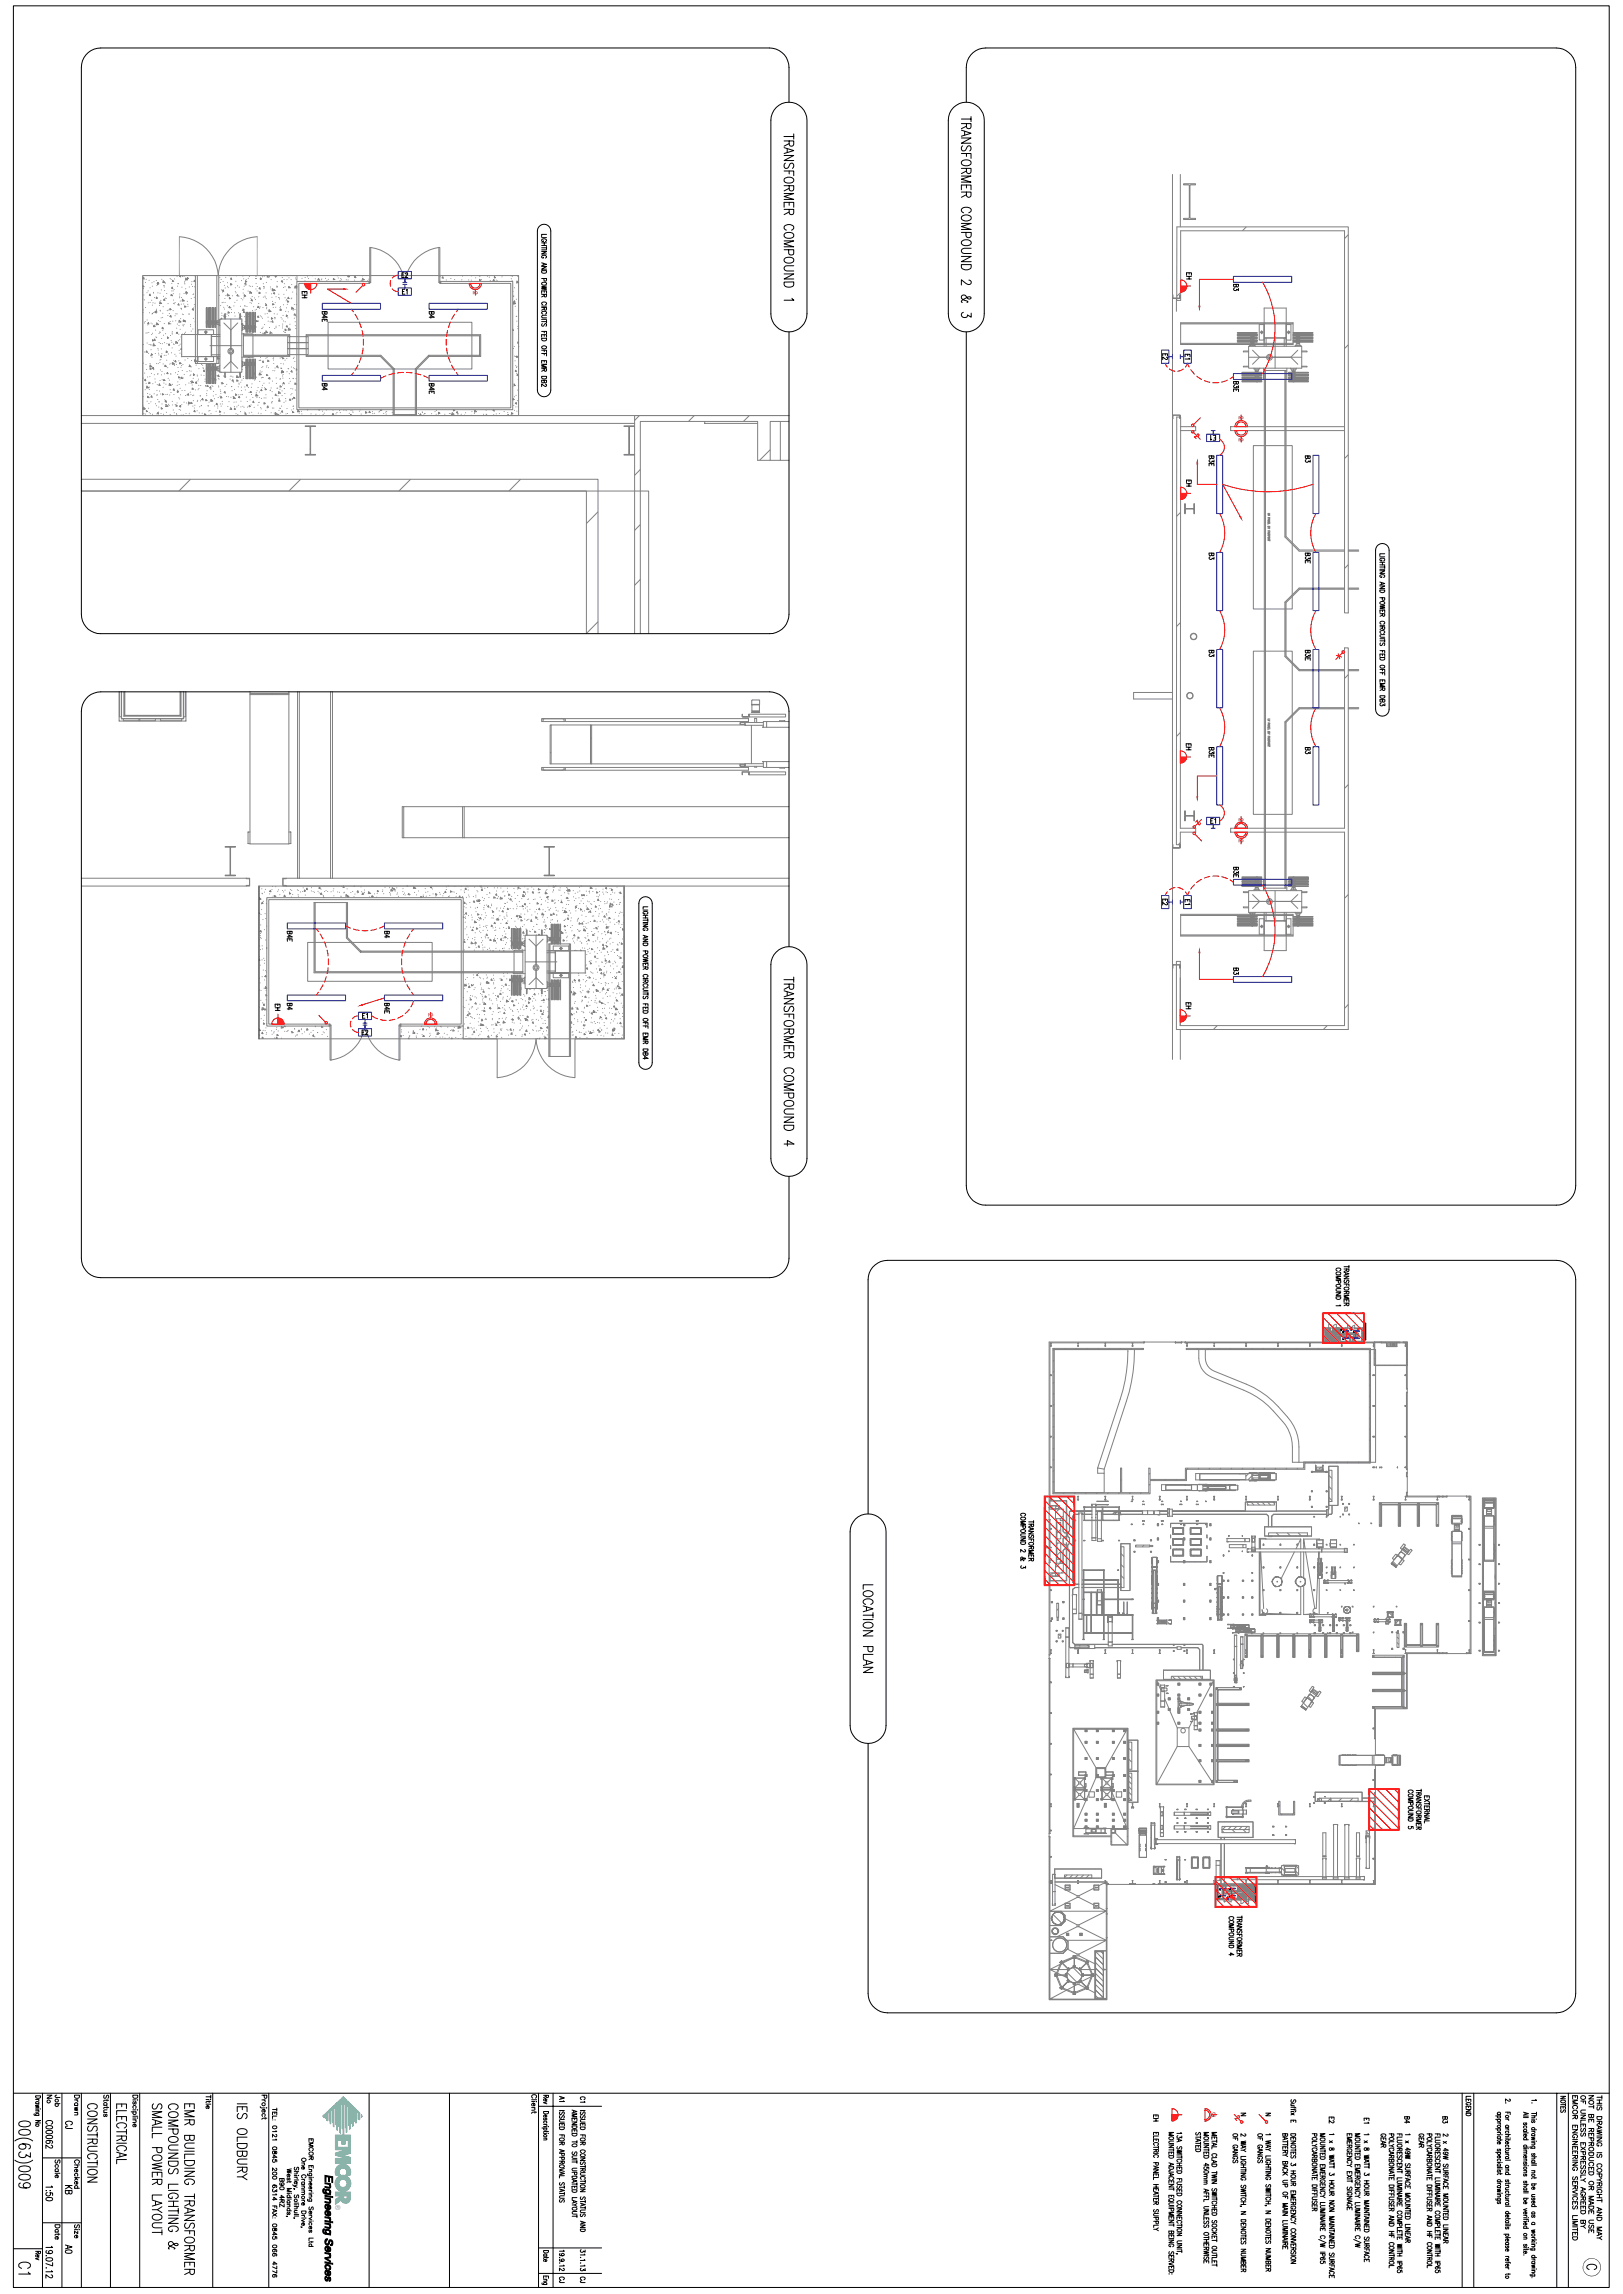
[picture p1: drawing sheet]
<svg xmlns="http://www.w3.org/2000/svg" width="841mm" height="1189mm" viewBox="0 0 841 1189" stroke-linecap="round" stroke-linejoin="round" font-family="sans-serif">
<defs><g id="words">
<g font-size="3.5" fill="#f00">
<text x="245" y="151" transform="rotate(90 245 151)">2</text>
<text x="642" y="216" transform="rotate(90 642 216)">2</text>
<text x="642" y="227" transform="rotate(90 642 227)">2</text>
<text x="642" y="424" transform="rotate(90 642 424)">2</text>
<text x="642" y="435" transform="rotate(90 642 435)">2</text>
<text x="222" y="525" transform="rotate(90 222 525)">2</text>
<text x="628" y="1097">2</text>
</g>
<text font-size="3.5" fill="#5cb8a1" x="174" y="1143" transform="rotate(90 174 1143)">®</text>
</g></defs>
<g fill="none" stroke="#808080" stroke-width=".52">
<path d="M608 90v63M612 90v28M613 95h7v1h-3v17h3v1h-7v-1h3v-17h-3zM610 118h89v200h-2v-198h-85v36h-2zM646 118l-2 2M699 122l-2 2M608 153v1h3l1-1v2h-4zM610 155v6M610 155h-2v60M612 152l-2 2M699 179l-2 2M608 215h4v2l-1-2h-3v2z"/>
<path d="M608 217v221M649 231h21v85h-21zM699 236l-2 2M612 266l-2 2M614 261v3l5-1v-2v5v-2h-5v2zM699 293l-2 2M612 323l-2 2M649 337h21v85h-21zM608 359h-21v3h21M673 348h24M673 347h24M699 350l-2 2"/>
<path d="M612 380l-2 2M673 367h24M699 407l-2 2M608 438v1h3l1-1v1h-4zM608 439v61M612 429v-213h-2v222h2v-7M612 437l-1 1M614 420v3h5v-3v5l-1-2h-4v2zM614 425h.1M697 429v-93h2v198h-89v-36h2v34h85v-101M651 455h-8h9h-2l2 1-2 1 2 1-2 1 2 1h-2v1M651 459h-8h8"/>
<path d="M651 458h-8l8 1M651 455h-8l8 1M651 458h-8h8M651 457h-8h8M651 456h-8h8M651 456h3h-2M651 457h3h-2M651 455v6M652 458h2h-2M652 458h2l-2 1M652 459h2h-2M652 455h2l-2 1"/>
<path d="M652 455h2l-2-1-2 1h2l-2 1 2 1-2 1 2 1-2 1h2v1M670 455h-2l2-1 1 1h-2l2 1-2 1 2 1-2 1 2 1h-2v1M670 458h-2h2M670 458h-2l2 1M670 459h-2h2M670 455h-2l2 1M670 456h-2h2M670 457h-2h2M670 455v6M670 458h8h-7M670 457h8h-7M670 456h8h-7"/>
<path d="M671 459h7h-7M671 458h7l-7 1M671 455h7l-7 1M671 455h7h-9h2l-2 1 2 1-2 1 2 1-2 1h2v1M647 462h28v11h-28zM647 470h-3h3M647 462h-3v1h3M647 467h28M647 473h3M648 473v1l2 1-2 1h2l-2 1 2 1-2 1 2 1h-9h8M648 477l-7 1h8M648 478h-7l8 1"/>
<path d="M649 475h-8h8M649 476h-8h8M649 477h-8h8M649 479h-8h8M649 473v7M649 464l4 3-4 4M649 476h3h-3M649 475h3h-3M649 479h3h-3M650 478h2l-3 1M650 477l2 1h-3M650 477h2h-3"/>
<path d="M650 462v-1h3v1M650 473v1l-2 1 2 1h-2l2 1-2 1 2 1h-2l1 1h3h-3M655 462v-6h12v6M656 473v4M661 462v16M665 473v4h-10h11h-1M669 462v-1h3v1M671 473h3M672 473v1l2 1-2 1h2l-2 1 2 1-2 1h2l-2 1h-2h2M672 478h-2h10h-7M672 477l-2 1h10l-7-1M672 477h-2h2"/>
<path d="M672 476h-2h2M672 475h-2h2M672 479h-2h2M673 464l-4 3 4 4M673 473v7M673 475h7h-7M673 476h7h-7M673 477h7h-7M673 479h7h-7M674 473v1l-2 1 2 1h-2l2 1-2 1 2 1-2 1h8h-7M675 470h2h-2M675 462h2v1h-2"/>
<path d="M699 464l-2 2M608 500h4v2l-1-2h-3v2zM608 502v47M612 534v15M631 532l-2 2M688 532l-2 2M699 521l-2 2"/>
<circle cx="619" cy="330" r="1.7"/>
<circle cx="619" cy="330" r="1.5"/>
<circle cx="617" cy="361" r="1.5"/>
<circle cx="617" cy="361" r="1.7"/>
<circle cx="658" cy="467" r=".9"/>
<circle cx="658" cy="467" r="1.5"/>
</g>
<g fill="#808080">
<path d="M655 474v11z"/>
<path d="M666 474h1v11z"/>
<path d="M666 474l1 11h-1z"/>
</g>
<path d="M655 473v20M666 473v20M669 476h-3v8M653 484v-8h2v8" fill="none" stroke="#808080" stroke-width=".52"/>
<g fill="#808080">
<path d="M654 480v1z"/>
<path d="M653 480v1z"/>
<path d="M654 480l-1 1z"/>
</g>
<path d="M653 480h1v1h-1zM654 479v2M669 476v8M653 480h2M655 493h11" fill="none" stroke="#808080" stroke-width=".52"/>
<g fill="#808080">
<path d="M668 480v1z"/>
<path d="M667 480h1z"/>
<path d="M668 480h-1z"/>
</g>
<g fill="none" stroke="#808080" stroke-width=".52">
<path d="M647 179h28v12h-28zM647 179h3M649 173h-8h9h-2l2 1-2 1 2 1-2 1 2 1h-2v1M649 177h-8h8M649 176h-8l8 1M649 173h-8l8 1M649 175l-8 1h8M649 175h-8h7M649 174h-8h7M649 173v6M649 174h3h-2M649 175h3h-2"/>
<path d="M649 175l3 1h-2M649 176h3l-3 1M649 177h3h-3M649 173h3l-3 1M649 173h3l-3-1-1 1h2l-2 1 2 1-2 1 2 1-2 1h2v1M656 175v4M661 174v17M665 175h1h-11h10v4M671 179h3M672 174h-2h10h-7M672 175h-2h10h-7M672 173h-2l2-1 2 1h-2l2 1-2 1 2 1-2 1 2 1h-2v1"/>
<path d="M672 175l-2 1h2M672 176h-2l2 1M672 177h-2h2M672 173h-2l2 1M673 173v6M673 175l7 1h-7M673 177h7h-7M673 176h7l-7 1M673 173h7h-8h2l-2 1 2 1-2 1 2 1-2 1h2v1M673 173h7l-7 1M647 182h-3h3M647 190h-3h3"/>
<path d="M647 185h28M649 181l4 4-4 4M650 191h3M650 191v1l2 1-2 1h2l-2 1 2 1-2 1h2l-9 1h8M651 195l-8 1h8M651 196h-8h8M651 193h-8h8M651 194h-8h8M651 195h-8h8M651 197h-8h8M651 191v7M652 194h2h-2"/>
<path d="M652 193h2h-2M652 197h2h-2M652 196h2h-3M652 195l2 1h-3M652 195h2h-2M652 191v1l-2 1 2 1h-2l2 1-2 1 2 1h-2l2 1h2h-2M655 191v6h12v-6M655 192v268h11v-86l7-7M656 192v268M666 192v86l7 8h24M666 192v86l7 7h24M669 191h3"/>
<path d="M669 191v1l2 1-2 1h2l-2 1 2 1-2 1h2l-1 1h-2h2M670 196h-2h2M670 195l-2 1h2M670 195h-2h2M670 194h-2h2M670 193h-2h2M670 197h-2h2M670 191v7M671 193h7h-7M671 194h7h-7M671 195h7h-8M671 197h7h-7"/>
<path d="M671 195l7 1h-8M671 196h7h-8M671 191v1l-2 1 2 1h-2l2 1-2 1 2 1h-2l9 1h-7M673 181l-4 4 4 4M675 182h2h-2M675 190h2h-2M697 305h-24l-7 7v28l7 8M697 305h-24l-7 7v28l7 7M673 367l-7 7v86M612 474h58M612 474h58v11h-58M667 480h1v1h-1z"/>
<path d="M668 479v2M612 485h58M653 484h2M666 484h3M667 480h2"/>
<circle cx="658" cy="185" r=".9"/>
<circle cx="658" cy="185" r="1.5"/>
</g>
<g fill="#808080">
<path d="M655 167v11z"/>
<path d="M666 167l1 11h-1z"/>
<path d="M666 167h1v11z"/>
</g>
<path d="M655 160v19M666 160v19M653 168v8h2v-8M666 168v8h3" fill="none" stroke="#808080" stroke-width=".52"/>
<g fill="#808080">
<path d="M654 172v1z"/>
<path d="M654 172h-1z"/>
</g>
<path d="M655 160h11M653 172h2M653 172h1v1h-1zM654 171v2M669 168v8" fill="none" stroke="#808080" stroke-width=".52"/>
<g fill="#808080">
<path d="M668 172v1z"/>
<path d="M667 172h1l-1 1z"/>
<path d="M667 173l1-1v1z"/>
<path d="M667 172v1z"/>
</g>
<g fill="none" stroke="#808080" stroke-width=".52">
<path d="M612 178h58M612 167h58v12h-58zM612 168h58M653 168h2M666 168h3M667 172h2M667 172h1v1h-1zM668 171v2M655 192h11M612 221h8v2h-8M697 221h-59v2h59M657 268h1v1v-1"/>
<path d="M657 269h1l-1 1M657 270h1h-1h1M657 271h1M657 275h1v1M657 276h1h-1M657 277h1M657 278h1h-1M657 279h1v1v-1M657 276h1M657 269h.1M657 276h.1M658 273h-1h1"/>
<path d="M658 271h.1M658 275h.1M658 274h.1M658 277h-1M658 279l-1 1M658 266l-1 1M658 267h-1h1M658 271l-1 1M658 273l-1 1M658 280h.1M657 280h1M699 286h5"/>
<path d="M699 285h5M699 305h5M699 348h5M699 347h5M657 375h1M657 375l1 1h-1M657 376h1l-1 1h1M657 378v-1l1 1M657 375v1M658 379v1v-1h-1v1h1M658 377h.1M658 373h-1"/>
<path d="M658 373h-1l1 1M658 378h-1M658 380h-1M699 367h5M657 382h1M657 382h1l-1 1M657 383l1 1v-1M657 384h1v1l-1-1M657 386h1M657 383h1M657 387h1M657 382v1"/>
<path d="M658 382h.1M658 380v1M658 384h-1M658 386h-1M658 386v1M612 429h8v2h-8M697 429h-59v2h59M612 474v11"/>
<circle cx="658" cy="279" r=".4"/>
<circle cx="658" cy="385" r=".4"/>
</g>
<path d="M639 143h30v3h-30zM639 194h30v3h-30zM631 236h3v30h-3zM680 236h3v30h-3zM631 286h3v30h-3zM680 286h3v30h-3zM631 337h3v30h-3zM680 337h3v30h-3zM631 387h3v30h-3zM680 387h3v30h-3zM639 456h30v3h-30zM639 506h30v3h-30z" fill="none" stroke="#00f" stroke-width=".52"/>
<g fill="none" stroke="#000" stroke-width=".52">
<path d="M640 149h-1a1.1 1.1 0 0 0 1 2 .8 .8 0 0 0 1-1l1 1v-2M641 147v1l1 1v-2h-3v2l2-1M640 200h-1a.8 .8 0 0 0 1 1 .8 .8 0 0 0 1-1l1 1v-1M641 198v1l1-1h-3v1h2M639 203v-1h3v1M641 202h.1M627 238a1 1 0 0 0 0 2 .8 .8 0 0 0 1-1h1v-1M628 236v1h1v-1h-2v2l1-1M677 238a1 1 0 0 0 0 2 .7 .7 0 0 0 1-1h1v-1M678 236v1h1v-1h-3l1 2 1-1M627 241v-1h2v1M628 240v1"/>
<path d="M627 289a.8 .8 0 0 0 0 1 .8 .8 0 0 0 1-1l1 1v-1M628 287v1h1v-1h-2v1l1-1M676 292v-1h3v1M677 289a.8 .8 0 0 0 0 1 .8 .8 0 0 0 1-1l1 1v-1M678 287v1h1v-1h-3l1 1 1-1M678 291h.1M627 339a.8 .8 0 0 0 0 1 .8 .8 0 0 0 1 0h1v-1M628 337v1h1v-1h-2v1h1M677 339a.7 .7 0 0 0 0 1 .7 .7 0 0 0 1 0h1v-1M678 337v1h1v-1h-3l1 1h1M676 342v-1h3v1M678 341v1"/>
<path d="M627 393v-2h2v2M627 389v1a.8 .8 0 0 0 0 1 .8 .8 0 0 0 1-1l1 1v-1M628 387v2h1v-2h-2v2l1-1M628 391v1M677 389a1 1 0 0 0 0 2 .7 .7 0 0 0 1-1l1 1v-1M678 387v2h1v-2h-3l1 2 1-1M639 455v-2h3v2M640 451l-1 1a.8 .8 0 0 0 1 1 .8 .8 0 0 0 1-1l1 1v-1M641 449v2h1v-2h-3l1 2 1-1M641 453v1M640 504h-1a.8 .8 0 0 0 1 1 .8 .8 0 0 0 1-1l1 1v-1M641 502v1h1v-1h-3v1h2"/>
</g>
<g fill="none" stroke="#f00" stroke-width=".52">
<path d="M654 146a47 47 0 0 1 0 48M618 220h1v1h-1zM622 217l-3 3M618 223h1v1h-1zM619 224l3 4M620 225h1a.6 .6 0 0 1 0 1h-2l1 1M634 251a72 72 0 0 0 46 0M632 266a21 21 0 0 1 0 20M682 266a20 20 0 0 0 0 20M632 316a21 21 0 0 1 0 21M682 316a20 20 0 0 0 0 21M692 340l3 1"/>
<path d="M693 339l1 2M696 337v1zM696 338l-4 4M632 367a21 21 0 0 1 0 20M682 367a20 20 0 0 0 0 20M618 431h1v1h-1zM618 428h1v1h-1zM619 432l4 4M620 426l1-1v2h1v-1M623 425l-4 3M654 459a47 47 0 0 1 0 47"/>
</g>
<path d="M620 413h1l-1 3z" fill="#f00"/>
<path d="M631 402h-11v11" fill="none" stroke="#f00" stroke-width=".52"/>
<path d="M620 238l1 3h-1z" fill="#f00"/>
<path d="M604 188l1 2M606 191l3 1M613 191l-3 1M615 188l-1 2M620 241v10h11" fill="none" stroke="#f00" stroke-width=".52"/>
<path d="M602 185v-2h3v2M604 183v1M604 185h1a.6 .6 0 0 1 0 1 .6 .6 0 0 1-1 0l-2-1v1M614 185v-1h3v1M615 184h.1M616 186h1h-3" fill="none" stroke="#000" stroke-width=".52"/>
<path d="M602 181h4v7h-4zM606 185h2M608 184v2M612 185h1M612 184v2M613 181h4v7h-4z" fill="none" stroke="#00f" stroke-width=".52"/>
<path d="M621 158h1v3z" fill="#f00"/>
<path d="M639 145h-17v13" fill="none" stroke="#f00" stroke-width=".52"/>
<path d="M622 491v3h-1z" fill="#f00"/>
<g fill="none" stroke="#f00" stroke-width=".52">
<path d="M615 188l1 2M617 192l2 2M620 195l3 2M624 197l3 1M632 198h-4M636 197l-3 1M639 195l-2 1M632 228a5 5 0 0 1 0 8M632 417a5 5 0 0 1 0 9M609 460l-3 1M610 460l3 1M619 458l-2 3"/>
<path d="M623 456l-3 1M627 454l-3 1M628 454h4M633 454l3 1M637 456l2 1M605 462l-1 2M616 462l-1 2-1-2M622 494v14h17"/>
</g>
<path d="M627 226v2h1M629 226h1v2h-1M629 227h1M627 425h1M629 424h-2v3h2M629 425l1-1v3M602 467v-1h3v1M604 466v1M604 468h1a.7 .7 0 0 1 0 1 .7 .7 0 0 1-1 0l-2-1v1M614 468v-2h3v2M615 466v1M616 468l1 1h-3" fill="none" stroke="#000" stroke-width=".52"/>
<path d="M625 225h7v4h-7zM628 223h2M629 223v2M625 424h7v3h-7zM628 429h2M629 427v2M602 464h4v7h-4zM606 468h2M608 466v3M612 468h1M612 466v3M613 464h4v7h-4z" fill="none" stroke="#00f" stroke-width=".52"/>
<path d="M642 268l1-1 1 3z" fill="#f00"/>
<path d="M641 219a3 3 0 0 1 3-1 3 3 0 0 1 2 3h-6zM643 215v3M641 221a2.4 2.4 0 0 1 2-2 2.4 2.4 0 0 1 3 2M634 251l9 17" fill="none" stroke="#f00" stroke-width=".52"/>
<g fill="#f00">
<path d="M615 148v1z"/>
<path d="M614 148h1l-1 2z"/>
<path d="M615 148l-1 2z"/>
<path d="M614 148v3z"/>
<path d="M614 148v2v1z"/>
<path d="M613 148h1l-1 3z"/>
<path d="M614 148v3h-1z"/>
<path d="M612 148h1l-1 3z"/>
<path d="M613 148v3h-1z"/>
</g>
<path d="M612 145a3 3 0 0 1 3 3 3 3 0 0 1-3 3zM617 148h-5v3M640 223h6a3 3 0 0 1-3 3 3 3 0 0 1-3-3zM641 223a2.4 2.4 0 0 0 2 3 2.4 2.4 0 0 0 3-3M643 226v3" fill="none" stroke="#f00" stroke-width=".52"/>
<path d="M615 143v-2h2v2M615 143h2M615 145h2M616 141v1M616 143v2" fill="none" stroke="#000" stroke-width=".52"/>
<g fill="#f00">
<path d="M615 256v1z"/>
<path d="M614 256h1l-1 2z"/>
<path d="M615 256l-1 2z"/>
<path d="M614 256v2z"/>
<path d="M613 256h1l-1 3z"/>
<path d="M614 256v2l-1 1z"/>
<path d="M612 256h1l-1 3z"/>
<path d="M613 256v3h-1z"/>
</g>
<path d="M612 252a3 3 0 0 1 3 4 3 3 0 0 1-3 3zM617 256h-5v3" fill="none" stroke="#f00" stroke-width=".52"/>
<path d="M615 250v-1h2v1M615 251h2M615 252h2M616 249v1M616 251v1" fill="none" stroke="#000" stroke-width=".52"/>
<g fill="#f00">
<path d="M615 392v1z"/>
<path d="M614 392h1l-1 2z"/>
<path d="M615 392l-1 2z"/>
<path d="M614 392v3z"/>
<path d="M614 392v2v1z"/>
<path d="M613 392h1l-1 3z"/>
<path d="M614 392v3h-1z"/>
<path d="M612 392h1l-1 4z"/>
<path d="M613 392v3l-1 1z"/>
</g>
<path d="M612 389a3 3 0 0 1 3 3 3 3 0 0 1-3 4zM617 392h-5v4" fill="none" stroke="#f00" stroke-width=".52"/>
<path d="M615 387h2M615 389h2M616 385v1M616 387v2M617 387v-2h-2v2" fill="none" stroke="#000" stroke-width=".52"/>
<g fill="#f00">
<path d="M614 527h1l-1 1z"/>
<path d="M615 527l-1 1z"/>
<path d="M613 527h1l-1 2z"/>
<path d="M614 527v1l-1 1z"/>
<path d="M613 527v3z"/>
<path d="M613 527v2v1z"/>
<path d="M612 527h1l-1 3z"/>
<path d="M613 527v3h-1z"/>
</g>
<path d="M640 431h6a3 3 0 0 1-3 3 3 3 0 0 1-3-3zM641 429a2.4 2.4 0 0 1 2-2 2.4 2.4 0 0 1 3 2M641 431a2.4 2.4 0 0 0 2 3 2.4 2.4 0 0 0 3-3M641 427l1-1a3 3 0 0 1 4 3h-6zM643 423v3M643 434v3M612 523a3 3 0 0 1 3 3 3 3 0 0 1-3 4zM617 527h-5v3" fill="none" stroke="#f00" stroke-width=".52"/>
<g fill="none" stroke="#000" stroke-width=".52">
<path d="M713 283a4 4 0 0 1 4-1 4 4 0 0 1 3 3v83a4 4 0 0 1-4 3 4 4 0 0 1-3-3v-83zM715 296h3l-3 1h3M715 289h3M715 291h3M715 293h3M715 294h3M715 295h3M716 290v1l-1-1a1.1 1.1 0 0 1 1-1 1.1 1.1 0 0 1 1 2M716 299h-1a1.1 1.1 0 0 1 1-1 1.1 1.1 0 0 1 1 1M716 291v2M718 287h-3v1M718 293v2"/>
<path d="M715 306h3a1.3 1.3 0 0 1-2 1 1.3 1.3 0 0 1-1-1zM715 312a1.2 1.2 0 0 1 2 0 1.2 1.2 0 0 1 0 1 1.4 1.4 0 0 1-2-1zM715 302h3l-3 1M715 304h3l-3 1h3M715 310h3l-1 1h-1v-1M715 317v-1h3v1M715 318h3l-1 1-1-1M716 302v1M716 316v1M716 319h-1M718 314h-3l3 1h-3l3 1M715 325h3l-1 1-1-1"/>
<path d="M715 337h3v1M715 324h3M715 331h3M715 332h3M715 333v2l2-2v2M716 323a.7 .7 0 0 1-1 0 .7 .7 0 0 1 1-1h1a.7 .7 0 0 1 1 1 .7 .7 0 0 1-1 0M716 328a.7 .7 0 0 1-1-1 .7 .7 0 0 1 1 0h1a.7 .7 0 0 1 1 0 .7 .7 0 0 1-1 1M716 337v1M716 339v1M716 326h-1M718 329h-2h-1v1h3M718 331v2"/>
<path d="M715 341h3a1.2 1.2 0 0 1-2 1 1.2 1.2 0 0 1-1-1zM715 340v-1h3v1M715 347h3v1M715 349h3v1M715 354v-2h3v2M715 354h3l-3 1 3 1h-3M715 357h3l-1 1-1-1M716 347v1M716 349h.1M716 352v1M716 357l-1 1M715 361h3a1.3 1.3 0 0 1-2 1 1.3 1.3 0 0 1-1-1z"/>
<path d="M716 364a1.1 1.1 0 0 0-1 2 1.1 1.1 0 0 0 2-1l1 1v-1M716 363l1 1 1-1h-3v1l1-1M616 520h.1M615 521v-1h2v1M615 521h2M615 523h2M616 521v2"/>
<circle cx="717" cy="345" r="1.1"/>
</g>
<g fill="none" stroke="#808080" stroke-width=".52">
<path d="M74 148l1 1h-1M74 155h.1M74 149h.1M74 144l1 1-1-1zM75 144h.1M75 153h.1M75 155h.1M75 159h.1M75 146h.1M76 145h.1M76 152h.1M77 151h.1"/>
<path d="M77 157h.1M77 145h.1M78 152v1h-1zM78 149h.1M78 157h.1M79 156h.1M79 147h.1M79 148h.1M79 158h.1M79 157h.1M80 152h.1M80 146h.1"/>
<path d="M80 154h.1M80 157h.1M81 145h.1M81 154h1l-1 1zM81 148h.1M82 147h.1M82 152h.1M82 146v1h-1zM83 158h.1M83 156l1 1h-1zM83 152h.1M83 156h.1"/>
<path d="M84 150h.1M84 157h.1M84 145h.1M84 159h1M85 146h-1zM85 154h.1M85 148h.1M85 149h.1M85 155v1zM85 151h.1M86 147h.1M86 154h.1"/>
<path d="M86 155h.1M86 152h.1M87 157h.1M88 160h1l-1 1zM88 144h.1M89 145h.1M89 153h.1M89 147h.1M89 151h.1M89 149v1v-1zM89 145l1 1h-1zM90 151h.1"/>
<path d="M90 152h.1M90 157h.1M90 156h.1M90 150h.1M90 145h1M90 157h1M91 157h.1M92 143h.1M92 148h.1M92 147h.1M93 157v1h-1zM93 154h.1"/>
<path d="M93 153h.1M93 152h.1M93 143h1h-1zM93 156h.1M94 160h.1M94 158h.1M94 154h.1M94 149h.1M94 143h1M95 155v1h-1zM95 158h.1M95 143h.1"/>
<path d="M95 152h.1M96 147h.1M96 146h.1M96 159h.1M96 150h.1M96 144l1 1h-1zM96 151l1 1h-1zM97 152h.1M97 151v1h-1zM97 156h.1M97 158h.1M97 159h.1"/>
<path d="M98 144h-1h1M98 149h.1M99 155h.1M99 147h.1M99 146h.1M100 148h.1M100 160v1v-1zM100 153h.1M100 152h.1M100 160h.1M101 154h.1M101 158h.1"/>
<path d="M101 145v1h-1zM101 149h.1M101 159h.1M101 143h.1M114 153h.1M114 144h.1M114 146h.1M114 158h.1M115 145h.1M115 150h.1M115 157h.1M115 151h.1"/>
<path d="M116 151h.1M116 146h.1M116 157h.1M116 150v1h-1zM116 159h.1M116 148h.1M117 155h.1M117 157h.1M117 149h.1M117 144h.1M117 153h.1M118 158h.1"/>
<path d="M118 152l1 1h-1zM118 148h.1M118 147h.1M118 149h.1M119 153h.1M119 154v1zM119 154h.1M119 159v1v-1zM119 143h.1M120 147l-1 1 1-1M120 159h.1M120 148h.1"/>
<path d="M120 144v1h-1zM120 153h.1M121 159h.1M122 157h.1M122 149h.1M122 151h.1M122 146h.1M122 152h.1M122 143h1M123 156h.1M123 148h.1M123 153h.1"/>
<path d="M124 153h.1M124 149h.1M125 159h.1M125 155h.1M125 145h.1M126 155h.1M126 143h.1M126 152h.1M126 150h.1M126 144h.1M126 154h.1M126 148h1"/>
<path d="M127 153h.1M127 158h.1M127 159h.1M127 147h1h-1zM127 146h1h-1zM127 154h.1M127 148h.1M128 145h.1M128 159h.1M129 151h.1M129 144h.1M129 148h.1"/>
<path d="M129 143h.1M130 151v1h-1zM130 157h.1M130 148h.1M130 155h.1M130 155l1 1h-1zM131 154h.1M131 148h.1M131 159h.1M132 154h.1M132 144h.1M132 155h.1"/>
<path d="M133 143h.1M133 150h.1M133 147h.1M133 144h.1M133 151h.1M133 148h.1M134 159h.1M134 157h.1M134 154h.1M134 151l1 1h-1zM134 160h.1M135 149v1h-1z"/>
<path d="M135 159h.1M135 144l1 1h-1zM136 143h.1M136 159h.1M136 154h.1M136 147h.1M137 149h.1M137 148h.1M137 150h.1M137 143h.1M137 153h.1M137 154h.1"/>
<path d="M138 157h.1M138 152h.1M138 158h.1M138 155h.1M138 146h.1M138 160h.1M138 159h.1M139 143v1l-1-1zM139 144h1M140 143h.1M140 149h.1M140 150h.1"/>
<path d="M140 145h1M141 152h.1M141 154h.1M141 150l1 1h-1zM141 156h.1M141 157l1 1h-1zM141 151h1M142 159h.1M142 150l1 1h-1zM142 152h.1M143 157h.1M143 143h.1"/>
<path d="M143 144h.1M143 159h.1M143 154h.1M143 148h.1M144 149h.1M144 143h.1M144 146h.1M144 148h.1M144 154h.1M144 152h1M145 154h.1M145 155h.1"/>
<path d="M145 159h.1M146 145v1zM146 144h.1M147 149h.1M147 158h.1M147 153h.1M147 145h.1M147 147h.1M148 154h.1M148 149h.1M148 156h.1M148 160h1"/>
<path d="M148 150h1M149 155h.1M149 145h.1M149 143h.1M149 158h.1M149 156h1l-1 1zM149 154l1 1h-1zM150 149h.1M150 144h.1M151 145h.1M151 155h.1M151 154h.1"/>
<path d="M151 147h.1M151 159l1 1h-1zM152 151h.1M152 160h.1M152 158h1M153 148l1 1h-1zM153 144h.1M153 145h1M154 158h.1M154 148v1l-1-1zM154 152h.1M154 149h.1"/>
<path d="M156 144h1M158 146h.1M158 144h.1M159 143h.1M160 144h.1M162 143h.1M163 144h.1M165 146h.1M165 144v1zM166 145h.1M166 145h1M167 145h.1"/>
<path d="M169 144h.1M169 146h.1M170 145h.1M173 144v1zM173 145h1M175 143h.1M175 144h.1M176 146h1M177 144h.1M177 145h.1M179 145h.1M180 143h.1"/>
<path d="M180 145h.1M181 143h-1zM184 145h.1M184 143h.1M184 143v1zM187 145h.1M188 143h.1M188 144l1 1h-1zM191 145h.1M191 146h1M228 143h.1M229 143l1 1h-1z"/>
<path d="M231 145h.1M234 144h.1M236 145h.1M239 145h.1M240 143h.1M243 145h.1M244 145h.1M244 143h.1M246 144h1M248 143h1M248 145h1h-1zM249 145h1"/>
<path d="M253 143h.1M253 144h1M254 143h.1M254 145h.1M256 145v1v-1zM256 143l1 1h-1zM257 145h.1M258 146h.1M260 143h.1M265 143h.1M265 144h.1M265 146h.1"/>
<path d="M266 143h.1M266 151h.1M266 154h.1M266 157h1l-1 1zM266 153h.1M267 149h.1M267 156v1l-1-1zM267 157h.1M267 159h.1M268 155h.1M268 146h1l-1 1zM268 143h.1"/>
<path d="M268 143h1M74 162h.1M74 161h.1M74 179h.1M75 167h.1M76 173h.1M76 178h.1M76 166h.1M77 168h.1M77 167v1zM77 172h.1M77 179h.1"/>
<path d="M77 162h1M78 179h.1M78 167h.1M79 173h.1M79 163h.1M79 168h.1M79 162h.1M79 176l1 1h-1zM79 162h1M80 178v1h-1zM80 178h.1M80 169h.1"/>
<path d="M80 176v1v-1zM80 168h.1M80 161l1 1h-1zM81 171h.1M81 175h.1M81 162h.1M81 161v1zM81 160h.1M81 167l1 1h-1zM82 168h.1M82 166h.1M82 173h.1"/>
<path d="M82 178h.1M83 172h.1M83 167h.1M83 161h.1M83 178h.1M83 165h1M84 175h.1M84 170h.1M84 178h.1M84 164h.1M84 170h1h-1zM84 162h.1"/>
<path d="M84 171h.1M85 174h.1M85 168h.1M85 178h.1M86 173h.1M86 178h1M87 161h.1M87 175h.1M87 164h.1M87 167l1 1h-1zM87 167h1M88 178v1h-1z"/>
<path d="M88 163h.1M88 167h.1M88 174h.1M88 164h1h-1zM88 168h1M89 176h.1M89 177h.1M89 173h.1M89 172h.1M89 166h1M90 161h.1M90 178h.1"/>
<path d="M90 179h.1M91 164h.1M91 166h.1M91 163h.1M91 177l1 1h-1zM92 170h.1M92 163h.1M92 172v1h-1zM92 168h.1M92 177h.1M93 173h.1M93 179h.1"/>
<path d="M93 169h.1M93 166l1 1h-1zM93 176h.1M93 171h.1M93 178h.1M94 165h.1M94 175h.1M94 173h20M94 173h1M94 163h1M95 168h.1M95 166h.1"/>
<path d="M95 163h.1M95 169h.1M95 166h1h-1zM96 173h.1M96 166v1zM96 172h.1M98 163h.1M99 168h.1M99 169h.1M99 172h.1M100 170h.1M100 161h.1"/>
<path d="M100 165h.1M101 167h.1M103 171h8v2h-8zM107 167h7M107 168v2v-3v-1l1 2 1-2v2l1-2 1 2 1-2 1 2h1M108 167v3v-2M108 167v-8v8M109 167l-1-8v11l1-2M109 179h16M109 167v-8v11v-2M110 174h-1v11M110 167v3v-2"/>
<path d="M110 167v-8v8M111 167v3v-2M111 167v-8v8M112 167v3v-2M112 167v-8v8M114 166h-1l-1 2-1-2-1 2-1-2v2l-1-2-1 2v-9v8M114 165h11v28h-11zM114 174h-4v11M114 166v3M115 165h.1M115 162h.1M115 164h.1"/>
<path d="M116 167l4 4 3-4M116 160h.1M116 165v-2l1 2M116 163v1M117 164h.1M118 163h.1M118 162h1h-1zM118 164h.1M120 165v28M120 162h.1M120 160h.1M121 162h1"/>
<path d="M122 164h.1M124 162h.1M124 165h.1M124 165v-2h1v2M125 164h.1M125 168h1h-1v3M125 173h6v12h-6M125 166h.1M126 161h.1M126 169l1 2 1-2 1 2 1-2v2l1-2 1 2v-9v7M126 170h6M126 171l1-2 1 2 1-2 1 2"/>
<path d="M126 173h.1M126 161v1h1l-1-1M126 161v-1l1 1M127 164h.1M127 167h.1M127 169l1-7v7M128 170v2l-1-2M128 173h.1M128 167h.1M128 169v-7l1 7M128 162v1M129 170l-1 2v-2"/>
<path d="M129 163h.1M129 164h.1M129 169v-7v8M129 170v2v-2M129 169h.1M130 170v1M130 169v-7v8M130 170v2v-2M131 169v-7v8M131 163h.1M131 161h.1M131 170v2v-2"/>
<path d="M131 169v-7l1 7M132 170l-1 2v-2M132 169h.1M132 167h.1M132 172h.1M132 169v1v2v-2M132 169l-1 2-1-2v2M132 166h.1M132 164h.1M132 161h.1M132 173h.1M133 169h.1"/>
<path d="M133 160h.1M133 166l1 1h-1zM134 164h-1zM134 166h.1M135 164h.1M135 172h.1M135 164h1M136 170h.1M136 165h.1M136 173h.1M137 173v-1v1M137 168h.1"/>
<path d="M137 163h.1M138 172h1h-1zM138 163h1M139 164h.1M139 166h.1M139 161h.1M140 161l-1 1zM140 170h.1M140 173h.1M140 167h.1M140 172l1 1h-1zM141 165h.1"/>
<path d="M141 173h.1M141 166v1zM142 163h.1M142 164h.1M142 170h.1M142 165h.1M143 165h.1M143 170h.1M143 169h.1M144 163h.1M145 169h.1M145 160l1 1h-1z"/>
<path d="M146 165h.1M146 160h.1M146 170h.1M146 169h.1M146 168h1M147 163h.1M147 166h.1M147 172h.1M148 172h.1M148 171h.1M148 167h.1M148 161h.1"/>
<path d="M148 163l1 1h-1zM149 169h-1zM149 165h.1M149 162h.1M150 170v1h-1zM150 170h.1M150 168h.1M151 171h.1M152 161h.1M152 165h1M153 163h-1zM153 160h.1"/>
<path d="M153 167h.1M153 169h.1M153 170h.1M153 163h.1M153 164h1M266 171h.1M266 180h1M267 164h1M268 164h.1M268 166h.1M268 169h.1M268 170h.1"/>
<path d="M269 161h.1M269 178l-1-1 1 1M269 180h.1M74 196h.1M74 188h.1M75 182h.1M75 193h.1M75 197h1h-1zM76 189h.1M76 199h.1M76 191h.1M76 182v1v-1z"/>
<path d="M76 195h1M77 183h.1M77 198l1 1h-1zM78 195h.1M78 188h.1M78 191h.1M78 189l1 1h-1zM78 190h.1M78 184h.1M78 181h.1M78 194h.1M78 183l1 1h-1z"/>
<path d="M79 185h.1M79 199h.1M79 190h.1M79 190l1 1h-1zM80 192h.1M80 194h.1M80 196h.1M80 183h1M80 198h1M81 188h.1M81 199h1M82 194h.1"/>
<path d="M82 181h.1M82 188h.1M82 183h.1M82 184h.1M83 199h.1M83 199v1h-1zM83 188h.1M83 187h.1M83 197h.1M83 192h.1M83 186h.1M83 184l1 1h-1z"/>
<path d="M84 181h.1M84 194h.1M84 183h.1M84 193h.1M84 197h.1M84 189h1M85 199h.1M85 184h.1M85 194h.1M85 190h1v-1v1M85 197h1M86 199h.1"/>
<path d="M86 184h.1M86 190h.1M86 182h1l-1 1zM86 187h.1M87 193v1h-1zM87 191h.1M87 196h.1M87 183h.1M88 197h.1M88 199l1 1h-1zM88 189h.1M88 199h.1"/>
<path d="M88 200h.1M88 194h1M89 188h.1M89 183h.1M89 180h.1M89 199h.1M89 188l1 1h-1zM90 187h.1M90 189h.1M91 184h.1M91 187v1v-1zM91 193h.1"/>
<path d="M91 185h.1M91 189h.1M92 200h.1M92 194h.1M92 198h.1M92 190h.1M92 193h.1M93 195v1zM93 187h.1M93 199h.1M93 182h.1M93 188h1l-1 1z"/>
<path d="M93 183h.1M93 196h.1M94 196h.1M94 190h.1M94 189h.1M94 184h.1M94 181h.1M94 195v1zM94 192h.1M95 189h.1M95 196h.1M95 194h1"/>
<path d="M96 187h.1M96 199h.1M97 193h.1M97 186h.1M98 199h.1M98 189h.1M98 192h.1M98 189l1 1h-1zM98 195h1M99 198h.1M99 194h.1M99 199h.1"/>
<path d="M99 192h.1M99 190h.1M99 187h.1M99 197l1 1h-1zM100 200h.1M100 196h.1M100 194h1h-1zM101 186l1 1h-1zM101 188h.1M102 189h.1M102 198v1l-1-1zM102 194h.1"/>
<path d="M102 195h.1M103 197h.1M103 187v-2h8v2M103 196h.1M103 200h.1M103 191h.1M104 200h.1M104 194h.1M104 189h.1M105 189h.1M105 191h.1M106 195h.1"/>
<path d="M106 192v1l-1-1zM106 198h.1M106 196h.1M106 200h1M107 191h7M107 200h1h-1zM108 191v8v-8M108 190v-2v3M108 192l1 1h-1zM108 189h.1M109 190l-1-2v11l1-7M109 187h.1"/>
<path d="M109 190h.1M109 195h.1M109 190v-2v11v-7M109 194h.1M109 196h.1M110 184h4M110 200h.1M110 193h.1M110 191v8v-8M110 190v-2v3M111 191v8v-8M111 190v-2v3"/>
<path d="M112 191v8v-8M112 196h-1v1M112 197h-1M112 190v-2v3M112 197h.1M112 190l-1 2-1-2-1 2v-2l-1 2-1-2v9v-8M112 190l1 2h1M112 190h.1M112 195h1M113 190h.1M113 185l1 1h-1zM113 193h.1"/>
<path d="M113 196h.1M113 194v1zM113 195h1M113 196h1M114 190h-1l-1 2-1-2-1 2-1-2v2l-1-2-1 2v-1v-3v2M114 190v3M114 185h-20M115 198h.1M115 193h.1M115 198l1 1h-1zM116 195h.1M116 191l4-4 3 4"/>
<path d="M116 193v3l1-3M117 195h.1M117 199h1M119 196h.1M119 195h.1M120 195h.1M120 197h1v1l-1-1M121 195h.1M121 198h.1M123 195h.1M123 195l1 1h-1zM123 197h.1"/>
<path d="M124 199h.1M124 194h.1M124 193v3h1v-3M125 198h.1M125 187v3M125 197h.1M125 191h1M126 188l1 1 1-1 1 1 1-1v1l1-1 1 1v-1v-2v2M126 189h6M126 186h.1M126 195h.1M126 196h.1"/>
<path d="M127 188h.1M127 190h.1M127 188l1-2v2M128 189v7l-1-7M128 194h.1M128 199v1zM128 188v-2l1 2M129 189l-1 7v-7M129 185h.1M129 190h.1M129 188v-2v2M129 189v7v-7"/>
<path d="M129 195h1M130 188v-2v10v-7M131 199h.1M131 188v-2v10v-7M131 196h.1M131 188h.1M131 191h.1M131 188v-2l1 2M131 188l1 1M131 185h1M132 189l-1 7v-7M132 197h.1"/>
<path d="M132 189v7v-8l-1 1-1-1v1l-1-1-1 1-1-1-1 1M132 193v1M132 194h.1M133 195h.1M134 187h.1M134 193l1 1h-1zM135 198h.1M135 187h.1M135 192h.1M135 185h.1M135 193h.1M135 196h1"/>
<path d="M136 190h.1M136 193h.1M136 200h.1M136 196h.1M136 187l1 1h-1zM137 199h.1M138 186h.1M138 190h.1M138 185h.1M139 187h.1M139 195h-1v-1l1 1M139 191h.1"/>
<path d="M139 196h.1M139 199h1M140 196h-1M140 196h.1M141 197h.1M141 192h.1M141 186h1M142 187h.1M142 185h.1M142 188h.1M142 192h.1M142 191h1"/>
<path d="M143 196h.1M143 199h.1M144 190h-1zM144 191h.1M145 186h.1M145 197h.1M145 200h1l-1 1zM145 196h.1M145 191h1M146 188h.1M146 185h.1M146 193h.1"/>
<path d="M146 191h.1M146 192l1 1h-1zM146 200h.1M146 195h.1M146 185l1 1h-1zM147 196h.1M147 194h.1M147 189h.1M147 198v1zM148 187h.1M149 186h.1M149 193h.1"/>
<path d="M149 191h.1M150 191h.1M150 199h.1M150 194h.1M150 196h.1M150 198h.1M151 190h.1M151 192v1zM152 196h.1M152 186h.1M152 191h.1M152 185h.1"/>
<path d="M153 191h.1M153 187h.1M153 199h1h-1zM153 196h.1M154 194h.1M154 191v1M266 181h.1M266 199h.1M266 199l1 1h-1zM267 185h.1M267 187h.1M267 192h1l-1 1z"/>
<path d="M267 190h.1M268 190h.1M268 193h.1M268 185h.1M268 194v1v-1zM268 197h1M269 195h.1M269 200h.1M269 196h.1M269 191h.1M42 219h287M42 215h289"/>
<path d="M74 210h.1M74 206h.1M74 211l1 1h-1zM75 214h.1M75 212h.1M75 202h.1M75 215h.1M76 213h.1M76 200l1 1h-1zM76 208h.1M76 204h1M77 205v1h-1z"/>
<path d="M77 212h.1M77 209h.1M77 206h.1M77 202h.1M77 214h.1M77 201h.1M78 204h.1M78 214h.1M78 208h.1M79 205v1h-1zM79 215h.1M80 204h.1"/>
<path d="M81 209h.1M81 210h.1M81 215h.1M81 205h.1M81 202h.1M82 207h.1M82 214v1v-1zM82 214h.1M82 211h.1M82 208h.1M83 203h.1M83 204h.1"/>
<path d="M83 214h.1M84 212v-1v1M84 209h.1M84 204h1l-1 1zM84 201h1M85 215h.1M85 207h.1M86 210h.1M86 208h.1M86 204h.1M86 210l1 1h-1zM86 214h.1"/>
<path d="M87 204h.1M87 210h.1M88 210h.1M88 205h.1M88 215h.1M88 202h.1M89 203h.1M89 208h.1M89 210h.1M90 212h.1M90 202h.1M90 204h.1"/>
<path d="M90 214h.1M91 210h.1M91 210v1l1-1h-1M91 214h1M92 215h.1M92 209h.1M92 203h1h-1zM92 203h.1M92 202h.1M93 206h.1M93 212h.1M93 207h.1"/>
<path d="M93 201h.1M93 210l1 1h-1zM93 213h1M93 205h1M94 215h.1M94 210h.1M94 202h.1M95 215h.1M95 208h.1M96 202h.1M96 205h.1M96 214h.1"/>
<path d="M97 209h.1M97 205h.1M97 215h1M98 204v1h-1zM98 210h.1M98 208l1 1h-1zM98 214h.1M98 215h.1M98 209h.1M99 203h.1M99 205h.1M99 209h1h-1z"/>
<path d="M100 201v1zM100 205h.1M100 210h.1M100 208h.1M101 211h.1M101 213h-1zM101 210h.1M101 202h.1M102 215h.1M102 213h.1M102 208h.1M102 207h.1"/>
<path d="M103 202h.1M103 201h.1M103 214h.1M103 211h1M104 205h.1M104 208h.1M104 210h.1M105 214h.1M105 207h.1M107 200h.1M107 215h-1v-1l1 1M107 207v1z"/>
<path d="M107 204h.1M107 205h.1M107 202h.1M108 210h.1M108 213h.1M108 215h.1M108 208h.1M109 213h.1M109 207h.1M109 200v1zM109 202h.1M109 214h.1"/>
<path d="M109 207l1 1h-1zM110 205h1M111 203h.1M111 207h.1M111 210h.1M112 205h.1M112 213h.1M112 209l1 1h-1zM113 211h.1M113 210h.1M113 206h.1M113 200h.1"/>
<path d="M113 201h.1M114 215h.1M114 205h.1M114 209h.1M114 202h.1M114 206h1h-1M114 214v-1v1M114 203h.1M114 204h.1M115 210h.1M115 205h.1M115 209h.1"/>
<path d="M115 208h.1M116 214h.1M117 203v1l-1-1zM117 200h.1M117 205h.1M118 211h.1M118 206h.1M119 208h.1M119 212h.1M119 211h.1M120 206h.1M120 212h-1z"/>
<path d="M120 200h.1M120 202h.1M121 206h.1M121 206h1l-1 1zM121 208h.1M121 211h.1M121 212h1h-1zM121 202h1M122 204l1 1h-1zM122 214h.1M122 208h.1M123 211h.1"/>
<path d="M123 215h.1M123 200h1M123 210h1M124 205h.1M124 205v1zM124 206h.1M125 213h.1M125 211h.1M125 205h.1M125 208h.1M125 201h.1M125 202h.1"/>
<path d="M126 205h.1M126 211h.1M127 214h.1M127 215v-1l1 1h-1M127 201h.1M127 202h.1M128 206h.1M128 208h.1M128 211h.1M129 201h.1M129 203h.1M129 214h.1"/>
<path d="M129 210l1 1h-1zM130 207h.1M130 203h.1M130 210h.1M130 201h.1M130 204h.1M130 214h.1M131 206h.1M131 215h.1M131 208l1 1-1-1zM132 211h.1M133 204l1 1h-1z"/>
<path d="M133 204h.1M133 206h.1M133 202h.1M134 210h.1M134 201h.1M134 214h.1M134 209h.1M134 206h.1M134 203h.1M135 211h.1M135 214h.1M135 212h.1"/>
<path d="M135 202h1h-1zM135 206h1M136 201h.1M137 209h.1M137 206h.1M137 201h.1M137 201l1 1h-1zM138 213h.1M138 205h.1M138 206h.1M138 211h1M139 210v1h-1z"/>
<path d="M139 211h.1M140 202h.1M140 201h1M140 214h1M141 208h.1M141 209h.1M141 203h.1M141 211h.1M141 206h.1M142 215h.1M142 211h.1M142 214h.1"/>
<path d="M143 214l1 1h-1zM143 204v1zM144 201h.1M144 215h1h-1zM144 205h.1M144 203l1 1h-1zM145 207v1zM145 213h.1M145 206h.1M145 207h.1M145 212h.1M145 202h.1"/>
<path d="M145 214h.1M146 210h.1M146 205h.1M146 203h.1M146 213v1v-1zM147 209h.1M147 201h.1M148 204h.1M148 207h.1M148 208h.1M148 215h.1M149 212h.1"/>
<path d="M149 214h.1M150 207h1h-1zM151 205h.1M151 201h.1M151 212h.1M151 204h.1M151 207h.1M152 207h.1M152 213v1zM152 202h.1M152 211h.1M152 210h.1"/>
<path d="M152 212h.1M152 206h1h-1zM153 202h.1M154 212l1 1h-1zM155 214h.1M156 213h.1M156 215h.1M159 212h.1M160 212h-1M161 215h.1M164 215h.1M165 212h.1"/>
<path d="M166 215h.1M166 212h.1M167 213h.1M167 215h.1M168 214h.1M169 212h.1M172 215h.1M173 214v1h-1zM173 213h.1M174 215h.1M175 214h.1M176 213h.1"/>
<path d="M176 214h.1M178 213h.1M179 213h.1M181 214h.1M182 215h.1M182 213h.1M183 213h.1M183 214h.1M186 213h.1M187 212h.1M187 215h.1M189 214h1h-1z"/>
<path d="M190 213h.1M192 213v1h-1zM193 213h.1M193 214h.1M194 214h.1M196 214h.1M197 213h.1M197 212h1M199 214h.1M200 214h.1M200 215h.1M200 213h.1"/>
<path d="M203 214h.1M217 214h.1M218 215h.1M219 214h.1M220 215h.1M220 214h.1M223 215h.1M224 214h.1M225 213h.1M226 215h.1M226 213h.1M227 215h.1"/>
<path d="M227 214h1h-1zM230 215h1M233 214h.1M234 214h.1M234 215h.1M234 214l1 1h-1zM235 212v1h1l-1-1M237 213v1zM237 215h.1M237 214h.1M239 215h.1M241 215h.1"/>
<path d="M241 214h.1M244 215h.1M245 213h.1M246 214h.1M246 213h1l-1 1zM251 215h.1M252 215h.1M252 213h.1M256 212v1v-1M256 215h.1M257 215h.1M259 214h.1"/>
<path d="M261 213h.1M263 214h.1M263 215h1M265 215h.1M265 215l1-1h-1v1M266 200h.1M266 207h.1M266 210h.1M267 206h.1M267 213h.1M267 211h.1M267 205h.1"/>
<path d="M267 209h1h-1zM268 213h.1M268 208h.1M268 202h.1M268 211h1M331 215h78h-80v113M331 215l-2 3M360 215l-3 3M365 218v1h28M365 215h.1M388 215l-3 3M404 218v21h-5"/>
<path d="M409 218h-10v21h-6v-21h-61v110M158 221h5h-2v14l2 1h-5l3-1v-14zM161 233h.1M323 221h6h-3v14l3 1h-6l3-1v-14zM326 227h.1M399 233l-5 6M404 239h5M42 248h268v80M99 248l-6 6M156 248l-6 6M213 248l-6 6M270 248l-6 6"/>
<path d="M332 243l-3 3M310 265l-6 6M332 272l-3 3M332 300l-3 3M310 322l-6 6v-74h-262h294v74"/>
<circle cx="120" cy="182" r=".9"/>
<circle cx="120" cy="182" r="1.5"/>
</g>
<g fill="#808080">
<path d="M107 172v1z"/>
<path d="M106 172h1z"/>
<path d="M107 172h-1z"/>
</g>
<path d="M94 173v12M106 172h1M106 172h1v1h-1zM107 171v2M103 187h8" fill="none" stroke="#808080" stroke-width=".52"/>
<g fill="#808080">
<path d="M107 186v1z"/>
<path d="M106 186h1z"/>
</g>
<g fill="none" stroke="#808080" stroke-width=".52">
<path d="M192 128v18zM192 128a21 21 0 0 1 18 18 20 20 0 0 1 17-18M227 128h1v18h-1zM74 143h195v72h-195zM93 143v-20a21 21 0 0 1 20 20 21 21 0 0 1 20-20v20M93 143h-19v72M101 143v45h12v-45M102 143v45M112 143v45M133 143h21v3M191 146l1 1zM192 147h-37v64h110v-64h-37"/>
<path d="M192 146h-38v66h112v-66h-38M228 146v1zM126 173h24v12h-24zM126 174h24M159 173h90v12h-27l-6 6v24h-12v-24l-7-6h-38zM159 174h89v10h-26l-7 7v24M170 167h75v24h-75zM106 186h1M106 186h1h-1zM107 185v2M126 184h24M149 181h11v-3h-11h11v-4h-11v10h11v-3h-11"/>
<path d="M159 184h38l7 7v24"/>
</g>
<path d="M167 157h30v3h-30zM206 149h7v4h-7zM206 141h7v3h-7zM209 147h2M209 146h2M210 144v2M210 147v2M222 157h31v3h-31zM167 195h30v2h-30zM222 195h31v2h-31z" fill="none" stroke="#00f" stroke-width=".52"/>
<path d="M208 143h1M209 151h.1M209 141h-1v3h1M210 150h-1v2h1M210 142v-1l1 1-1 2h1M211 150v2" fill="none" stroke="#000" stroke-width=".52"/>
<g fill="none" stroke="#f00" stroke-width=".52">
<path d="M188 148l-4 3M202 145v3M203 150l3 1M206 143l-3 1M182 160l1 2M184 163l2 2M186 167l1 3M188 171v3M188 176v3M231 176v3M232 171l-1 3M233 167l-1 3"/>
<path d="M236 163l-2 2M237 160l-1 2M183 193l-1 2M186 189l-2 3M187 185l-1 3M188 180v3M200 195l-3 1M204 194h-2M209 193h-3M211 193h3M215 194h3M220 195l2 1"/>
<path d="M231 180l1 3M232 185l1 3M234 189l2 3M236 193l1 2"/>
<circle cx="188" cy="148" r=".7"/>
</g>
<path d="M178 149l3 1h-3z" fill="#f00"/>
<path d="M161 147v3M178 150h-8l12 7" fill="none" stroke="#f00" stroke-width=".52"/>
<g fill="#f00">
<path d="M160 147h1l-1 3z"/>
<path d="M161 147v3h-1z"/>
<path d="M159 147h1l-1 2z"/>
<path d="M160 147v3l-1-1z"/>
<path d="M158 147h1l-1 2z"/>
<path d="M159 147v2h-1z"/>
<path d="M158 147v1z"/>
<path d="M158 147v2v-1z"/>
</g>
<path d="M158 147h6a3 3 0 0 1-3 3 3 3 0 0 1-3-3zM161 147v5M243 147h7a3 3 0 0 1-4 3 3 3 0 0 1-3-3zM244 147a2.5 2.5 0 0 0 2 2 2.5 2.5 0 0 0 3-2M246 150v3" fill="none" stroke="#f00" stroke-width=".52"/>
<g fill="none" stroke="#000" stroke-width=".52">
<path d="M279 118a3 3 0 0 1 4-2 3 3 0 0 1 2 4v82a3 3 0 0 1-3 4 3 3 0 0 1-4-4v-82zM281 130h2l-2 2h2M281 136l2 1-2 1M281 138h2l-2 2h2M281 123h2M281 126h2M281 127h2M281 128h2M281 130h2M282 136v1M282 125h-1a.7 .7 0 0 1 0-1 .7 .7 0 0 1 1 0h1v1M282 133l-1 1a.7 .7 0 0 1 0-1 .7 .7 0 0 1 1-1l1 1v1"/>
<path d="M282 126v1M283 121h-2v2M283 128v1M157 152v-1h2v1M157 153h2M157 154h2M158 151v1M158 153v1M281 140h2a1.3 1.3 0 0 1-1 2 1.3 1.3 0 0 1-1-2zM281 144h2v2h-1v-2M281 152v-1h2v1M281 153h2v1h-1v-1"/>
<path d="M281 159h2v2l-1-1v-1M281 159h2M281 158a.7 .7 0 0 1 0-1 .7 .7 0 0 1 1 0 .7 .7 0 0 1 1 0 .7 .7 0 0 1 0 1M282 151v1M282 153l-1 1M283 148l-2 1h2l-2 1h2M167 164h3l-2-1v2M167 167v-2h3v2M168 162v1h1l1-1h-3v1l1-1M168 165v1M222 164h3l-2-1v2M224 162v1h1v-1h-3l1 1 1-1"/>
<path d="M281 175h2a1.3 1.3 0 0 1-1 2 1.3 1.3 0 0 1-1-2zM281 180v-1a1.2 1.2 0 0 1 1 0 1.2 1.2 0 0 1 1 1v1a1.4 1.4 0 0 1-2-1zM281 172h2v1M281 175v-2h2v2M281 165h2M281 167h2M281 168v1l2-1v1M281 163v-1a1.1 1.1 0 0 1 1-1 1.1 1.1 0 0 1 1 2M282 172v1M282 173v1M282 160l-1 1M283 163h-2v1v1h2"/>
<path d="M283 166v1M168 199v1h1l1-1h-3v1h1M224 199v1h1v-1h-3l1 1h1M281 195h2a1.3 1.3 0 0 1-1 1 1.3 1.3 0 0 1-1-1zM281 181h2v2M281 183h2v1M281 188v-1h2v1M281 189h2l-2 1h2h-2M281 191h2v1h-1v-1M282 197v1h1v-1h-2v1h1M282 181v1M282 183v1"/>
<path d="M282 187v1M282 192h-1M283 199a.7 .7 0 0 1 0 1 .7 .7 0 0 1-1 0l-1-1v1M167 202h3l-2-1v1M222 202h3l-2-1v1M222 204v-1h3v1M224 203v1"/>
<circle cx="282" cy="147" r="1.1"/>
</g>
<g fill="none" stroke="#808080" stroke-width=".52">
<path d="M63 359v14h32v-14v12h1v-12M63 359h.1M64 359v12h30v-12M65 359v12h28v-12M95 359v13h-32M96 359v15h-34v-15v12h1M130 360v77h20v-77M130 359h.1M130 360h20M141 359v1M150 359h-20v1M150 359v1"/>
<path d="M154 359v96M155 359v96M171 359v96M172 359v96M62 374h.1M64 373v1h8v-1M72 374h.1M72 373v1M78 372v1M81 373v1h-9M83 373v1h11v-1M96 374h.1"/>
<path d="M281 372h12v2h-1v-1h-10h-1v1zM281 374h11M285 376h1v20h-1zM286 376h20M293 372h95v2h-95M306 376h1v20M306 376v20h1M385 370v1h3v-1v2h-3zM386 375h-2h2v1h-79M386 374v2h10M388 370h19v2h-19zM389 376v20"/>
<path d="M390 369h4M390 369h.1M390 363h4v2h-4zM390 368h4M390 365h4M390 368v1M390 365v3M390 369h3M390 365h.1M391 374v-2h1v2M393 369h.1M393 365h1"/>
<path d="M394 365l-1 4M394 369h.1M396 374h-12v1M397 374h-1v3h-1h2M404 374h3M406 374h.1M409 374h-12v3h12M281 398l1 1h10v-1h1v1h-12zM281 398h11M285 390h1M286 396h20M293 398h95v1h-95"/>
<path d="M306 382l1 1M384 396v1h2v-1v1h-2zM384 396h2M386 397h10M391 397v1l1-1M396 396h-89M397 398v-3h-2h1v3h13M397 395h12M404 398h2M407 398h-1M209 418h31M241 418h-1v16"/>
<path d="M241 418h168M241 418v16M385 400h3v2v-2h-3v2zM388 400h19v2h-19zM117 439h5h-3v14l3 1h-5l2-1v-14zM130 431h-1v6h1M150 431h1v6h-1M209 434v-16h-1v16h201M282 439h5h-2v14l2 1h-5l2-1v-14zM42 455h86M42 459h86M128 455h1v4h-1h1v-3z"/>
<path d="M147 455h1l-1 1v3h1h-1zM148 455h261M148 459h261M163 468v36M179 468v18M180 468v18M159 488h65v21h-65zM265 489h7M265 490v2v-3l1-1v2l1-2 1 2 1-2v2l1-2 1 2h1M266 489v3v-2M266 489v-8v8M267 488v-7v11v-2"/>
<path d="M268 488l-1-7v11l1-2M268 489v3v-2M268 489v-8v8M269 489v3v-2M269 489v-8v8M270 489v3v-2M270 489v-8v8M272 488h-1l-1 2-1-2-1 2v-2l-1 2-1-2-1 2v-9v8M272 485h11v27h-11zM272 487v4M272 492h-6v13h6M272 498h17"/>
<path d="M273 485v-3v3M274 487l4 3 3-3M278 485v27M281 485v-3v3M283 494h5v10v-11v1M283 485v3M283 493h20M284 486h1v2l1-2 1 2 1-2 1 2v-2l1 2v-9v7M284 487h6M286 486v-7v7M286 487v2v-2M286 486l1-7v7"/>
<path d="M287 487v2l-1-2M287 490v3h8M287 486v-7l1 8M288 487l-1 2v-2M288 486v-7v8M288 487v2v-2M289 486v-7v8M289 487v2v-2M289 486l1-7v7M290 487v2l-1-2M290 487v2v-2M290 487v-1l-1 2v-2l-1 2-1-2-1 2-1-2v2h-1"/>
<path d="M265 508h7M265 508v8v-9l1 2 1-2 1 2v-2l1 2 1-2 1 2h1M266 508v8v-8M266 507v-2v3M266 508l1 8v-7M267 507v-2l-1 3M267 508v8l1-7M268 507l-1-2v3M268 508v8v-8M268 507v-2v3M269 508v8v-8M269 507v-2v3"/>
<path d="M270 508v8v-8M270 507v-2v3M272 507h-1l-1 2-1-2v2l-1-2-1 2-1-2v2l-1-1v-3v2M272 506v3M273 512v3v-3M274 510l4-3 3 3M281 512v3v-3M283 509v3M283 503h5M283 504h20M284 509h1v2l1-2 1 2 1-2 1 2v-2l1 2v-1v-2v2M284 510h6"/>
<path d="M286 510v-2v2M286 511v7v-7M286 510l1-2v2M287 511v7l-1-7M287 510v-2l1 2M288 510l-1 8v-7M288 510v-2v2M288 510v8v-7M289 510v-2v2M289 510v8v-7M289 510l1-2v2M290 511v7l-1-7"/>
<path d="M290 511v7v-9l-1 2v-2l-1 2-1-2-1 2-1-2v2h-1M295 504h-8v3h8"/>
<circle cx="278" cy="501" r="1.5"/>
<circle cx="278" cy="501" r=".9"/>
</g>
<g fill="#808080">
<path d="M291 505v1z"/>
<path d="M290 505v1z"/>
<path d="M291 505l-1 1z"/>
</g>
<path d="M287 490h8M303 493v11M290 506h2M290 505h1v1h-1zM291 505v1" fill="none" stroke="#808080" stroke-width=".52"/>
<g fill="#808080">
<path d="M291 491v1z"/>
<path d="M291 492v-1z"/>
</g>
<g fill="none" stroke="#808080" stroke-width=".52">
<path d="M134 459h189v79h-189zM135 460h.1M141 459h.1M143 460h.1M165 460h1h-1zM177 459h.1M178 459v1zM183 459h.1M187 460h.1M199 460h1M214 460h1h-1zM223 459l1 1h-1z"/>
<path d="M231 460h.1M236 459h.1M239 459h.1M242 460h.1M242 460h1M246 460h.1M249 459h.1M249 460h.1M253 460h.1M269 460h-1zM272 460h.1M276 460h.1"/>
<path d="M287 459v1M294 460h.1M300 460h.1M314 460v1v-1zM320 460h.1M134 473h1h-1M134 465h.1M135 465v1zM135 466h.1M135 479h.1M135 474h.1M135 468h1"/>
<path d="M136 471h.1M136 461h.1M136 463h.1M136 468h.1M136 477h.1M136 467h1M137 462h.1M137 474h.1M137 461h1M138 476h.1M138 468h.1M138 480h.1"/>
<path d="M138 466h.1M140 463h.1M140 461v1zM141 461h.1M141 465h.1M142 464h.1M142 464l1 1h-1M142 464v1M144 462h.1M144 461h.1M145 464h.1M146 461h.1"/>
<path d="M147 462h.1M147 464l1 1-1-1zM148 461h.1M150 462h.1M150 461h1M151 463h-1h1M151 465h.1M151 461h.1M152 464h.1M154 461h.1M154 464h1M155 461h.1"/>
<path d="M155 464h.1M156 462h.1M157 462h.1M157 460h.1M158 462h.1M158 464h.1M158 462v-1v1M159 460v1zM161 462h.1M161 460h.1M162 462h.1M163 468h17"/>
<path d="M163 462h.1M165 462h.1M165 463h.1M166 461h.1M166 463l1 1-1-1zM167 464h1M168 464h.1M168 465h.1M168 462h.1M169 462h.1M170 462h.1M172 462h.1"/>
<path d="M173 462h.1M173 461h.1M173 464h.1M175 462h.1M176 462h.1M177 464h.1M177 465h.1M178 463h.1M178 462h.1M179 464h1h-1zM180 461h.1M180 465h1l-1-1v1"/>
<path d="M181 464h.1M182 463h.1M183 462h.1M183 465h.1M184 463h.1M185 463h.1M185 462h1h-1zM187 462h.1M187 463h1M188 463v1v-1M189 463h.1M189 462h.1"/>
<path d="M189 461h.1M191 462l1 1h-1M191 462v1M191 462h.1M191 465h1M192 463h.1M193 464v1zM193 465h1M194 463h.1M195 465h.1M195 463h.1M195 462h1v-1v1"/>
<path d="M198 462h.1M198 461h.1M199 463h.1M202 463h.1M202 460h.1M202 464h.1M203 461l1 1h-1zM203 460l1 1h-1zM204 461h1h-1zM205 462h.1M206 460h.1M206 463h.1"/>
<path d="M206 465h1M209 462h.1M209 461h.1M209 464h.1M210 463h.1M210 464h.1M212 463v1h-1zM212 464h1M215 463h.1M215 460h.1M216 464h.1M217 462h.1"/>
<path d="M218 465h1h-1zM219 465h.1M219 464h.1M220 461h.1M221 462h.1M221 464h.1M222 462h.1M223 464h.1M224 461h.1M224 463h.1M226 464v-1v1M226 464h.1"/>
<path d="M228 463h.1M229 464h1M230 463h.1M231 462v1l-1-1zM231 461h.1M232 465h.1M233 464h.1M234 462h-1h1M235 462h.1M236 465h.1M236 463h1M238 464l1 1h-1z"/>
<path d="M239 461h.1M239 465h.1M240 465h.1M240 475v1M240 473h.1M240 471h.1M240 467h.1M240 470h1M241 462h.1M241 474h.1M241 463h.1M241 461h1l-1-1v1"/>
<path d="M241 468h-1h1M241 478h.1M241 475h.1M241 476h.1M241 470h1M242 465h.1M242 469h.1M242 474h-1l1-1v1M243 461h.1M243 475h.1M243 464h.1M243 465h.1"/>
<path d="M243 468h1M244 470h.1M244 474h.1M245 477h.1M245 475h.1M245 465h.1M246 467v1l-1-1zM246 477l1 1h-1zM246 471h.1M246 478h1M247 464h.1M247 465h.1"/>
<path d="M247 472h.1M247 467h.1M247 462h.1M247 470h.1M247 477h.1M247 474h1M247 467l1-1v1M248 462h.1M248 475h.1M248 477h.1M249 468h.1M249 479h.1"/>
<path d="M249 467h-1v-1l1 1M249 475v1zM250 474h.1M250 461h-1zM250 460h.1M250 465h.1M251 477h.1M251 467h.1M251 471h.1M251 470h.1M251 466h.1M251 469h.1"/>
<path d="M251 460h.1M251 476h.1M251 473h1M252 480h.1M252 475h.1M252 469h.1M252 464h.1M253 469v1zM253 465h.1M254 463h.1M254 470h.1M255 479v1"/>
<path d="M255 469h.1M255 476h.1M255 472h.1M255 472l1 1h-1zM256 476h.1M256 475h.1M256 460h.1M256 478l1 1h-1zM256 465h1M257 465h.1M257 476h.1M257 463v1z"/>
<path d="M257 462h.1M257 471h.1M257 471h1M258 466h.1M258 476v1h-1zM258 460h.1M258 465h.1M258 476h.1M259 472h.1M259 475h.1M259 465l1 1h-1zM259 471h.1"/>
<path d="M260 460h.1M260 479h.1M260 465h.1M260 477h.1M261 472v1l-1-1zM261 462h.1M261 471h.1M261 475h.1M261 464h.1M261 470h.1M262 468h.1M262 464h.1"/>
<path d="M262 476h.1M262 479h.1M262 478l1 1h-1zM263 473h.1M263 474h.1M263 475h.1M263 468h.1M263 460h.1M263 462h.1M263 477h.1M263 464h1v-1v1M263 471h1"/>
<path d="M264 466h.1M264 471h.1M265 466h-1zM265 476h.1M265 465h.1M265 467h1M266 471h.1M266 460h.1M267 463h.1M267 477h.1M267 466h.1M268 469h.1"/>
<path d="M268 471h.1M268 475h.1M268 474v1zM268 470h.1M268 461h.1M268 464h.1M268 476h1M269 475h.1M269 467h.1M269 475h1h-1zM269 470h.1M270 461h.1"/>
<path d="M270 474h.1M270 477h1h-1zM270 466h.1M271 469v1zM271 464h1l-1 1zM271 471h.1M271 465h.1M272 479h.1M272 462l-1 1v-1h1M272 476h.1M272 474h.1M272 468v1z"/>
<path d="M272 468h.1M272 463h.1M272 471h.1M273 477h.1M273 461h.1M273 470h.1M273 472h.1M273 462h1M273 472h1M273 466h1M274 461h.1M274 466h.1"/>
<path d="M274 476h.1M274 468h1M275 471h.1M275 476h.1M275 477l1 1-1-1zM276 474h.1M276 462h.1M276 462v1zM276 466h.1M277 461h.1M277 473h.1M277 466h.1"/>
<path d="M278 475h.1M278 476v-1v1M278 471h.1M278 479h.1M278 474h1M279 477h.1M279 468h.1M279 468l-1 1M279 463h.1M279 468h-1M279 461h1h-1M279 460v1"/>
<path d="M279 471h1h-1zM279 462h1M280 463h.1M280 465h.1M280 461h.1M280 469h.1M281 466h.1M281 469h.1M281 473l1 1h-1zM281 475h.1M281 471h.1M282 478h.1"/>
<path d="M282 475h.1M282 477h.1M283 472h.1M283 462v1v-1M283 467h.1M283 479v1h-1zM283 461h.1M284 465h.1M284 465h-1zM284 476h.1M284 468h.1M284 470h.1"/>
<path d="M284 466h.1M284 472h.1M285 472h.1M285 478h.1M285 471h.1M285 474h1h-1zM285 477h1M286 466l1 1h-1zM286 477h.1M286 462h1M287 461h.1M287 473v1z"/>
<path d="M287 466h1M287 468h1M288 468h.1M288 470h.1M288 472h.1M288 474h1M289 478h.1M289 477h.1M289 472h.1M289 467h.1M290 461h.1M290 460h.1"/>
<path d="M291 464h.1M291 466h.1M291 468v-1v1M292 472h.1M292 470h.1M292 473h.1M292 477h.1M292 477h1M293 463h.1M293 472v1v-1M293 476h.1M293 473h1l-1-1v1"/>
<path d="M293 471h.1M293 465h.1M294 461h.1M294 469h.1M294 465v1zM294 480h.1M294 467h.1M294 461l1 1h-1zM294 476h1h-1zM294 463h.1M294 474h.1M295 469h.1"/>
<path d="M295 475h.1M295 463h.1M295 467h.1M295 472h.1M295 461v1v-1zM296 473h.1M296 477h.1M296 476h.1M297 480h.1M297 462h.1M297 465h.1M298 467h.1"/>
<path d="M298 463h.1M298 471h.1M298 472h.1M298 466h.1M299 470h-1h1M299 469h.1M299 477h.1M299 462h.1M300 476h.1M300 471h.1M300 465h.1M300 478l1 1h-1"/>
<path d="M300 478v1M300 462h.1M300 468h.1M301 471v1zM301 467h.1M301 464h1h-1zM301 474h1M302 478v1h-1zM302 472h.1M302 466h.1M302 468h.1M303 477h.1"/>
<path d="M303 464h-1zM303 472h.1M304 475h.1M304 479h.1M304 462h.1M304 470h.1M304 464h.1M304 470l1 1h-1zM304 467h1M305 478h.1M305 473h.1M305 462h.1"/>
<path d="M305 467h.1M305 472h.1M305 463h1M306 460h1h-1M306 472v1zM306 478h.1M306 468h.1M306 471h.1M307 469h.1M307 475h.1M307 462h.1M308 475h.1"/>
<path d="M308 467h.1M308 470h1M308 477h1M309 472h.1M309 461h.1M309 462l1 1h-1zM309 465h.1M309 478h.1M310 466v1v-1zM310 471h.1M310 465h.1M310 475h.1"/>
<path d="M310 469h1M310 474h1M311 462h.1M311 464h.1M311 477h.1M311 471h.1M311 467h.1M312 473h.1M312 477h.1M312 462h.1M312 461h1M313 478h.1"/>
<path d="M313 463h.1M313 475h1h-1zM313 467h.1M313 468h1M314 462h.1M314 479h.1M314 474h.1M314 476h1M314 474h1M314 468h1M315 467h.1M315 463h.1"/>
<path d="M315 477h.1M315 476h1v-1v1M315 473h1M316 471h.1M316 466h.1M316 469l1 1h-1zM316 460h.1M316 478h.1M316 468l1 1h-1zM316 464h1M317 466h.1M317 461h.1"/>
<path d="M317 470h.1M317 469h1h-1zM317 462h.1M318 468h.1M318 476h.1M319 479h.1M319 463h.1M319 473h.1M320 469h.1M320 478h.1M321 475h.1M321 466h.1"/>
<path d="M321 479h.1M321 477v1h-1zM321 462h.1M321 473h.1M321 469h.1M321 468h.1M321 468h1M322 462v1h-1zM322 473h.1M322 479h.1M323 478h.1M323 465h.1"/>
<path d="M323 474v1M134 497l1 1h-1M134 487h.1M134 496h.1M135 490h.1M135 485h.1M135 492h.1M135 486h.1M135 484h.1M135 482v1zM136 497h.1M136 490h.1"/>
<path d="M136 492h.1M137 497h.1M137 482h.1M137 499h.1M137 498h.1M138 487h.1M138 491h.1M179 486l8 7h84M180 486l7 7h84v11h-108M241 492h.1M241 488h-1zM241 487h.1"/>
<path d="M241 481h.1M242 480h.1M242 484h.1M242 487h.1M243 486h.1M243 491h.1M244 480h.1M244 489v-1l1 1h-1M245 486h.1M245 482h.1M245 481h.1M246 492h.1"/>
<path d="M246 487h.1M246 489h.1M246 486h.1M246 483h.1M246 488l1 1h-1zM246 490h.1M247 491h.1M247 481h1M248 490v1zM248 483h.1M249 481h.1M249 483h.1"/>
<path d="M249 488h1M249 486h1M250 490h.1M250 488h.1M250 491h.1M250 482h.1M250 492h.1M251 480h.1M251 491h.1M251 485h.1M252 486h.1M252 481h.1"/>
<path d="M252 484l1 1h-1zM253 482h.1M253 492h.1M253 486h.1M254 491h.1M254 487h1h-1zM254 492h.1M255 493h1M255 481h1M256 487l1 1h-1zM256 486h.1M256 482h.1"/>
<path d="M257 487h.1M257 481h.1M257 485h.1M257 482h.1M257 491h.1M257 489h.1M258 486h.1M259 492h.1M259 481h.1M260 486h.1M260 487h-1zM260 492h1"/>
<path d="M260 485h.1M261 486h.1M261 487h.1M261 481h.1M261 493h.1M261 491h.1M261 483h.1M262 485v1zM262 489h.1M262 484h.1M262 481h.1M263 486h.1"/>
<path d="M264 481h.1M264 480h.1M264 480v1h-1zM264 492h.1M264 488h.1M265 486h.1M265 490h.1M266 492h.1M266 481h.1M267 490h.1M267 491h.1M267 480h.1"/>
<path d="M267 489h.1M267 492h.1M268 486h.1M268 481h.1M268 484h.1M268 490h1M269 491v1M269 492h.1M269 481h.1M270 484v1M270 481h.1M271 492h.1"/>
<path d="M271 487h.1M271 480h.1M271 483h.1M271 490h.1M271 483l1 1h-1zM271 485h.1M272 487h.1M273 481h.1M273 483h.1M274 483h.1M275 483h.1M276 482h.1"/>
<path d="M277 480h.1M278 483h-1h1M278 485h.1M279 484v1M279 484l1 1M279 482h.1M282 482h.1M282 483h.1M283 482h.1M283 481h.1M284 489h12v59h-12zM285 481v1z"/>
<path d="M285 489v59M286 484h.1M286 482h.1M289 483h.1M289 481h.1M290 492h2M290 482h.1M290 491h1v1h-1zM291 486h.1M291 491v1M291 483l1 1h-1zM292 487v1z"/>
<path d="M292 487h1M293 482h.1M293 480h-1h1M293 483h.1M294 486h.1M294 488h.1M294 485h.1M295 490v3M295 489v59M296 481h.1M296 482h.1M297 487h.1"/>
<path d="M297 488h.1M297 486h.1M298 489h.1M298 493h.1M298 485v-1l-1 1h1M298 492h.1M299 493h.1M299 487h.1M299 482h.1M300 482h.1M300 486h-1h1M300 483h.1"/>
<path d="M301 482h.1M301 488h.1M301 493h.1M301 489h.1M302 491h.1M302 482l1-1v1M303 480h.1M303 491h.1M303 486h.1M303 483h.1M304 486h.1M304 488h.1"/>
<path d="M304 481h.1M304 495h.1M304 489h.1M305 492h.1M305 485h.1M305 484h.1M305 493h.1M305 487v1v-1zM305 498h.1M305 491h.1M306 498h.1M306 494h.1"/>
<path d="M306 492h1M306 499v1v-1h1M307 483h.1M307 484l1 1h-1zM307 488h.1M308 481h.1M308 493h.1M308 484h.1M308 495l1 1h-1zM309 488h.1M309 481h.1M309 498h.1"/>
<path d="M309 497h.1M309 494h1M310 491h.1M310 487h.1M310 486h.1M310 497h.1M310 483h.1M310 480h.1M311 493h.1M311 488h.1M311 493h1M312 499h.1"/>
<path d="M312 484h.1M312 486h.1M313 489v1h-1zM313 491v1h-1zM313 490h.1M313 483h.1M313 495h.1M313 483h1M314 497h.1M314 490h.1M314 497v1zM314 484h.1"/>
<path d="M314 499h.1M314 489h.1M314 488h.1M314 491v-1l1 1h-1M314 480l1 1h-1v-1M314 499h1M315 493h.1M315 494h.1M315 488h.1M315 480h.1M315 482h.1M315 495h.1"/>
<path d="M315 483h1M315 480h1M316 499h.1M316 498v1l-1-1zM316 487h.1M316 489h.1M316 486h1M317 483v1h-1zM317 493h.1M317 483h.1M317 492h1M318 488h.1"/>
<path d="M318 500h.1M318 494h.1M319 498h.1M319 499h.1M319 483h.1M320 489h.1M320 495h.1M320 492v1M320 483h.1M320 492h.1M320 490h.1M320 484h.1"/>
<path d="M321 496h.1M321 489h.1M321 497v-1l1 1h-1M322 481h.1M322 494h.1M322 489h1h-1M322 499h.1M323 482h.1M323 487h.1M323 481v1zM323 486h.1M134 507h.1"/>
<path d="M134 513h1M135 509h.1M135 500h.1M135 518h.1M135 513h.1M136 506h.1M136 520h.1M136 503h.1M137 512h.1M137 508h.1M137 506h1h-1M137 503h1"/>
<path d="M138 516h.1M138 515v1M138 513h.1M138 518h.1M138 504h.1M138 512v-1l-1 1h1M163 504h108M240 517h.1M241 512h.1M241 510l1 1h-1zM241 508h.1M242 518h.1"/>
<path d="M242 510h.1M242 507h.1M242 514h.1M243 512h.1M243 510h.1M243 511l1 1h-1zM244 517h.1M244 516h.1M244 518h.1M245 516h.1M245 511l-1-1v1M245 511h-1"/>
<path d="M245 511h.1M245 510h.1M245 505h.1M245 507h1M246 513h.1M246 512h.1M246 517h.1M246 520h1h-1zM247 517h.1M247 505l1 1-1-1zM248 504h.1M248 506h1"/>
<path d="M249 507h.1M249 515h.1M249 510h.1M249 509h.1M249 513h.1M250 512h.1M250 516h.1M250 518h.1M250 519h.1M250 517h.1M250 513h.1M250 507h1"/>
<path d="M251 514h-1zM251 520h1l-1 1zM251 517h1l-1-1v1M252 505h.1M252 509h1h-1zM252 507h.1M252 509h1M252 506h1M253 509l-1 1zM253 512h.1M253 516h.1M253 512h1"/>
<path d="M254 518h.1M254 517h.1M255 518h.1M255 507v1h-1zM256 515h.1M256 509h.1M256 507h.1M256 505h.1M256 510h.1M256 508h.1M256 512h.1M257 512h.1"/>
<path d="M257 516h.1M257 518h.1M258 517v-1v1M259 507h.1M259 519h.1M260 513h.1M260 515h-1h1M260 512h.1M260 508h.1M260 511h.1M260 508v-1v1M261 518h.1"/>
<path d="M261 514h.1M261 517h.1M261 504h.1M261 511h.1M261 506h.1M262 510h.1M262 510v1v-1zM263 518v1h-1zM263 507h.1M263 504h.1M263 516h.1M263 513h.1"/>
<path d="M264 511h.1M264 518h.1M264 513h.1M264 507l1 1h-1zM265 517h.1M265 518l1 1h-1zM265 506h1M266 507h.1M266 519h.1M266 504h.1M266 513h.1M267 514v-1v1"/>
<path d="M267 507h.1M267 518h.1M267 518h1M268 506v1M268 513h.1M268 516h.1M269 520h.1M269 510h.1M270 513h-1h1M270 516h.1M270 518h.1M270 513h.1"/>
<path d="M270 512h.1M270 507h1M271 506h.1M271 518h.1M271 510h.1M271 515h.1M272 510h.1M272 516h.1M272 519h.1M273 513h.1M274 519v1v-1M274 518h.1"/>
<path d="M274 517l1 1h-1zM274 512h1M275 512h.1M276 516h.1M276 519h.1M277 517h.1M277 513h.1M277 515v1v-1zM278 518h.1M279 515h.1M279 512h.1M280 513h.1"/>
<path d="M281 518h.1M281 516h.1M282 518h.1M282 519h.1M282 514h.1M283 514h.1M283 516h.1M283 518h.1M284 513h.1M284 517v1M284 519h.1M295 504v3"/>
<path d="M296 514h.1M297 509h.1M297 512h.1M297 514h.1M298 516h-1M298 514v1h-1zM298 508h.1M298 516l-1-1v1M298 516h.1M298 520h.1M298 514h.1M298 519h.1"/>
<path d="M298 509h.1M300 505h.1M300 509h.1M300 508h.1M301 514h.1M301 512h.1M301 510h.1M301 519h.1M302 518h.1M302 519h.1M302 516h.1M302 513h.1"/>
<path d="M302 508h.1M303 517v-1l1 1h-1M303 517h.1M303 501h.1M303 511h.1M303 504h1M303 509h1M304 506h.1M304 500h.1M304 508h.1M304 514h.1M304 507h.1"/>
<path d="M305 502h-1M305 515h.1M305 519h.1M305 517h.1M305 507h1l-1-1v1M305 514h.1M305 513h.1M306 504h.1M306 518h.1M307 504h.1M307 509h.1M308 510v1h-1z"/>
<path d="M308 514h.1M308 507h.1M308 510h.1M308 511h.1M308 519h.1M309 513h.1M309 516h.1M309 508h.1M309 517h.1M309 502h.1M309 513l1 1h-1zM309 520h.1"/>
<path d="M310 504h.1M310 509h.1M310 501h.1M311 502l1 1h-1zM311 514h.1M311 519h-1h1M311 507h.1M311 510h1M312 504v1h-1zM312 520h.1M312 513h.1M312 520v-1v1"/>
<path d="M312 517h1M313 512h.1M313 505h.1M313 520h.1M313 506h.1M313 513h-1M313 504h.1M313 505h1h-1zM313 513l-1-1v1M313 501h.1M314 509h.1M314 511h.1"/>
<path d="M314 515h.1M314 510h.1M314 504h.1M314 514h.1M314 503h.1M315 516h.1M315 513h.1M315 520h.1M315 510h.1M316 512h.1M316 516h.1M316 504h.1"/>
<path d="M316 501h.1M317 509h.1M317 507h.1M318 514h.1M318 502h.1M318 513h.1M318 520h1M318 506h1M319 517h.1M319 507h.1M319 512h.1M319 519h.1"/>
<path d="M319 518v1h1l-1-1M319 506h1M320 504h.1M320 515h.1M320 501h.1M320 519h.1M320 509h1M321 510h.1M321 511h-1h1M321 512h1h-1zM321 515h.1M321 504h.1"/>
<path d="M321 504v-1v1M322 516h.1M322 502h.1M322 520h.1M322 505h.1M322 515l1 1h-1zM322 509h.1M323 501h-1zM323 516h.1M323 504h.1M323 515h.1M323 510h.1"/>
<path d="M323 501v-1v1M134 533l1 1h-1M134 522h.1M135 536h.1M135 528h.1M136 524h.1M136 538h.1M136 522l1 1h-1zM136 535v1v-1zM136 534h.1M136 522h.1M137 529h.1"/>
<path d="M137 520v1h-1zM137 526h.1M137 523h1h-1M137 531h-1l1-1v1M137 534h.1M138 533h.1M138 536h.1M138 535h.1M138 531h.1M141 534h.1M141 536h.1M142 535h.1"/>
<path d="M142 538h.1M143 538h.1M143 534h.1M143 533h.1M143 538h1h-1zM144 536v1zM144 534h.1M146 538h.1M146 532l1 1h-1zM147 532h1M147 534h1M149 535h.1"/>
<path d="M149 534h.1M151 535h.1M151 535h1h-1zM153 533h.1M153 537h.1M154 537h.1M154 536h.1M154 535h.1M155 534v1v-1zM156 534h.1M156 533h.1M157 536h.1"/>
<path d="M158 535h.1M159 533l1 1h-1zM159 533h.1M160 536h.1M161 535h.1M162 534h.1M162 536l1 1h-1zM163 537h.1M163 532h.1M163 532h1M165 535h.1M167 536h.1"/>
<path d="M167 532h.1M167 535h1M168 535h.1M169 534h.1M170 537h.1M171 531v1zM171 531h-32v-65h100v65h-32M171 532h-33v-67h102v67h-33M171 531h1v18h-1zM207 531v18zM207 531h1v1h-1zM208 532h.1"/>
<path d="M208 537h-1zM208 535h.1M208 534h.1M209 537h.1M212 538h.1M212 535h.1M212 537h.1M214 534h.1M214 535h1l-1 1zM216 537h.1M216 538h.1M216 536h.1"/>
<path d="M218 533h.1M218 532h.1M219 536h.1M219 534h.1M219 537h.1M219 533l1 1-1-1zM220 537h-1h1M221 534h.1M222 532h.1M222 533h1M223 537h.1M223 535h.1"/>
<path d="M225 532h.1M226 533l1 1h-1zM226 537h.1M226 533h.1M226 535h1M227 535v1h-1zM227 535l1 1h-1zM227 534h.1M228 538h.1M228 532h.1M229 532h.1M229 537h.1"/>
<path d="M230 535h.1M231 538h.1M232 536h.1M232 532h.1M233 538h.1M233 534h1M234 538h.1M234 534h.1M235 534h.1M235 532h.1M236 538h.1M237 538h.1"/>
<path d="M237 534h.1M237 532l1 1h-1zM237 533h1M238 532l1 1-1-1zM239 536h.1M239 533h.1M240 538h.1M240 532v6h18v21a21 21 0 0 0 20-21 21 21 0 0 0 20 21v-21h25M240 522h.1M240 534h.1M241 531h.1M241 522h.1"/>
<path d="M241 533h.1M241 537h1M241 527h1M242 533h.1M242 533v-1l1 1h-1M242 526h1h-1zM243 524h.1M243 520h.1M243 538h.1M243 525h1l-1 1zM243 523h.1M244 530h.1"/>
<path d="M244 527h.1M244 538h.1M244 533h.1M244 522h.1M245 522h.1M245 536h.1M245 533h.1M245 528h.1M246 533h.1M246 534v1h-1zM246 528h.1M246 538h.1"/>
<path d="M247 534h.1M247 523h.1M247 526h.1M248 522h.1M248 530h.1M248 537h.1M248 531h.1M248 528h.1M248 526h.1M249 536h.1M249 520h.1M249 533h.1"/>
<path d="M249 531h1l-1 1zM249 535h.1M250 538h.1M250 529h.1M250 528v1h-1zM250 524h.1M250 531h1l-1 1M250 531v1M251 522h.1M251 523h.1M251 526h.1M251 524h.1"/>
<path d="M251 528h.1M252 528h.1M252 532h.1M252 533h1M253 534h.1M253 537v1v-1zM253 538h.1M254 522v1zM254 522h.1M254 523h1M255 537h.1M255 531h.1"/>
<path d="M255 526h.1M255 528h.1M255 520h.1M255 531h1M256 524h.1M256 533h.1M256 535h.1M257 530h.1M257 537h1h-1zM257 531h.1M258 536h.1M258 521h.1"/>
<path d="M258 529v1zM258 522h.1M258 523h.1M258 525h.1M258 522l1 1h-1zM258 528h1M259 535h.1M259 528h.1M259 530h.1M259 524h.1M259 531h.1M259 533h.1"/>
<path d="M259 534h1M260 534h.1M260 538h.1M260 533h.1M260 528h.1M260 522h1M261 529l1 1h-1zM261 523h.1M261 525h1h-1zM261 521h1M262 524h.1M262 528h.1"/>
<path d="M262 527h.1M263 533h.1M263 534h.1M263 536h1M264 522h.1M265 533v1h-1zM265 523h.1M265 528h.1M265 535h.1M265 529h1v-1v1M265 536v-1l1 1M265 530h1"/>
<path d="M266 524h.1M266 526h.1M266 534h.1M266 530h.1M267 521h-1h1M267 537h.1M268 523h.1M269 524h.1M269 527v1h-1zM269 528h.1M269 528h1M269 526h1"/>
<path d="M270 530h.1M270 534h-1M270 523h.1M270 529h.1M270 533h.1M270 537h1M271 536h.1M271 532h.1M271 522h.1M271 526h.1M271 521h.1M271 523h1"/>
<path d="M272 528h.1M272 536h.1M272 535l1-1v1M272 528v1h1v-1M273 523h.1M273 521v1zM273 534h.1M273 527h1h-1zM274 529h.1M274 532h.1M274 535h.1M275 523h.1"/>
<path d="M276 529h.1M276 534h.1M276 528h.1M276 530h.1M276 521h.1M276 523h.1M277 525h.1M277 522h.1M278 532h.1M278 528h.1M278 534h.1M278 524h.1"/>
<path d="M278 538h1M279 534h.1M279 529h.1M279 538h1M280 538h.1M280 534h.1M280 522h.1M280 532h.1M280 527h.1M280 524h.1M280 523l1 1h-1zM280 522h1"/>
<path d="M281 528h.1M281 526h1l-1-1v1M281 533h-1h1M281 536h.1M281 530h.1M282 524h.1M282 525h.1M282 534h.1M282 537h.1M282 538v-1l1 1h-1M282 529h.1M283 530h.1"/>
<path d="M283 534h.1M284 536h.1M284 532v1h-1zM284 522h.1M284 524h.1M284 527h.1M296 530h.1M296 525l1 1h-1zM296 529h.1M296 532h.1M296 535h1M297 536h.1"/>
<path d="M297 522h.1M297 535h.1M297 523h-1M297 523l-1-1v1M297 531h.1M297 525h1M298 528h.1M298 537l1 1h-1zM298 522h1M299 534h.1M299 524h.1M299 525h.1"/>
<path d="M299 522l1 1h-1zM299 529h.1M300 535h.1M300 538h1M301 535h.1M301 530h.1M301 524h1M302 524h.1M302 533h1M302 525h1M303 531v1h-1zM303 522h.1"/>
<path d="M303 530h.1M303 527h.1M303 529h1l-1-1v1M303 536h.1M303 531h.1M304 535h.1M304 528h.1M304 521h1l-1 1zM304 538h.1M305 534h.1M306 525h.1M306 521h.1"/>
<path d="M306 535h1l-1 1zM306 530h.1M306 528h1M307 525v1l-1-1zM307 530h.1M307 535h.1M307 534h.1M307 524h1M308 524v1h-1zM308 535h.1M308 529h.1M308 524h.1"/>
<path d="M308 530h1M309 525h.1M309 536h1M310 534v-1v1M310 530h.1M310 522h.1M310 534h.1M310 524h.1M310 535h.1M310 534l1 1h-1zM311 530h.1M311 528h.1"/>
<path d="M311 533h.1M311 527h1h-1zM311 537h.1M312 534h.1M312 528h.1M312 523h.1M312 525h.1M313 537h.1M313 530h.1M313 532h.1M313 523h.1M313 526h.1"/>
<path d="M314 521h.1M314 526h.1M314 535h.1M314 527v1zM315 533h.1M315 535h.1M316 525h.1M316 522h.1M316 530h.1M317 528h.1M317 523h.1M317 525h.1"/>
<path d="M317 535h.1M317 534h1l-1-1v1M318 537l-1-1 1 1M318 529h.1M318 534h.1M318 521l1 1h-1zM318 533h.1M319 528h.1M319 536h.1M319 526v-1v1M319 533h-1h1M319 523h.1"/>
<path d="M319 538h.1M319 522l1 1h-1zM319 525h.1M320 530h.1M320 524h.1M321 536h.1M321 525h.1M321 528h.1M321 530h.1M322 530v1l-1-1zM322 532h.1M322 538h.1"/>
<path d="M322 536h.1M323 525h.1M323 527h.1M323 522h.1M323 538h.1M323 521h.1M323 530h.1M172 549a21 21 0 0 0 17-18 21 21 0 0 0 18 18"/>
</g>
<g fill="none" stroke="#000" stroke-width=".52">
<path d="M134 459v79M149 486h2l-1-1v1M149 488v-1h2v1M150 483v1h1v-1h-2v1h1M150 487h.1M199 486h3l-2-1v1M201 483v1h1v-1h-3v1h2M150 520v1h1v-1h-2v1h1M201 520v1h1v-1h-3v1h2M149 523h2l-1-1v1M188 535h.1M188 526h1"/>
<path d="M189 534h-1v2h1M189 525h-1v3h1M189 534h1a.7 .7 0 0 1 1 0 .7 .7 0 0 1-1 1l-1 1h2M190 526v-1v3M199 523h3l-2-1v1M199 525v-1h3v1M201 524v1"/>
</g>
<path d="M149 478h30v3h-30zM199 478h30v3h-30zM149 516h30v3h-30zM199 516h30v3h-30zM186 533h7v4h-7zM186 525h7v3h-7zM188 531h2M188 530h2M189 528v2M189 531v2" fill="none" stroke="#00f" stroke-width=".52"/>
<g fill="none" stroke="#f00" stroke-width=".52">
<path d="M179 480l3 1M199 480l-2 1M164 481l1 2M166 484l1 3M168 488l1 3M170 492v3M170 497v3M183 481l3 1M188 482h3M195 481l-3 1M208 497v3M209 492l-1 3"/>
<path d="M210 488l-1 3M212 484l-1 3M214 481l-1 2M165 514l-1 2M167 510l-1 3M169 506l-1 3M170 502v3M208 502l1 3M209 506l1 3M211 510l1 3M213 514l1 2M165 526l4 4"/>
<path d="M169 530h1v1h-1zM182 529v3M183 534l3 1M186 526l-3 2"/>
</g>
<path d="M185 522l3-2v1z" fill="#f00"/>
<path d="M199 517l-11 4M214 519l-1 3M193 526l3 2M197 528l3 1M205 528l-3 1M209 526l-3 2M212 523l-2 2" fill="none" stroke="#f00" stroke-width=".52"/>
<g fill="#f00">
<path d="M147 530v1z"/>
<path d="M147 529v1v1z"/>
<path d="M146 528l1 1-1 2z"/>
<path d="M147 529v2h-1z"/>
<path d="M145 528h1l-1 3z"/>
<path d="M146 528v3h-1z"/>
<path d="M144 528h1l-1 3z"/>
<path d="M145 528v3h-1z"/>
</g>
<path d="M142 528h1a3 3 0 0 1 4 3h-6zM144 526v5M221 531a2.4 2.4 0 0 1 2-3 2.4 2.4 0 0 1 3 3M221 528h1a3 3 0 0 1 4 3h-6zM223 525v3" fill="none" stroke="#f00" stroke-width=".52"/>
<g fill="none" stroke="#000" stroke-width=".52">
<path d="M332 466a4 4 0 0 1 4-1 4 4 0 0 1 2 3v83a3 3 0 0 1-3 3 3 3 0 0 1-4-3v-83zM333 479h3l-3 1h3M333 472h3M333 474h3M333 476h3M333 477h3M333 478h3M334 473v1a.8 .8 0 0 1-1-1 .8 .8 0 0 1 1-1h1a.7 .7 0 0 1 1 1 .7 .7 0 0 1-1 1M335 474v2M336 470h-3v1M336 476v2M333 489h3a1.2 1.2 0 0 1-2 1 1.2 1.2 0 0 1-1-1z"/>
<path d="M333 485h3l-3 1M333 487h3l-3 1h3M333 493h3v1h-1l-1-1M334 485v1M334 482a.7 .7 0 0 1-1-1 .7 .7 0 0 1 1 0h1a.7 .7 0 0 1 1 0 .7 .7 0 0 1-1 1M335 499v1M336 497h-3l3 1h-3l3 1M333 501v-2h3v2M333 501h3v1h-1v-1M333 508h3v1h-1v-1M333 507h3M333 514h3"/>
<path d="M333 515h3M334 516v2l1-2h1l-1 2M334 506a.7 .7 0 0 1-1 0 .7 .7 0 0 1 1-1h1a.7 .7 0 0 1 1 1 .7 .7 0 0 1-1 0M334 511a.7 .7 0 0 1-1-1 .7 .7 0 0 1 1 0h2l-1 1M335 502h-2M335 509h-2M336 512h-3l1 1h2M336 514v2M143 522v-2h2v2M143 522h2M143 524h2M144 520v1"/>
<path d="M144 522v2M333 524h3a1.3 1.3 0 0 1-1 1 1.3 1.3 0 0 1-2-1zM333 520h3v2M333 523v-1h3v1M333 530h3v1M333 532h3v1M333 537v-2h3v2M333 537h3l-3 1 3 1h-3M333 540h3v1h-1v-1M335 520v1M335 522v1M335 530v1"/>
<path d="M335 532h.1M335 535v1M333 544h3a1.3 1.3 0 0 1-1 1 1.3 1.3 0 0 1-2-1zM333 549h3l-2-1v1M335 546v1h1v-1h-3l1 1 1-1M335 540l-2 1"/>
<circle cx="335" cy="496" r="1.1"/>
<circle cx="335" cy="529" r="1.1"/>
</g>
<g fill="none" stroke="#808080" stroke-width=".52">
<path d="M544 696h1v2zM544 698h1M546 699h46h-46v75h35v-13v13h14v-13h1v6h18v-6h62v-3h34v-59h-95h95v59h-34v3h-61v6h-19v7h-50zM547 699l-1 1M552 699h.1M558 699h-1M559 696v2zM559 696h.1M559 698h.1M559 697h.1M564 699h-1M569 699h.1"/>
<path d="M573 696v2v-2M573 698h.1M575 699h-1M581 699h-1M586 699h.1M587 696v2zM587 697h.1M588 699v2a82 82 0 0 1-4 25l-12 35v2M592 699h.1M593 696h-49v82M609 696h.1M609 696h3"/>
<path d="M612 696h.1M614 696h.1M614 696h98M615 696v2M615 699h.1M615 697h.1M621 699h-1M621 699a12 12 0 0 0 7 15 84 84 0 0 1 26 12l6 5a27 27 0 0 1 10 27h43v-59h-88a9 9 0 0 0 4 12 85 85 0 0 1 27 12l4 3a35 35 0 0 1 13 21v11M626 699h.1M629 696h.1M629 698h.1M629 696v2z"/>
<path d="M632 699h-1M638 699h-1M643 699h.1M645 696h1v2h-1zM649 699h.1M655 699h-1M661 699h-1M662 696h1l-1 2zM662 698h1zM666 699h.1M672 699h-1M678 699h-1"/>
<path d="M679 698h.1M679 696v2v-2M683 699h.1M687 689h.1M687 695h.1M687 688h.1M687 694h2M687 695h1M687 690h.1M687 693h.1M687 692h1M687 694h.1"/>
<path d="M687 693h2M687 691h1M687 694v1M687 691h.1M687 692h.1M687 695h2M687 693h1M687 688h1M687 690h1M687 694h1M687 692h2M688 691h-1"/>
<path d="M688 695h.1M688 689h.1M688 689h-1M688 694h.1M688 691h.1M688 690h.1M688 693h.1M688 691v1M688 692h.1M688 688h1M688 693h1M688 694h1"/>
<path d="M688 691h3l-1 1v-1M688 689h1M688 688v1M688 692h3M688 690h1M688 691h1M688 695h1M689 694h.1M689 688h.1M689 691h.1M689 695h.1M689 689h.1"/>
<path d="M689 692h.1M689 692h-1M689 689v1M689 693h-1M689 690h.1M689 693h.1M689 693h1M689 695l1 1M689 691h-1M689 695h1M689 690h-1M689 699h.1"/>
<path d="M689 694h1M689 688v1M689 691h1zM690 693h1h-1M690 695h-1M690 694h.1M690 694h-1M690 695h.1M690 693h.1M690 691h.1M690 691v-1v1M690 693v1v-1"/>
<path d="M690 692h2M690 690v1zM690 693v1zM690 694h1M690 695h3M690 695h1M690 692h.1M691 691h-1M691 693h.1M691 688h.1M691 689h.1M691 693h2"/>
<path d="M691 694h.1M691 690h.1M691 694h-1M691 694h1M691 695h-2M691 690h1M691 695h.1M691 691h1M691 693h1M691 690v1M691 689h1M691 692h.1"/>
<path d="M691 695h1M691 688v1M691 691v2M691 688h1M691 689h2M692 694v1M692 694h-1M692 690h-1M692 694h.1M692 690h.1M692 691v2h-1M692 691h-1v2"/>
<path d="M692 691v1M692 693h.1M692 691h.1M692 695h-1M692 689h.1M692 694l-1 1M692 688h3M692 690v1zM692 693v1zM692 695h.1M692 695h1M692 691v-1v1"/>
<path d="M692 693v1v-1M692 692v1M692 694h1M692 690h3M692 690h1M692 691h1M692 689h1M693 690h.1M693 695h.1M693 694h.1M693 688h.1M693 689h.1"/>
<path d="M693 693h.1M693 692h.1M693 694h1M693 691h-1M693 691h.1M693 689h-1M693 691h1M693 690v1M693 695h2M693 690h1M693 693h1M693 695h1"/>
<path d="M693 695l1 1M694 694h.1M694 691h.1M694 691h-2M694 688h.1M694 689h.1M694 693h.1M694 695h.1M694 689h-1M694 690h.1M694 691h1M694 693h1"/>
<path d="M694 695h1M694 694h1M694 689l-2 1M694 689h1M694 692h1M694 690h1M695 689h-1M695 691h.1M695 690h-1M695 689h.1M695 694h.1M695 693h.1"/>
<path d="M695 693h-1M695 699h-1M695 696h1l-1 2zM695 698h1zM695 695h.1M695 697h.1M695 695h1M696 689h.1M696 688h.1M696 695h.1M696 688h1M696 695h1"/>
<path d="M697 689h.1M697 695h1M697 695l-1 1M697 688h-2M698 688h.1M698 695h-1M698 695h.1M698 689h.1M699 695h.1M700 695h-2M700 699h.1M701 695h.1"/>
<path d="M701 695v1M702 695h.1M702 688h1M702 688h.1M703 695h.1M703 688h.1M703 695h-1M704 695h.1M704 688h.1M704 695h1M705 689h.1M705 695h.1"/>
<path d="M705 688v1M705 688h.1M705 695l1 1M705 688h-2M706 688h.1M706 689h.1M706 690h.1M706 691h.1M706 692h.1M706 695h.1M706 693h.1M706 694h.1"/>
<path d="M706 699h.1M712 696v2zM712 698h.1M712 697h.1M712 696h13h-6v2h-1v-2h-6v11h17v-11h-2h2v12h-17zM712 696h.1M712 698v1M715 696h.1M716 696h13v24M716 696h2M716 696h-172v85M718 696h.1"/>
<path d="M719 697v1M720 696v2h-1M720 696v2M721 696v2M722 696v2M723 696v2M723 696h6M724 696l-1 2M724 696v2h-4M728 696h1zM728 696l1 2h-1v-2M729 696v11"/>
<path d="M729 699h.1M729 696h.1M544 713h1M546 716v1M546 711h.1M546 705v1M710 718h.1M710 712v1M710 706v1M710 701h.1M712 713h.1M712 707h.1"/>
<path d="M712 704h.1M712 701h.1M715 707l-1 1M718 707l-1 1M720 707v1M723 707v1M726 707v1M728 713h.1M728 713h1M729 720h.1M729 708v12M729 720v2"/>
<path d="M729 707v1M729 704v1M729 701v1M544 728l1 1zM544 729h.1M546 739v1M546 733v1M546 728h.1M546 722v1M710 735h.1M710 723v1M710 729v1"/>
<path d="M712 728v1zM712 729h.1M728 728l1 1zM729 722h.1M729 722v39M729 722v41M544 744l1 1h-1zM545 744v1zM546 756v1M546 751h.1M546 745h.1M676 758h.1"/>
<path d="M682 758h-1M682 759v1M682 760v1M682 759h.1M682 760h.1M685 760v1M686 759v2M686 759v1M686 760h.1M687 758h.1M689 760h4v20h-4zM691 760h.1"/>
<path d="M693 758h-1M699 758h-1M704 758h.1M710 757l-1 1M710 752h.1M710 746v1M710 740v1M712 744v1zM712 745h.1M728 744l1 1h-1zM729 744v1zM544 778h9v20v-20h-9v4z"/>
<path d="M544 775h1v2h-1zM544 760h1M545 760v1M545 760l-1 1M546 773v1M546 768h.1M546 762v1M547 778h.1M552 774h-1M553 778h.1M557 774h.1M559 776v1"/>
<path d="M559 776h.1M559 777h.1M563 774h-1M568 780v1M568 778h6zM569 774h-1M569 761l11-36a81 81 0 0 0 4-26h-38v75M569 761v2h3v11h-26M569 761h3M572 775h1v2zM572 777h1zM574 780h-6h6"/>
<path d="M574 780h.1M574 778h.1M574 774h.1M580 774h.1M581 772v1M581 767h.1M581 761v1M586 774h-1M586 778h.1M586 778h1M587 775v2zM587 778h.1"/>
<path d="M587 777h.1M591 774h.1M592 779v1M592 778h1M592 778h.1M593 778h.1M593 778h-1M593 779l-1 1h1M596 769l-1 1M596 763l-1 1M598 767h.1M601 775v2z"/>
<path d="M601 777h.1M602 779v1M602 780h.1M602 778h.1M603 779v1M603 779l-1 1h1M603 779h.1M604 770h13zM604 772h10M604 771h.1M604 770v2M604 767h.1"/>
<path d="M605 772h.1M610 767h-1M611 772h.1M612 780h.1M612 778h.1M612 779v1M614 770h-10v2M614 772h3h-13M614 772h-10M614 770h.1M614 772h.1M615 775v2z"/>
<path d="M615 767h.1M615 762h-1M615 777h.1M616 761h-1M616 772h.1M617 769h-15v3h15M617 769h4v3h-4zM617 769h3v3h-3zM619 769h.1M620 779v1M620 780h1M621 778h.1"/>
<path d="M620 771h1M621 780h.1M621 761h.1M621 772v1M621 773h4M622 764h-2v3h26M622 764h23h-23M622 767h23M622 764v3M623 770h1h2M623 772h1M624 770h2z"/>
<path d="M624 770h.1M624 772h1M624 764h.1M625 778h.1M625 769h.1M625 769h-4h4M625 772h.1M625 772v1M625 772h13M625 770h1M626 770v2h4M626 771h-2v1"/>
<path d="M626 770h.1M626 770v2M626 770h4M626 772h.1M626 770h-3v2M626 772h-2h2M626 769h.1M626 769v1M626 772h7M626 770v2v-2h4M626 770h9M626 771h9"/>
<path d="M627 761h-1M627 764h.1M627 772h.1M627 772h1M627 770h1M627 769l1 1M627 770h-1M628 769v1M628 769h.1M628 772h-1M628 769l-1 1M628 770h-1"/>
<path d="M628 770h.1M628 772h.1M628 770h1M629 775v2zM629 777h.1M629 772h.1M629 769v1M629 769h.1M629 770h.1M629 770h1M630 764h.1M630 772h-4"/>
<path d="M630 770h4M630 772h4M630 772h.1M630 769l1 1M630 769h.1M630 772h1M630 770h.1M631 770h.1M631 772h.1M631 770h-1M631 769l-1 1M631 769v1"/>
<path d="M631 770h1M632 772h.1M632 769v1M632 769h.1M632 770h.1M633 761h-1M633 764h.1M633 772h.1M633 770h.1M633 769v1M633 769v1h-1M633 769h.1"/>
<path d="M633 770h-7h7M633 770h8M634 772h-8M634 772h.1M635 770h.1M635 772h.1M635 769v1M635 771v-1h-2h2v1l-2 1M635 771l-2 1M636 764h.1M637 770h.1M637 772h.1"/>
<path d="M637 770v1zM637 770v2M637 769v3M638 769l2 1zM638 769l-13 1h15M638 772h2M638 772h.1M638 761h.1M638 764h1M640 772h.1M640 772l-19 1M641 772h-17"/>
<path d="M641 764h.1M641 770v2M642 764h4M642 764h-20v3M642 767h-20M642 764h.1M642 767h.1M644 764h.1M644 761h-1M645 778h16v5h-16zM645 780h.1M645 775h1v2h-1z"/>
<path d="M646 764h3v3M646 767h10M646 764v3M646 778h2l2 2M646 778h14v2h-14zM646 778h2M646 779l1 1M647 764l-1 1M648 767h.1M649 765l-2 2M649 764h.1M649 764v3"/>
<path d="M649 764h12M649 767h.1M649 767h4zM649 767h4h-1M649 764h4h-4M649 764v1h3M650 761h-1M650 764h.1M650 763h1zM650 763h-3h13M650 767h1M650 767h-2"/>
<path d="M650 767h.1M651 763h.1M651 767h.1M651 778l2 2M652 766h-3v1M652 764h2h-2v3M652 764h1M652 764v3M653 763h.1M653 767h.1M653 764h3M653 764h2z"/>
<path d="M653 764v2h4M653 764v1h4M653 763v1M653 764h.1M653 764v2M654 763h.1M654 767h.1M654 763v1M654 763v1zM654 778l1 2M654 766l-2 1M655 767h.1"/>
<path d="M655 763h.1M655 763v1zM655 763v1M655 764l2 1v1l-2 1 2-1v-1zM655 761h.1M656 767h.1M656 763v1zM656 763h.1M656 764h.1M656 763v1M656 767h5M656 766l-4 1"/>
<path d="M657 764v1zM657 764v1M657 778l1 2M657 766v1zM657 767h.1M657 763h.1M657 764h.1M657 763v2M657 763v1M657 766h.1M657 766v1M658 767h.1"/>
<path d="M658 763h.1M658 766h.1M658 765h.1M658 765v1M658 763v4M658 764h.1M658 763v1M658 765v1zM659 763h-9M659 763h1M659 763h.1M660 778v1"/>
<path d="M660 763h.1M660 767h-10h9M660 767h-1h1M660 767h.1M661 767h-1M661 778h.1M661 764v3zM661 766h.1M661 761h.1M661 778v5M662 775h1l-1 2zM662 777h1z"/>
<path d="M667 761h-1M673 761h-1M678 775h1v2zM678 777h1zM678 777h1M680 773h.1M680 763h.1M680 763v-1v1M682 761v1M682 762h.1M682 760h3v1h-3zM682 762h3"/>
<path d="M683 762h.1M685 760l-1 1M685 761v1M685 762h1M685 761l1 1M685 761h1M686 761l-1 1M686 762h.1M686 761v1M687 773h1h-1zM687 763l1-1v1h-8M687 763h.1"/>
<path d="M687 763h1zM688 773h.1M687 773h.1M687 763h-7M688 763h.1M689 773l-1 9M689 773h.1M689 768h.1M689 762h1v16h-1M689 779h.1M689 762h.1M689 776l1 2"/>
<path d="M689 770l1 2M689 765l1 1M693 763h.1M693 774h.1M693 769h.1M695 775h1l-1 2zM695 777h1zM695 777h.1M696 777h.1M696 779v1zM696 779h.1M699 779v1z"/>
<path d="M699 779h.1M711 775h1v2zM711 777h1zM712 761h.1M712 776h.1M713 761h.1M713 760v1M713 760h.1M715 779h30v12h-1v-11h-8v11h-2v-11h-8v11h-1v-11h-9v11h-1zM715 779v1zM715 760h.1M716 779v12z"/>
<path d="M716 779v1zM716 779h-1M716 780h9zM716 779v1M716 760h.1M721 780h.1M724 760v1M724 760h.1M725 779h.1M725 779v12zM725 779v1zM725 779l1 12z"/>
<path d="M726 780h9zM726 780h.1M728 775h1l-1 2zM728 777h1zM728 760h1M728 776h.1M729 760v1M729 760l-1 1M729 761h.1M729 774v-1v3l21-1M729 765h.1M729 763h.1"/>
<path d="M729 763v2M729 763v12h31M732 780h.1M734 780l1-1zM735 779v12zM735 779v1zM735 780h10zM735 779l1 1zM738 780h.1M743 780h.1M744 780h1M744 780h.1"/>
<path d="M745 775v2zM745 779v12zM745 779v1zM745 775v1M746 775v1zM746 775h.1M748 775v1zM750 775h.1M750 775v1M760 775v1M760 775h2v82h-33v29h-16v15M760 776h2v81h-2"/>
<path d="M761 775h1v2h-1zM768 776h7v82h-7zM769 777h6v81h-6zM769 777h6v80h-6zM769 778v2M769 777v1M769 777h5zM769 777h5v1M769 778h.1M769 778v-1h5v1M769 780v1M769 778h5"/>
<path d="M769 778v4h1M769 779h5M770 777h-1v1M774 777h1v1M774 778h.1M774 778v4h-4M774 778v2M774 780v1M544 787v1zM544 781h.1M544 788v22M544 780h5v2l-2 2"/>
<path d="M544 793h.1M544 798h.1M544 792h1M545 799h.1M545 780h4v2h-4zM547 782h4v5h-4zM547 782h-3v-1v35M547 781h2v1h-2zM547 787v23M548 787v23M548 789h2v9h-2zM548 800h2v8h-2z"/>
<path d="M548 800h.1M549 787h2v1h-2zM550 793l-2 2M551 787v7h1h1h-2v-7M551 786l-1 1M553 797h-2v3l2 1M553 796h-1l-1 1v3l1 1h1M553 789v1M553 795h.1M553 784h.1M557 785l-1 1v34l1 1M557 788h.1"/>
<path d="M557 798v1M557 798h.1M557 799h.1M559 784h.1M559 784v1h-2M561 784v1M561 785h1M562 798h.1M562 781h18v7h-8M562 788h9M562 788h.1M562 781v7"/>
<path d="M562 783l-8 1v9l-1 1v2l1 1v3l-1 1v2h1v50M562 783h-8v10l-1 1v2l1 1v3l-1 1v2l1 1M562 781h.1M562 781h9v7h-9zM562 785h4M562 786h.1M562 783h4M562 798v1M566 780h.1M566 798h2zM566 797v1M566 781v7"/>
<path d="M566 788v9M566 797h2M566 788h.1M567 798h.1M567 781h.1M568 797v1M568 797h-2M568 785h1M568 780h-2v1M568 781v7M568 788v9M568 783h3"/>
<path d="M569 799h2zM569 797h2zM569 788v11M569 783v5M570 797h.1M571 797v2M571 783v5M571 788v9M571 784h.1M571 799h.1M571 797h.1M571 785h.1"/>
<path d="M571 783v1M571 783h-2v1M571 798h1zM571 781h.1M571 788h.1M571 788h1M572 781h8v7h-8zM572 785h5M572 788h.1M572 782l-1 1M572 783h8M572 798v1"/>
<path d="M572 799h.1M573 781h-1M577 788h.1M577 784h3M578 784l-1 1h3M578 781h.1M580 784v1M580 785h.1M580 798v1M580 784h1v1M580 785h1M580 783h12"/>
<path d="M581 785h-1M581 785h.1M582 800h.1M586 800v24h-5M586 800h-5v24M586 790h.1M586 790h1M588 798v1zM588 799h.1M588 798h.1M592 785h-11M592 783v2z"/>
<path d="M592 788h1M592 788h.1M592 785h3M592 790h1zM592 790h.1M593 788h.1M595 783v2M595 785h.1M595 785h6M595 783h10M595 783h-15M596 798h1v1h-1z"/>
<path d="M596 798h1zM598 783h.1M598 783v2zM600 790v1zM600 797v1zM600 790h.1M600 798h.1M600 797h.1M600 798v-1v1M600 790v1M600 783h1v2M600 785h1"/>
<path d="M600 785h.1M600 791h.1M601 785h4M601 785h.1M601 783h4M602 788h.1M602 788h1M602 790h.1M603 788h.1M605 786h.1M605 782h.1M605 784h1"/>
<path d="M605 782h1v4M605 782v4M606 782v4h-1M606 786h2M606 782h1M607 789h19v3l-1-2h-18v2zM607 795v2zM607 797h.1M607 791h.1M607 782v4zM607 785h49l1 1v5M607 783h38"/>
<path d="M608 797h5v4M608 797v4h5M608 798v1M608 798h.1M608 792h5v3M608 792v3h5M608 794v1M608 793v1M608 792v1M608 797h5M608 799h.1M608 792h.1"/>
<path d="M608 795h5M608 794h.1M608 793h.1M608 797h5v4h-5v-4h5v4h-5v-2M608 792h5v3h-5v-3h5v3h-5M608 792v3M608 797v4M608 795h2M608 789v1M608 792h5M610 797h-2M610 792h-2v3h5v-2"/>
<path d="M610 792h.1M610 795h.1M610 797h.1M610 797h1M610 792h3M611 789v1M611 795h-1M612 788h.1M611 797h3v1h-1M611 795h.1M611 797h.1M612 790h.1"/>
<path d="M613 792v3M613 795h-2M613 792h-5M613 790h1v1h-1zM613 798v1M613 792v1M613 793h.1M613 799v2h-5M613 790h.1M613 792h.1M613 799h.1M613 798h.1"/>
<path d="M613 791h.1M613 797h.1M613 797l1 1zM613 791l1-1v1M614 790h.1M613 791h1M614 789v1M614 798h.1M614 791h.1M614 797h.1M616 789l1 1M617 797h5v4"/>
<path d="M617 797v4h5M617 799v2M617 798v1M617 798h.1M617 792h5v3M617 792v3h5M617 794v1M617 793v1M617 797h5M617 793h.1M617 799h.1M617 792h.1"/>
<path d="M617 795h5M617 794h.1M617 797h5v4h-5zM617 792h5v3h-5zM617 797h5v4h-5M617 792h5v3h-5M617 792v3M617 797v4M617 795h2M617 792h2M617 792h5M619 797h-2"/>
<path d="M619 795h.1M619 797h.1M619 797h1M619 792h1M619 789v1M620 788h.1M620 790h1M620 790h.1M620 795h-1M621 797h1M621 792h1M621 795h.1"/>
<path d="M621 797h.1M621 790h.1M621 788h-1M621 788h.1M622 798h-5h5M622 798v3h-1M622 789v1M622 795h-1M622 792h-5v1M622 792v3M622 798v1M622 792v1"/>
<path d="M622 793v2h-5M622 793h.1M622 794h.1M622 799v2h-5M622 799h.1M622 792h.1M625 790h.1M625 789v1M625 795l1 2zM625 790h1M625 795l1 1M627 790h1v1h-1z"/>
<path d="M627 797h1v1h-1zM627 790h.1M627 798h.1M627 791h.1M627 797h.1M627 791v-1v1M627 798v-1v1M627 790h1M627 798h1M627 791h1M627 797h1M636 799h9"/>
<path d="M636 797h9M636 799h.1M636 797v2M637 796h.1M644 796h.1M645 797v2M645 797h3M645 799h2M645 782h.1M647 797l1 2zM648 783h-1M649 797h1v2h-1z"/>
<path d="M649 796v1M649 799v4M649 799h.1M649 797v2M650 798h.1M650 796v7M650 797h.1M650 783h.1M650 796h-1v1M650 796v1M653 798h21M653 798v5"/>
<path d="M653 783h.1M655 791h25v5M655 791v5h25M655 795h.1M656 798l-3-1v6M656 783h.1M657 796h2M657 786v5M659 783h.1M659 791h.1M660 796h.1M661 783h26"/>
<path d="M661 794l2 2M665 791h.1M666 796h.1M667 794l2 2M671 791h.1M672 796h.1M673 794l1 2M674 798l-2 5M674 798v5M676 798h8M676 798v5M676 791h.1"/>
<path d="M677 796h.1M678 796v-2h-21v2h2M680 781h.1M680 794h.1M681 786h.1M682 800h.1M686 798v4h-4M686 800h-4M686 798h-4v4M687 781h1h-1zM687 786h1zM687 786h.1"/>
<path d="M687 781h1zM687 783v2M687 785h-27l-1 1v5M687 783h1M687 783h-80M687 785h1M688 782v4v-1M688 782v3M688 785h.1M688 783h.1M688 785v1M689 780l-1 2"/>
<path d="M689 800h.1M689 800h4M690 780v4l-2 1M693 798v4h-4M693 798h-4v4M693 780h.1M694 786h1zM696 785h.1M697 781h1v2h-1zM698 781l-1 1M699 785h.1M704 789v1z"/>
<path d="M704 789h.1M710 789l1 1zM715 790v1zM715 790h1v1zM716 786h.1M716 780h.1M725 790v1zM725 789h.1M725 784h.1M725 790h1M725 784h1M735 790v1z"/>
<path d="M735 788h.1M735 782h.1M735 789h.1M735 783h.1M745 790v1zM745 786h.1M745 781h.1M752 789v-2h6l-1 2M752 798h.1M752 789h.1M752 796h.1M752 786h.1"/>
<path d="M752 788h.1M752 789h5zM752 788l1 1M752 786h5v2v-2h-5v2v-2M752 786h5M752 788v1M752 794h5v23h-5zM752 796v2M752 794v2M752 788v2h2M752 797h.1M752 787h5"/>
<path d="M752 786h6M752 787h1M752 794h5M752 800h5M752 799h5M752 788h1M753 789h.1M754 790h2v4v-1h-2v1zM754 793h2M754 792h2M754 790h2M754 790v1h2v-1"/>
<path d="M754 790l1 1M756 789h.1M757 796h.1M757 786h.1M757 788h.1M757 789h.1M757 788v2h-3M757 786h-5M757 788v1M757 796v2M757 794v2M757 787h1"/>
<path d="M757 788h1M761 792h1M762 792h-1M769 790v1M769 786h5v23h-5zM769 780h.1M769 781h5h-5M769 788v2M769 786v2M769 790h.1M769 795h.1M769 781h.1"/>
<path d="M769 786h5M769 792h5M769 791h5M770 782h3v4v-1h-3v1zM770 782h3M770 784h3M771 782h2v1h-2zM771 782v1M772 781h.1M773 786h.1M774 780h.1M774 781h.1"/>
<path d="M774 780v1v-2h-5v2M774 788h.1M774 786h.1M774 796h.1M774 788v3M774 786v2M775 790v1M544 816h.1M544 810h.1M544 802h-2h2M544 816v41M544 819h9v-19v19h-9v-3v42v-1"/>
<path d="M544 804h.1M544 808h1zM544 808h.1M545 802h.1M545 815h4v2h-4zM546 819h.1M547 815h1v2h-1zM547 810h4v5h-4zM547 815h-3v1M549 815v2h-5M549 809h2v1h-2zM550 804l-2 2"/>
<path d="M550 809l-3 3M551 814l-1 1M552 819h.1M553 803l-2 1v6M553 803h-1l-1 1v6M553 807h.1M553 812v1M553 818h.1M553 801h.1M561 819l1 10M561 819h.1M561 814v36"/>
<path d="M562 814h.1M562 814v5M562 817h.1M562 819h-1M562 820h.1M562 814v36M562 819h18M562 819h.1M562 819v6M562 814h10v11M562 819h10M563 819h.1"/>
<path d="M566 819h.1M569 819h.1M572 814h-11l1 5M572 814v5h-10M572 814v36M572 814h-10M572 816h.1M572 819v6h-10M572 814h.1M572 819h7M572 819h7v18h-7M572 819h.1"/>
<path d="M579 814h1zM579 819h-7M579 819v10l1-10M580 819v18h7M581 802h1v21h-2M581 813h.1M581 807h.1M581 816l1 2M581 811l1 1M581 805l1 2M586 814h.1M586 802h.1"/>
<path d="M586 808h.1M586 819h.1M588 804h.1M589 801h7v1h-7zM589 801v1M593 801l-1 1M596 801h1v1h-1M596 804h1h-1zM596 804h1zM597 812h.1M597 810v24v-24M597 810v-3v3"/>
<path d="M597 819h.1M597 818h.1M597 817h.1M597 810h.1M597 814h.1M597 820h.1M597 808h.1M597 814v1M597 812h3M597 820v1M597 814h1h-1M597 807v3"/>
<path d="M597 814l1 1zM597 807v11M597 818v1M597 819v1M597 816v18v-18M597 816h.1M598 815h-1M598 812h.1M598 812h1zM598 814v20M598 814h1M598 814l-1 2"/>
<path d="M599 812h.1M599 814v20M599 814v2v18v-18v-2h-1M599 814v1zM599 814h1M599 815h.1M599 807h-2M599 807l1 10M599 820h.1M599 820h1M599 819h.1M599 819h1"/>
<path d="M599 818h1M599 817h1M599 815h1M600 820h.1M599 818h.1M599 817h.1M599 814h.1M599 810v24l1-24M599 807l1 3zM599 814l1 1M599 812h1M599 807v3"/>
<path d="M600 814v1M600 817h.1M600 818h.1M600 819h.1M600 817h-1l1 1M600 818l-1 1h1M600 819h-1l1 1M600 809v1zM600 810h.1M600 809h.1M607 807v2h18l1-2v2h-19zM607 801v2z"/>
<path d="M607 803h.1M607 802h.1M607 808h.1M608 803h5v3M608 803v3h5M608 805v1M608 804v1M608 803h.1M608 806h.1M608 805h.1M608 804h.1M608 803h5v3h-5z"/>
<path d="M608 806h5zM608 803h5zM608 801h2M608 809h.1M608 803v3h5v-2M608 801v-3v2h5v-2h-5h5v3M610 801h.1M610 803h.1M610 806h.1M611 809h.1M613 803v3M613 801h-3"/>
<path d="M613 803v1M613 804h.1M613 809h1v1h-1zM613 803h-5v1M613 803h.1M613 806h.1M613 801h.1M614 809h.1M614 809l-1 1zM616 809h1M617 803h5v3M617 803v3h5"/>
<path d="M617 805v1M617 804v1M617 803h.1M617 806h.1M617 805h.1M617 804h.1M617 801h.1M617 803h5v3h-5zM617 803h5v3h-5M617 803v3M617 806h2M617 806h5h-1"/>
<path d="M617 803h2M617 803h5h-1M617 801h2M619 806h1M619 803h1M619 801h1M619 803h.1M619 809h.1M622 806h.1M622 803h.1M622 800h-5v-2v3M622 809h.1"/>
<path d="M622 803h-5v1M622 803v3M622 803v1M622 804h.1M622 805h.1M622 804v2h-5M622 801h.1M625 809h.1M625 801l1 2zM625 801h1M625 807h1M627 809h1v1h-1z"/>
<path d="M627 810h.1M627 809h.1M627 809v1zM627 810h1M627 809h1M631 817v2zM631 818h.1M631 817v21v-19M631 817h2zM631 817v6M631 817h.1M633 817v6"/>
<path d="M633 819v-2v2M633 817v2M633 819v2M633 819v19v-17M633 818h.1M634 819v1zM634 806h.1M634 819h.1M634 815h.1M636 819h1v1h-1zM636 819h1zM637 804h.1"/>
<path d="M644 819v1zM644 804h.1M644 819h.1M644 800v2h2v-2h-9v2h7M644 800v1M646 804h1M646 803h.1M646 804h.1M647 803h.1M647 804h.1M649 819v1zM649 803v1h2v-1"/>
<path d="M649 803h.1M649 803h1h-1zM649 819h.1M649 803h1zM649 802h1zM649 803h-3v1h39M649 815h.1M649 806h.1M650 802h.1M650 803h.1M653 804v33h3h-3M653 804v33"/>
<path d="M653 804l2 30M654 812l1 1zM654 800l1 1zM654 813h1M655 800h.1M659 820h.1M659 819v1M659 819h.1M660 818h.1M661 817h.1M662 817h-1M662 820h.1"/>
<path d="M663 812l1 1h-1v-1M663 800l1 1zM663 813h1M663 800h1M664 818h.1M671 804l-7 14M671 820h.1M671 819v1M671 819h1M672 812l1 1h-1v-1M672 800l1 1zM672 813h.1"/>
<path d="M672 800h.1M673 817h.1M674 820h.1M674 804v13M676 818h.1M676 804v14M676 820h.1M677 804l4 30M681 812v1zM681 800v1zM682 801h.1M682 800v1"/>
<path d="M682 802h4M683 816h.1M683 810h.1M683 811h.1M683 812h.1M683 813h.1M683 814h.1M683 817v1zM683 816h2M683 816l-1 18h-1M683 816h1M683 810v1"/>
<path d="M683 813v1M683 814v4M683 810v7M683 811v1M683 808h.1M683 811v4zM683 815h1h1h-1zM683 818h2zM683 818h.1M683 812v-2h2v2M683 812v1M683 804v7"/>
<path d="M683 810h1M683 814h1M683 802v1M684 816h.1M684 818v19l-3-1M684 810v-2h-1v3h1M684 802v1M684 804v4M684 810v5M684 816h1M684 811h1M684 812v3l1-3"/>
<path d="M684 812h1M684 812v-2h-1v5M685 811v4zM685 811h.1M685 813h.1M685 810h.1M685 808h.1M685 814h.1M685 812h.1M685 803h-35v1h-1M685 808h-1v2M685 808v3v-1"/>
<path d="M685 813v1M685 808v3M685 816h.1M685 808v2M685 808h-2v5M685 817v1zM685 803v1M685 817v-7v8M685 810v3M685 814v4M685 804h13M685 803h13v1"/>
<path d="M686 819h.1M686 819h1h-1v2l1-1M686 819h1M686 819l1 1h-1M687 819h1v1M687 819v1h13M687 819h-1v1h1M687 815h1zM687 800l1 1zM687 812l1 1zM687 819h.1M688 815h.1"/>
<path d="M688 819h.1M688 819h13M689 801h.1M689 800v1M689 802h4M690 817v1zM690 817h.1M690 815h.1M690 816h.1M690 816h2M690 814v3M690 814v4"/>
<path d="M690 814v1M690 816v2M690 818h2zM691 816h.1M690 815h1M690 815v-3h1v3M690 815h1h1h-1zM690 818h.1M690 813v-1h2v4M690 812h.1M690 812v3M690 815v1"/>
<path d="M691 815v1M691 815h1M692 815h.1M692 816h.1M692 814h.1M692 812l-1 3M692 812v3v-1M692 812h.1M692 816v2M692 812v3M692 814v3M692 817v1v-1"/>
<path d="M692 817h.1M692 817v1M692 814v1M694 800l1 1zM694 812l1 1zM697 803v1M697 803l1-1v2M697 804h.1M697 803h.1M698 804h.1M698 819h.1M698 819h1z"/>
<path d="M698 819h1M699 819h.1M699 819v1zM699 820h.1M700 819h.1M700 819v2v-1M701 800l1 1zM701 812l1 1zM701 800l1 1M721 810l2 2M721 810l3 2M721 810l2 2h1"/>
<path d="M722 809l2 2M723 806h1l-2 2zM724 807l-3 3 3 2M724 806v1M724 806l2 2M724 806h.1M724 806l3 2M726 804v1M726 804l-2 2M726 804l2 2M726 808l-2 4M726 808h.1"/>
<path d="M726 804h.1M726 808h1M727 803l-1 1M727 808l1 1-2 2-1-1zM727 808h-1M727 808h.1M727 803l2 2M727 803l1-1 2 2M727 803l2 1M727 800l1 1-1 2-1-1zM728 802l2 1v1M728 806l-1 2"/>
<path d="M728 806l-1 2-3-2M728 806h.1M729 805l-1 1M729 804v1M730 804h-1M731 803l1 1-2 2-1-1zM752 813h.1M752 810h.1M752 816h.1M752 811v2M752 808v2M752 814v2"/>
<path d="M752 803h.1M752 806h.1M752 811h.1M752 817h5M752 817h1M752 814h1M752 809h1M755 817h.1M757 813v3M757 811h.1M757 816h.1M757 808h.1"/>
<path d="M757 805h.1M757 802h.1M757 811v2M757 808v2M761 808h1zM766 810l1 1zM766 800v1l1-1M766 801h1M766 800h.1M766 800h1M769 803v1M769 816v2"/>
<path d="M769 817h.1M769 803v2M769 800v2M769 805v3M769 809h5M769 807h.1M769 801h.1M773 809h.1M774 803h.1M774 805h.1M774 802h.1M774 808h.1"/>
<path d="M774 800h.1M774 803v2M774 800v2M774 805v3M775 816v2M775 803v1M775 817h.1M777 810v1zM777 800h.1M777 801h.1M544 824h1h-1zM545 824h.1"/>
<path d="M545 831h.1M545 839h.1M545 830v1M545 830h.1M548 831h1v7h-1zM548 831h.1M548 838v2v-2M549 834l-1 1M551 830v1zM551 839h.1M551 831h.1M551 830h.1"/>
<path d="M556 834h2zM556 836v15l1 1M557 821h2M558 826v10M558 836h-2M558 827h.1M558 834h.1M558 826h-2v1M558 826v1M559 823h-2l-1 1v12M559 839v-55h2v55M559 839h2"/>
<path d="M559 836h2zM559 823h-2l-1 1v2M560 839h.1M560 836h.1M561 839h.1M561 823h11M561 821h.1M561 823h.1M562 829h.1M561 837h.1M561 837h2M562 837h.1"/>
<path d="M562 837l-1 13h1M562 829l-1 8M562 825h10M562 840h.1M562 831h.1M562 828h.1M562 826h.1M562 825h3M562 821h10M562 823h10M562 829v8M562 837h1v9"/>
<path d="M562 837h3M563 837h2v9h-2zM563 839h.1M563 837v9M563 837h.1M565 838h.1M565 825h-3v4M565 825v12h-3M565 825h3v12M565 825v12h3M565 825v21v-9h7M565 830h1"/>
<path d="M565 832h1M566 837v9M568 830h.1M568 825v12h-2v-12h2M568 832h.1M568 835h.1M568 827h.1M569 830h2zM569 824v1M569 825v7M569 825v-1h2v1M570 832h.1"/>
<path d="M571 825v7h-2h2M571 825h.1M571 830h.1M571 825h-3v12M571 825v12h-3M571 825h1v4M571 825v12h1M571 825v12h-3v-12h3M571 832h.1M571 835h.1M571 827h.1M571 825h1v21"/>
<path d="M572 837h.1M572 836h.1M572 839h.1M572 833h.1M572 830h.1M572 828h.1M572 825h.1M572 822h.1M572 823h7M572 821h7M572 837h15M572 829h7"/>
<path d="M572 829h.1M574 838v3zM574 839v1M574 838v1M574 839h.1M574 838h3M574 838h.1M574 838h2zM574 837v1M574 837v9M574 837h2M576 837v1"/>
<path d="M576 837v9M576 838h.1M576 839v2M576 838v2M579 829h.1M579 829h-7M579 829v8M579 821h.1M579 835h.1M579 832h.1M579 826h.1M579 824h.1"/>
<path d="M580 821h1M580 823h1M580 829h7M580 836h.1M580 836v1h2v-1M580 836v1h-1M580 836v1M581 822v1M582 836v1M582 836v1l1-1M582 836h.1M582 830v7"/>
<path d="M582 837h.1M582 830v7h2v-1M584 830v7h3M584 837h.1M584 836h.1M584 830v7M587 837h.1M587 829h-8v8M587 829h.1M587 837v9M587 837v9h-15M587 837h-24"/>
<path d="M587 840h.1M587 837v13M587 829h-15M597 833h.1M597 833v3h1v-2M597 832v1M597 830v1M597 828h.1M597 825v1M597 821h.1M597 831h.1M597 823h.1"/>
<path d="M597 832h.1M597 830h.1M597 826h.1M597 833v1M597 831v1M597 833v3h2v-2M597 836h.1M597 821v2M597 823v5M597 828v2M598 831h1v2h-1zM598 834h-1v2"/>
<path d="M599 834v2v-2v2M599 834h1M599 831v2M599 826h1M599 826h.1M599 836h.1M599 833h.1M599 832h.1M599 832l1 1M599 830h.1M599 830l1 1M599 831h.1"/>
<path d="M599 831l1 1M599 828h.1M599 828h1M599 823h.1M599 823h1M599 821h.1M599 820v1M599 821h1M599 833h1M599 830h1M600 831h.1M599 825h.1"/>
<path d="M599 833v1M599 831v1M599 832h1M600 833l-1 1M600 821h.1M600 823h.1M600 825v1M600 828h.1M600 830v1M600 832v1M600 833v1M600 834h-1"/>
<path d="M600 840h.1M600 840h4zM600 826l-1 2M600 831v1M600 828l-1 2h1M600 821l-1 2h1M600 823h-1v3M600 833h.1M600 821v1zM600 829v1zM600 838v1zM600 838h.1"/>
<path d="M600 839h.1M600 822h.1M600 830h.1M600 829h.1M600 840v1M600 830v-1v1M601 840v1M602 840v1M603 840v1M604 840v1M604 840v2l2-1M604 840h3v1h-1"/>
<path d="M604 840h1M606 840h1M607 840h.1M613 821h1v1h-1zM613 829h1v1h-1zM613 838h1v1h-1zM613 838h.1M613 821h.1M613 839h.1M613 822h.1M613 829h.1M613 839h1z"/>
<path d="M613 821h1zM614 821h.1M614 830l-1-1 1 1M614 838h.1M614 839h.1M614 822h.1M614 829h.1M627 821h1v1h-1zM627 829h1v1h-1zM627 838h1v1h-1zM627 838h.1M627 821h.1"/>
<path d="M627 839h.1M627 822h.1M627 829h.1M627 830v-1l1 1M627 838h1M627 821h1M627 839h1M627 822h1M627 829h1M629 823h1v1h-1zM629 823l1 1zM629 824h1"/>
<path d="M629 823h1M630 824h.1M630 823h.1M631 821h.1M631 823h.1M631 825h.1M631 828h.1M631 830h.1M631 833h.1M631 834h.1M631 835h.1M631 836h.1"/>
<path d="M631 837h.1M631 826h.1M631 821h2M631 825v1M631 834v1M631 834h2v3h-2zM631 837v-3h2v3h-2v3M631 833v1M631 839v-2h1v2M631 839h.1M631 839v1M631 823v11"/>
<path d="M631 834v3M632 821h-1M632 821h.1M632 822v15M632 822l1 2-1-2-1 2zM633 821h.1M633 823h.1M633 835h.1M633 824v13zM633 837v3h-2M633 837h-1v2M633 837h.1"/>
<path d="M633 823v2M633 828h.1M633 834h.1M633 839v1M633 830h.1M633 832h.1M633 836h.1M633 825h.1M633 825v3M633 825v1M633 833h.1M633 826h.1"/>
<path d="M633 836v3h-2M633 834v1M633 821h-1M633 833v1M633 828v2M633 821h-2M633 832v1M633 835v1M633 830v3M634 836v1zM634 828h.1M634 837h.1"/>
<path d="M636 836h1v1h-1zM636 828h1h-1zM636 828h.1M636 837h1zM644 836v1zM644 828h.1M644 837h.1M649 836v1zM649 828h.1M649 837h.1M654 834v1M654 835l1 1-2 1"/>
<path d="M654 835v1M654 836h1zM654 824h1zM655 836h.1M656 837h18M656 836h-1M656 836l18 1M656 834a1.3 1.3 0 0 1 0 2M661 822h.1M663 824h1h-1M663 822h.1M663 836h1"/>
<path d="M663 824h1M663 824h.1M664 821h.1M664 820h.1M672 836h1zM672 824h1h-1M672 821h.1M672 824h.1M672 836h.1M673 822h.1M674 822h.1M674 822v15"/>
<path d="M676 837h16M676 822v15M676 821h.1M679 837v1h12M679 837h.1M679 838h.1M679 839h.1M679 837v-1v2M679 840v-1v2M679 838h1M679 840h.1M680 838v-1h1v1"/>
<path d="M680 840h1v1M680 840h-1v1h5M680 840v1M680 837h.1M680 840h.1M680 838h.1M681 837h.1M681 838h.1M681 839h.1M681 824h.1M681 836h.1M681 840h.1"/>
<path d="M681 839v1M681 839v1h4v1h-1h1M681 834l-1 1 1 1M681 836l-5 1M683 839v1M684 840h.1M684 839l-1 1 1-1M684 840v5h-1M685 839v1M685 840h.1M686 820h.1M686 820h1"/>
<path d="M687 820h.1M687 824h1zM688 836h.1M688 820h.1M688 820v1v-1M690 837h.1M690 838h.1M690 838h1M690 837h1M691 837h.1M691 838h.1M691 837v8"/>
<path d="M691 837v1v-1M691 837h1M692 838h.1M692 837h.1M692 837v-1v2h-1M694 839h1M694 840h4M694 839h.1M694 840h1M694 839v1M694 838h.1M694 840h.1"/>
<path d="M694 838v1M694 824h1zM695 839h1v1M695 839v1M695 832v1zM695 832h.1M695 839h.1M696 838h.1M696 840h.1M696 839h4M696 839h.1M696 838v1"/>
<path d="M696 834h.1M697 835v1zM697 833h.1M697 835h.1M697 836h.1M697 835v1M697 820v1zM697 834h1zM697 838h.1M697 840h.1M697 838l1 1zM697 840h1"/>
<path d="M698 834h1l-1 1M698 839h.1M698 833h.1M698 839v6M698 835h.1M698 839h1M698 820h.1M698 820l1 1zM698 820h3M699 834h.1M699 838h.1M699 840h.1"/>
<path d="M699 839h.1M699 840h-1h2M699 839v-1v2M699 833h.1M699 835v1M699 835l1 1M700 833h.1M700 820h.1M701 832v1zM701 832h.1M701 824h1zM712 832v1z"/>
<path d="M712 833h.1M712 839h1h-1v2l1-1M712 839h1M712 839h.1M713 839h.1M713 839h1v1M713 840l-1 1M713 839h-1v1h6M713 839v1M713 839h1M714 839h.1M714 839h6"/>
<path d="M718 839h.1M718 839h1M719 839h.1M719 840h.1M719 838h3M719 835h3M719 835h.1M719 838h.1M719 836h.1M719 836h3v2h-3zM719 836v-1v3M719 838v-2h2v2"/>
<path d="M719 838h2M720 839h.1M720 839v2v-1M720 836l1 1M721 836l1-1v3M721 838h1M722 836h.1M722 838h.1M722 835v3M723 840h.1M723 840h3M723 840h3v2h-3z"/>
<path d="M723 839v1M723 839h.1M723 840v2M723 832l1 1zM724 832h-1M725 840l-2 1M726 840h.1M726 839v1M726 839l-3 1M726 839h.1M726 840h-1M726 840v2"/>
<path d="M761 824h1h-1zM762 824h.1M766 831h1zM766 821h1M767 821h.1M769 830v1M769 826h5v2l-5 1zM769 828v1M769 826v1M769 825h.1M769 825h5M769 833h5v23h-5z"/>
<path d="M769 825v1M769 827v1M769 836v2M769 833v2M769 826h.1M769 839v1M769 834h.1M769 833h5v23M769 833v23h5M769 829h.1M769 838h5M769 839h5"/>
<path d="M769 828v1h1M769 826h5M769 833h5M770 829h.1M770 829h3v4v-1h-3v1zM770 830h3M770 832h3M770 829h3M771 830h2v1h-2zM771 830l1 1M774 833h.1M774 825h.1"/>
<path d="M774 827h.1M774 828v1h-4M774 825h-5M774 826v1zM774 828v1M774 827v1M774 826h.1M774 828h.1M774 839h.1M774 836h.1M774 836v2M774 833v2"/>
<path d="M775 830v1M777 831h.1M777 821h.1M544 858v117M544 859v91M544 859h.1M544 840h1M544 855v2h1v-2M545 840h.1M545 840h-1M547 850l1 1zM547 845h1z"/>
<path d="M547 851h1h-1M548 845h-1M548 847h2v2h-2zM549 847l1 1M550 845h1zM550 850l1 1zM551 845h.1M551 851h.1M552 849v20M552 844h2zM552 849h2M552 844v4"/>
<path d="M553 844h.1M554 849v20M554 844v5M554 853l1 1h2M554 853l3 1M557 852h.1M557 852v2M557 854h10M557 854h.1M557 854h2M557 852h2h-2M557 852v1h7"/>
<path d="M558 852h9M558 855h1v2zM558 857h1zM559 857h.1M559 852h4zM559 854h4zM559 854h-2h2h1h-3M559 852l1 1M560 854h4M562 848h.1M562 846h.1M562 846h10v4"/>
<path d="M562 850h.1M563 844h.1M563 841h.1M563 852l1 1v1h-1h1v-1zM564 854h.1M565 844h.1M565 841h.1M567 852v2zM567 854h43M567 854h.1M572 850h.1M572 847h.1"/>
<path d="M572 845h.1M572 842h.1M572 846h15v4M572 855h1v2zM572 857h1zM574 853h2zM574 840h2zM574 851h2zM574 846v7M574 852h-17M575 853h.1M576 840h.1"/>
<path d="M576 852h47v1v13v-13v-1M576 846v7M576 853h.1M576 841h.1M587 850h.1M587 846v4M587 846h-15v4M587 857v-2v2M587 857h.1M587 848h.1M587 845h.1M587 842h.1"/>
<path d="M587 846h-25h10v4M600 841h.1M601 855v2zM601 857h.1M604 841l-4 1h5M604 840l2 2M606 842h.1M606 841v1M606 841h1l-1 1M608 852v1l1-1M608 855v1zM608 856h.1"/>
<path d="M608 852v1M608 852h.1M610 853h2v2h-2zM612 854h9l1 1v11M613 852v1l1-1M613 855l1 1zM614 852v1zM614 856h.1M615 855v2zM615 856h.1M629 855v2zM629 857h.1"/>
<path d="M636 842h.1M636 844h.1M636 844h4zM636 842h3M637 842h-1h11M638 842l1 1M638 842h9v2h-9zM638 842h.1M638 844h.1M639 844h.1M639 846h3M639 846h.1"/>
<path d="M639 844h3M639 842h.1M639 842h1M639 844h7M639 860h.1M639 842h1h-2h2M639 842h2v2h-2zM640 842h.1M640 844h.1M640 853v18M640 853h1M640 847h1"/>
<path d="M640 847v6M640 845h3M641 842h.1M641 844h.1M641 847v22M641 842v2M641 845l-1-1v2h10v-1v1M641 843l3 1M641 846h.1M641 842h3M641 843h4M642 844h.1"/>
<path d="M642 846h.1M642 846h7M642 842h.1M642 843v1M642 846h1M642 844h1M642 844l1 1M642 845v1M643 846h-1M643 844h.1M643 846h.1M643 844v1"/>
<path d="M643 845h.1M643 844h-1M643 845h-2l1 1M643 845l4 1M643 842h.1M643 844v-1zM643 843v1M643 848v17M644 844h.1M644 846h.1M644 845h.1M644 844v1"/>
<path d="M644 844l-3 1h1M644 845h6M644 842h.1M644 843v1M644 852v11v-1M644 852h-1h1M644 848h-1h1v4M644 842l1 1h-1h1zM644 842h-4h4M644 845h-1v1M644 845v1h-1M644 860h1z"/>
<path d="M644 845h4M644 845v1M645 844h.1M645 846h.1M645 843l-7 1M645 844v1M645 845h.1M645 844h5M645 847h59v9h-1v-8h-7v11h-1v-11h-7v11h-2v-11h-7v11h-1v-11h-7v11h-1v-11h-7v11h-1v-11h-7v11h-2v-11h-7v11h-1zM645 843h.1M645 842h.1M645 843v1"/>
<path d="M645 842v2M645 855h1v2h-1zM645 858v1zM645 858h.1M645 858h1M646 847l-1 1 1-1M646 846h.1M646 844v1M646 844h.1M646 844h1zM646 842h1zM646 847h.1"/>
<path d="M646 845h.1M646 858v1zM646 847v12zM646 853h.1M646 848h8zM646 847v1M646 848h.1M647 844h.1M647 846h.1M647 845v1M647 844v1M647 845h1l-1 1 1-1z"/>
<path d="M647 845h.1M647 845h-5h5M647 843h.1M648 845h-4l3 1-2-1M648 846h.1M648 844h.1M648 845h.1M648 845v1M648 844v2M648 846l1 1zM649 844h-7h3M649 846h1z"/>
<path d="M649 844h1zM650 846h.1M652 848h.1M653 848h1M654 847h.1M654 847v12zM654 847l-1 1M654 855h.1M654 859h.1M654 849h.1M654 847v1v-1M654 858v1v-1"/>
<path d="M654 848h8zM654 847v1M654 856h.1M654 850h.1M655 846v1zM658 848h.1M662 847v1M662 847v12zM662 847h1M662 852h.1M662 847h.1M662 858h.1"/>
<path d="M662 855h1l-1 2zM662 857h1zM662 847v1l1-1M662 858v1zM662 858h1M663 858h-1M663 847v12zM663 853h.1M663 858h.1M663 847h.1M663 848h7zM663 847v1"/>
<path d="M663 846l1 1zM663 848h.1M669 848h.1M670 848v-1v1h1v-1v1M670 847h1M670 847v12zM670 847h.1M670 855h.1M670 849h.1M670 858h1v1h-1zM671 848h7zM671 847v12z"/>
<path d="M671 859h.1M671 849v1M671 855h.1M671 847h.1M672 846v1zM672 846v1M675 848h.1M678 847h1M678 847h.1M678 855h1v2zM678 857h1zM678 847v12z"/>
<path d="M678 847v1M678 858v1zM678 851h.1M678 859h1M678 857h1M679 858v1zM679 847h.1M679 841h.1M679 841h1M679 840v1M679 847v1v-1M679 847v12z"/>
<path d="M679 858h.1M679 852h.1M679 848h8zM679 847v1M680 841h.1M680 848h.1M681 841h.1M681 842h1v1h-1zM681 846h1v1h-1M681 846h.1M681 846v1M681 842h1"/>
<path d="M683 841h.1M684 845v-5v5M684 845h.1M684 843h-1v2M684 843v2h-1M684 843v2M685 841h.1M685 846h1v1h-1zM685 842h1v1h-1zM685 846h1zM685 842h1zM686 842h.1"/>
<path d="M686 848h.1M687 847v12zM687 847v1M687 847h.1M687 848h.1M687 854h.1M687 847v1v-1M687 858v1zM687 858v1v-1M687 849h.1M687 855h.1M687 848h8z"/>
<path d="M688 846v1zM689 846h1v1h-1zM689 842h1v1h-1zM689 846h.1M689 842h.1M689 842h1M691 843v2zM691 843v-6v8M691 845h.1M691 843v2M691 845h1M692 848h.1"/>
<path d="M692 846h1v1h-1zM692 842h1v1h-1zM693 846h.1M693 842h.1M695 847h1M695 855h1l-1 2zM695 857h1zM695 847v12zM695 858h1v1h-1zM695 851h.1M695 847h.1M695 859h.1"/>
<path d="M695 856h.1M695 857h.1M696 847v12zM696 848h7zM696 847v1h-1v-1v1M696 847v1M696 859h.1M696 857h.1M696 851h.1M696 848h.1M696 846h1v1h-1zM696 842h1v1h-1z"/>
<path d="M696 846h.1M696 842h1M697 848h.1M698 843v-4v6M698 845h.1M698 843v2M699 846h1v1h-1zM699 842h1v1h-1zM700 846h.1M700 842h.1M701 846h.1M703 847v9z"/>
<path d="M703 848h.1M703 847v1M703 853h.1M703 855v1zM703 855h1M703 847h.1M704 847h.1M704 855v1zM704 847v1l-1-1M704 847v9zM704 854h.1M704 848h.1"/>
<path d="M711 855h1v2zM711 857h1zM711 858h1v1h-1zM712 859h16zM712 859h.1M712 846h.1M712 856h.1M712 840h1zM712 841h.1M713 841h.1M713 841h1M714 841h.1"/>
<path d="M714 840h.1M717 859h.1M718 841h.1M718 842h2M719 840l1 1M720 840h-2v2h2M720 840h-2v2M720 840v2h-2M720 840v2M720 841h.1M721 846h1h-1zM721 854h1v1h-1z"/>
<path d="M721 846h.1M721 854h.1M721 854l1 1M721 854h1M722 855h.1M722 846h.1M723 842h.1M723 842h3M723 859h.1M723 842v-2h2v2M723 842h2M723 846h1z"/>
<path d="M724 847h1v7h-1zM724 851l1 1M724 848l1 1M724 847v-2h1v2M724 854h.1M724 854h1M725 854h.1M725 842h1M726 842h.1M727 859v8M727 859h.1M727 854h1v1z"/>
<path d="M727 846h1h-1zM727 846h.1M727 855h.1M727 846h1zM727 854l1 1zM727 858v1M728 841h1v11h7v-11h1v11h7v-11h1v13h-17zM728 842v11zM728 852h.1M728 850h.1M728 847h.1M728 844h.1"/>
<path d="M728 855h1l-1 2zM728 857h1zM728 853h1h-1zM728 856h.1M728 853h.1M729 853h.1M729 842v11zM729 842h.1M729 845h.1M729 847h.1M729 850h.1M729 842h-1h1"/>
<path d="M729 853h7zM731 853h.1M734 853h.1M736 853h.1M736 842v11zM736 853h1h-1zM736 842h1h-1zM736 849h.1M736 844h.1M736 846v1M736 852h.1M737 853h.1"/>
<path d="M737 842v11zM737 853h7zM737 847h.1M737 850h.1M737 844h.1M740 853h.1M742 853h.1M744 853h.1M744 842l1 11zM744 846h1M744 849h1M744 852h1"/>
<path d="M744 843h1M745 855v2zM745 853h.1M745 855h.1M745 842h.1M746 857h.1M748 857h.1M750 857h.1M750 857h-21v28h-17M760 857h.1M761 855h1v2h-1zM761 840h1"/>
<path d="M762 840h.1M762 840h-1M766 855h1v1M766 855v1M766 841h1zM766 855h1M767 856h.1M769 857v1l1-1M769 843v1M769 850v2M769 848v2M769 853v2"/>
<path d="M769 851h.1M769 845h.1M769 856h5M774 844v1M774 850h.1M774 848h.1M774 853h.1M774 850v2M774 848v2M774 853v2M775 857v1l-1-1M775 843v1"/>
<path d="M777 856h.1M777 841h.1M544 872h1M552 869h.1M553 862h1v2h-1zM553 864h.1M554 862v2M554 869h-2M554 862h.1M554 864h9M554 862h9M556 862v2"/>
<path d="M556 862h.1M562 866v1M563 867h.1M563 862l-1 1v1h1M563 864h.1M563 862h2M563 862v2M563 864h1M564 864h.1M564 865v2h-2v-1M564 865l-1 1v1h1M564 865l-2 1v1"/>
<path d="M564 865v2h-2M564 865l-2 1M564 862l-1 1M565 862h-2v2M565 862v2h-2M565 861h2M565 861h.1M565 863h.1M565 861v9M565 868h2M565 862h1v2h-1zM566 870h.1"/>
<path d="M566 862h.1M567 861v9M567 870h-2M567 861h.1M579 861v9M579 861h2M579 868h2M580 870h.1M581 861v9M581 870h-2M599 871h30v54h-30zM599 878h1v1h-1z"/>
<path d="M599 872h1v1h-1zM599 878h1v1h-1M599 872h1v1h-1M599 871l1 1M600 878v1zM600 873h.1M600 878h.1M600 873l1 3M600 879h.1M600 872h.1M601 873v1M601 873h3v2"/>
<path d="M601 874h.1M601 873v9M602 876l1 1M603 866h24v4M603 866v4h24M603 875h-1M603 875h2v1h-2zM603 875h-1v2h1M604 876v9M604 874h.1M604 874h1zM605 866h.1"/>
<path d="M605 878l-1-1 1 1M605 874h.1M605 878h.1M605 880h1v1h-1zM605 880h.1M606 880h.1M607 870v-1h16v1M607 869l2 1M608 866h.1M610 869l2 1M610 872h1v1h-1zM610 880h1v1h-1z"/>
<path d="M610 878h1v1h-1zM610 872h.1M610 880h.1M610 878h.1M610 879h.1M610 873h.1M611 873h.1M611 866h.1M611 878v1M611 879h.1M611 878h.1M611 872h.1"/>
<path d="M611 880h.1M613 869l2 1M613 866h.1M615 880h1v1h-1zM615 880h1M616 880v1zM616 869l2 1M616 866h.1M616 880h.1M619 869l1 1M619 866h.1M621 872h1v1h-1z"/>
<path d="M621 878h1v1h-1zM621 872h.1M621 878h.1M621 873h.1M621 879h.1M622 878v1zM622 873h.1M622 869l1 1M622 866h.1M622 879h.1M622 872h.1M622 878h.1"/>
<path d="M625 866h.1M627 872h1v1h-1zM627 878h1v1h-1zM627 872h.1M627 878h.1M627 873h.1M627 879h.1M627 869h.1M627 866h.1M627 878v1M628 878v1M628 873h.1"/>
<path d="M628 873l-8 15M628 879h.1M628 872h.1M628 878h.1M629 871l-1 2M630 875h13v1h-12v7h16v1h-16v12h16v1h-16v7h16v1h-16v7h16v1h-16v10h10v1h-11zM630 876h13zM630 876h1zM630 875h1zM631 876h.1M631 875h.1M631 876v7z"/>
<path d="M631 877h.1M632 876h.1M638 876h.1M639 867h.1M639 874h.1M640 870v1M640 868h1M640 869l1 1M640 869h1v3h-1zM640 869h1v3M640 869v3h1M640 868v4"/>
<path d="M640 871h.1M640 870v2M641 872h-1M641 870v2M641 872h.1M641 868v1M641 868h-1v4M641 869h.1M641 869v1M641 870h.1M641 871h.1M641 870v1"/>
<path d="M642 875h1zM643 876h.1M643 875h.1M643 862h.1M643 863h.1M643 862h1v3h-1zM643 865h.1M643 861h1M643 861h.1M643 861v1v-1h1M644 862h.1M644 862v3h-1"/>
<path d="M644 862h-1v3h1M644 864h.1M644 862v3M644 861v4M644 861h.1M644 867h1zM645 874h.1M645 867h.1M645 860h.1M676 880h1l-2 2zM677 880h.1M677 880l3 2"/>
<path d="M678 879l2 2M678 878h.1M678 878l-1 2M679 878l-2 2M679 878l2 1M679 878h-1M679 877l-1 1M680 876l3 1M680 876l-1 1 3 2M680 876l2 2M680 874l1 1-2 2v-1zM680 876v-1l3 2"/>
<path d="M681 879v1l-1 2-3-2M681 879h.1M682 879l-1 1v-1M682 878v1M683 877l-1 1M684 877l-1 2h-1zM711 876h1zM711 868h1M711 867h1M712 867h16zM712 876h16zM712 868h16z"/>
<path d="M712 876h.1M712 867v1M714 868h.1M715 867h.1M717 876h.1M720 868h.1M720 867h.1M722 876h.1M723 876h.1M726 868h-1M726 867h.1M727 877v8"/>
<path d="M727 868v8h1h-1h1l-1 1M727 877h.1M727 860h.1M727 877v7M727 868v8M727 867h.1M727 876h.1M727 868h.1M727 866h.1M727 872h.1M727 867v1h1h-1M727 867v1"/>
<path d="M727 876v1M728 867h.1M728 876h.1M728 867h1zM729 876h.1M729 867h.1M729 876h-1M544 888h1zM562 896h1v1h-1zM562 896v1M562 897h1h-1zM562 897h.1"/>
<path d="M563 897h.1M563 896v1M568 896h1v1h-1zM568 896v1M568 897h1h-1zM568 897h.1M568 897h1zM569 897h.1M569 896v1M576 896h1v1h-1zM576 896v1M576 897h1h-1z"/>
<path d="M576 897h.1M577 897h.1M577 896v1M582 896h1v1h-1zM582 896v1M582 897h1h-1zM582 897h.1M583 897h.1M583 896v1M584 896l-11 20M599 893h1h-1zM599 887h1v1h-1z"/>
<path d="M599 893h1v1h-1M599 887h1v1h-1M600 893h.1M600 887v1zM600 893v1M600 888h.1M600 887h.1M601 882h3zM601 882v3M601 885h3M603 885h.1M603 882h.1"/>
<path d="M604 885h-3M604 880l2 5M605 885h1v1h-1zM605 885v1M605 886h1h-1zM605 881h.1M605 886h.1M606 881h.1M606 886h.1M606 880v1M606 886l4 9M606 885v1"/>
<path d="M610 893h1v1h-1zM610 887h1v1h-1zM610 885h1v1h-1zM610 893h.1M610 887h.1M610 885v1M610 893h1h-1zM610 886h1h-1zM610 885h2zM610 882v3zM610 882h2zM610 893v1"/>
<path d="M610 888h.1M610 886h.1M610 881h.1M611 882v1h1v-1M611 881h.1M611 886h.1M611 887v1M611 893h.1M611 880v1M611 883v1zM611 883v1M611 893v1"/>
<path d="M611 888h.1M611 885h.1M611 887h.1M611 885v1M612 882v1h3M612 882l3 1M612 882h.1M612 885h.1M612 884h-1v1M612 884h3l-3 1zM612 883h.1M612 884h.1"/>
<path d="M612 884v1M614 882h.1M615 884h2M615 883h.1M615 883h1zM615 885h1v1h-1zM615 885l1 1M616 886h.1M616 881h-1M616 886h-1M616 881h.1M616 880v1"/>
<path d="M616 883h2l-2 1 2-1zM616 883h1M616 885v1M617 888h1M617 888h.1M617 890l1 1v1M617 889h2v2h-2zM618 892l-2 3M618 888h.1M618 892h-1h1M618 892h.1M619 888h.1"/>
<path d="M619 894h1zM619 891v5M619 896h1M619 889h1v2h-1M619 889h1M619 894h.1M620 896h.1M620 891h-1M620 890h.1M620 888v6M620 896h-1M620 888h1h-2v1"/>
<path d="M620 894v2M621 887h1v1h-1zM621 893h1v1h-1zM621 896h1v1h-1zM621 887h.1M621 893h.1M621 896h.1M621 893h1h-1zM621 888h.1M621 893v1M621 897h.1M622 893h.1"/>
<path d="M622 887v1zM622 896v1zM622 888h.1M622 893v1M622 897h.1M622 887h.1M622 896h.1M628 896h.1M628 893h.1M628 887h.1M628 896h1v1h-1zM628 893h1h-1z"/>
<path d="M628 887h1v1h-1zM628 897h.1M628 893v1M628 888h.1M628 897h1M628 896v1M628 887v1M629 897h.1M629 896h-1v1h1M629 893h-1v1h1M629 887h-1v1h1M630 883h17z"/>
<path d="M630 896h17zM630 897h17zM630 884h17zM630 896h1v1h-1zM630 883h1zM630 883h1M631 884h.1M631 897h.1M631 883h.1M631 883v1M631 897v7zM631 884v12z"/>
<path d="M631 896h.1M631 899h.1M631 882h.1M631 894h.1M631 888h.1M633 897h.1M634 896h.1M635 884h.1M636 883h.1M639 897h.1M640 896h.1M641 884h.1"/>
<path d="M642 883h.1M645 897h.1M645 883l1 1zM645 896l1 1zM645 896h1M647 883v1M647 883h.1M647 896v1M647 884h.1M647 897h.1M674 884l3 2M674 884l3 2-3-2z"/>
<path d="M675 883l3 2M677 880l-3 4 3 2M677 880v1M679 882h.1M679 882l-2 4M680 882h-1M680 882h.1M680 882l1 1-2 2-1-1zM681 880l-1 2M712 885h16zM712 895v1M712 896h.1"/>
<path d="M712 885h.1M712 885h-1h1M712 885v16M714 885h.1M720 885h.1M726 885h.1M727 885h.1M727 884v1M727 884h.1M727 883h.1M728 885v-27h-17v1h15v8h-15v1h15v8h-15v1h15v7h-15v1h1M728 885h.1"/>
<path d="M728 885h1zM544 903l1 1h-1zM544 920h1M545 903v1zM545 920h.1M545 920h-1M559 918h4v2v-2h-4v2h3h-3zM559 918h.1M559 920h.1M562 902h1v1h-1zM562 911h1v1h-1zM562 920h1v1h-1z"/>
<path d="M562 902v1M562 911h.1M562 920h.1M562 903h1h-1zM562 903h.1M562 912h.1M563 912h.1M563 903h.1M563 920h.1M563 911h.1M563 918h.1M563 902v1"/>
<path d="M568 916l-12-20h28v52h-28l7-15M568 902h1v1h-1zM568 911h1v1h-1zM568 920h1v1h-1zM568 902v1M568 911h.1M568 920h.1M568 903h1h-1zM568 903h.1M568 912h.1M568 920v-3h5v4h-5M568 920h1z"/>
<path d="M569 912h.1M568 903h1zM568 911h1zM569 903h.1M569 902v1M569 911h.1M569 920h.1M573 916h-5v5M573 918h4v2v-2h-4v2h3h-3zM573 916v2M573 920h.1M576 902h1v1h-1z"/>
<path d="M576 911h1v1h-1zM576 920h1v1h-1zM576 902v1M576 911h.1M576 920h.1M576 903h1h-1zM576 903h.1M576 912h.1M577 920h.1M577 912h.1M577 911h.1M577 903h.1"/>
<path d="M577 918h.1M577 902v1M582 902h1v1h-1zM582 911h1v1h-1zM582 920h1v1h-1zM582 902v1M582 911h.1M582 920h.1M582 903h1h-1zM582 903h.1M582 912h.1M583 920h.1"/>
<path d="M583 911h.1M583 912h.1M583 903h.1M583 902v1M585 902h5v32M585 918h5M585 911h.1M585 920h.1M585 902h5v16h-5zM585 903h1v14h-1zM585 918v16h5M585 918h5v16"/>
<path d="M585 919h1v14h-1zM585 906h.1M585 917h.1M585 912l1 1M585 906l1 2M586 919h.1M587 918h.1M590 912h.1M610 905h6v-10h-6v10l-11 20M616 905l12 18M621 904h1v1h-1zM621 912h1v1h-1z"/>
<path d="M621 904h.1M621 912h.1M621 905h.1M621 913h.1M622 904v1zM622 912v1zM622 905h.1M622 913h.1M622 904h.1M622 912h.1M628 912h.1M628 904h.1"/>
<path d="M628 912h1v1h-1zM628 904h1v1h-1zM628 913h.1M628 905h.1M628 912v1M628 904v1M629 912h-1v1h1M629 904h-1v1h1M630 904h17zM630 912h17zM630 913h17zM630 905h17z"/>
<path d="M630 913h1zM630 905h1zM631 912v1M631 904v1M631 905h.1M631 913h.1M631 912h.1M631 913v10zM631 905v7zM631 904h.1M631 911h.1M631 917h.1"/>
<path d="M632 904h.1M635 913h.1M635 912h.1M637 905h.1M638 904h.1M640 913h.1M641 912h.1M643 905h.1M643 904h.1M645 912l1 1zM645 912h.1M646 913h.1"/>
<path d="M647 912v1M647 904v1M647 912h.1M647 905h.1M694 910h23v5h-23zM694 913h.1M694 910h.1M694 910v5M695 910h.1M695 910h2M695 915h2M697 915h.1"/>
<path d="M698 910h.1M698 915h2M698 910h2M698 915h.1M700 915h.1M700 910h3M701 915h2M701 915h.1M703 915h.1M703 910h.1M704 915h.1M706 910h.1"/>
<path d="M707 915h.1M709 910h.1M710 915h.1M711 910v5M712 910h.1M712 910v5M712 917v10M712 917h1zM712 901h.1M713 915h2M713 901h-1M713 901v8"/>
<path d="M713 915v14M713 909l2 1M713 909v1M715 915h.1M715 910h2M715 915h2M717 915h.1M717 911h4v3h-4h1v-3zM717 910v5M718 911v3M719 911v3M720 911h1v2h-1z"/>
<path d="M721 912l-1 1M721 911v3M721 911v4h1M721 911v-1h5v5h-3M722 910h.1M722 915v-5v5M722 914h.1M722 911h.1M722 915h1M722 915h2M722 910h1M723 910h.1"/>
<path d="M723 910h-1h2M723 915h.1M723 910h2M723 915h2M724 915h.1M724 910v5M725 910h.1M725 915h.1M726 910v5M726 910h-1v5M726 910v5zM726 910v5h-1"/>
<path d="M544 935l1 1M544 936h1M545 935v1M556 921h1h-1v1h1h-1zM556 921h.1M556 932h.1M556 927h.1M556 926h.1M556 922h.1M556 933h.1M556 928h.1M557 922h.1"/>
<path d="M557 932h.1M557 926h.1M557 928h5l-2 2M557 928l2 2v1l-2 2zM557 932l-1 1h1M557 932h-1v1h1M557 926h-1v1h1M557 921h5v6h-5zM557 924h.1M557 931h.1M557 933h5M557 921l2 3"/>
<path d="M557 927h-1l1 1M557 927h.1M557 933h.1M557 927v1M557 928h.1M558 935h1v2h-1zM558 935h.1M558 935h1v1h-1zM558 936v1M559 936h.1M559 935v1M559 931h1l2 2"/>
<path d="M559 924v1l-2 2M559 925h1l2 2M559 930h1M559 936v1M559 935h.1M560 927h.1M560 924v1M560 930v1M560 928h.1M560 921h1M562 921h1v1M562 921h.1"/>
<path d="M562 927h.1M562 921l1 1M562 928l1-1v1h-1M562 933h.1M562 921l-2 3h-1M562 921v6h-5M562 923h.1M562 928h.1M562 926h1v1h-1zM562 932h1v1h-1M562 924h1v2M562 932h.1"/>
<path d="M562 928h-5v5M562 928v5h-5M562 921h-5v6M562 926v1zM562 921v1zM562 928v5M562 931h.1M562 922h1M562 940h1v1h-1zM562 940h.1M562 926h1M562 927h1"/>
<path d="M563 921h-1M563 927h-1M563 932h-1M563 932v1zM563 940h.1M563 928h.1M563 924h.1M563 921h.1M563 933h.1M563 927h.1M563 932h.1M564 929h3v2h-3z"/>
<path d="M564 930l-1 2M568 921l-3 8M568 921h5M568 927h1v1h-1zM568 932h1v1h-1zM568 940h1v1h-1zM568 927h.1M568 932h.1M568 940h.1M568 921h.1M568 928h.1M568 933h.1"/>
<path d="M568 928h1zM568 940h1zM568 932l1 1zM569 921h.1M569 928h.1M569 933h.1M569 927h.1M569 932h.1M569 940h.1M570 921h1v1h-1zM570 927h1v1h-1zM570 926h1v1h-1z"/>
<path d="M570 926h1M570 921h1M570 932h1M570 927h1M571 922h-1M571 933h-1M571 928h-1M571 927h-1M571 921v1zM571 928h.1M571 926v1zM571 932h.1"/>
<path d="M571 932v1M571 932h-1v1h1M571 926h.1M571 924h.1M571 929h.1M571 928l2 2v1l-2 2zM571 928h5l-2 2M571 921l2 3M571 933h.1M571 927h.1M571 927v1M572 921h.1"/>
<path d="M572 935h1v2h-1zM572 935h.1M572 928h.1M572 935h1v1h-1zM572 936v1M573 935v1M573 936h.1M573 920v1M573 921h.1M573 925h1l2 2h1v-1h-1h1v1h-1M573 924v1l-2 2M573 931h1l2 2h-5"/>
<path d="M573 930h1M573 936v1M573 935h.1M574 924v1M574 930v1M574 927h.1M575 921h.1M575 928h.1M575 927l1 1M576 921h1v1M576 928l1-1v1h-1h1v-1l-1 1M576 927h.1"/>
<path d="M576 933h.1M576 921h.1M576 928h.1M576 932h1v1h-1M576 924h1v2M576 921l-2 3h-1M576 921h-5v6M576 921v6h-5M576 926v1zM576 921v1zM576 932v1zM576 928h-5v5"/>
<path d="M576 928v5h-5M576 923h.1M576 931h.1M576 929l6 14M576 928v5M576 922h1M576 926h.1M576 940h1v1h-1zM576 940h.1M577 926h.1M577 922h.1M577 927h.1"/>
<path d="M577 932h.1M577 921h.1M577 928h.1M577 932v1M577 933h.1M577 924h.1M577 940h.1M578 929h3v2h-3zM582 927h1v1h-1zM582 932h1v1h-1zM582 940h1v1h-1zM582 940h.1"/>
<path d="M582 932h.1M582 927h.1M582 933h.1M582 921h.1M582 928h.1M583 928h.1M583 932h.1M583 932v1M583 921h.1M583 933h.1M583 927h.1M583 940h.1"/>
<path d="M585 928h.1M585 923h.1M585 934h.1M585 931h.1M585 926h.1M585 932l1 1M585 929l1 1M585 926l1 1M585 923l1 2M585 920l1 2M586 937h.1M587 936h.1"/>
<path d="M587 937h-1M587 936v-1v1M587 937h.1M587 937h1M588 934h.1M590 929h.1M590 926h.1M590 921h.1M601 935h.1M601 936h.1M601 935v1M601 936v14"/>
<path d="M601 937v-1h2v1M601 939h2v2h-2zM603 939h.1M603 937v13M603 937h.1M608 939l1 2zM609 939h5M610 938h.1M614 939v2M614 939h13v2h-13M614 939v1M614 938h1z"/>
<path d="M615 935v1M615 936h.1M617 940h9M620 938h.1M621 923h1v1h-1zM621 923h.1M621 924h.1M622 923h.1M622 924h.1M626 938h.1M626 940h.1M627 939h.1"/>
<path d="M628 923h.1M628 923h1v1h-1zM628 924h.1M628 923h1zM628 923h1M628 924l1 1M629 923h-1v1h1M629 935h.1M629 936h.1M629 935v1M630 923h11zM630 923h1v1h-1z"/>
<path d="M630 923h.1M631 923v-1zM631 922h.1M636 937l-1-1h1v1M636 937h.1M636 937v5M636 936h8v2M636 937v5h8v-2M636 937h8v1M636 923h.1M638 938h4v2h-4zM639 938h5"/>
<path d="M639 938h.1M639 940h.1M639 923h1zM640 923h.1M640 923l1 1zM640 923h1zM642 938v2M642 939h-4v1h4M644 937h.1M644 936h.1M644 936v1M644 938v2"/>
<path d="M644 938h2M646 936l-1-1h1v1M646 936h.1M646 938v1M647 934h1zM647 934l-2 1-1 1M648 934v-1a4 4 0 0 0-5 3M662 935h1l-1 1zM662 936h1zM663 934v6h7v-6h1v7h-8zM663 936h.1M671 939l-1 1"/>
<path d="M671 934h-1M679 935v1M679 936h.1M681 934v1M681 934v1zM681 931h.1M681 934h.1M681 929h25v5h-25zM681 931h1M682 929h.1M683 932h2v2h-2zM684 932h6v2h-6z"/>
<path d="M684 934h.1M684 932l-1 1M685 929h.1M686 934v1l1-1M686 934h1M687 931h.1M687 934h.1M687 934l-1 1zM687 929h.1M689 934h.1M690 932h14v2h-14M690 932v2"/>
<path d="M690 932l-2 2M690 929h.1M692 934h.1M693 929h.1M695 935h1l-1 1zM695 936h1zM695 934h.1M695 936h.1M695 932l-1 2M696 929h.1M698 934h.1M699 929h.1"/>
<path d="M701 934h.1M701 932l-2 2M702 929h.1M702 934h.1M704 934h.1M705 929h.1M706 934v-5h-24v5h30M706 933h.1M706 930h.1M706 932h6M712 935h.1M712 936h.1"/>
<path d="M712 922v1zM712 922h.1M712 935v1M712 929h1zM712 927h1M712 929v47h-80M713 927h-1M713 929v48h-81M544 952h.1M544 950h.1M544 952v23M544 948l1 1z"/>
<path d="M562 943h1v1h-1zM562 947v-1h1v1v-1h-1v1M562 943h.1M562 946h.1M562 941h.1M562 944h.1M563 947h.1M563 943v1zM563 948h10M563 950h10M563 948v2M563 948h.1"/>
<path d="M563 941h.1M563 944h.1M563 943h.1M563 946h.1M564 947h-2h2M564 950h-2h2M564 947h.1M564 950h.1M565 948h3v2h-3zM565 949h1M566 950h.1M566 948v2"/>
<path d="M568 948v2M568 943h1v1h-1zM568 946h1v1h-1zM568 943h.1M568 946h.1M568 941h.1M568 944h.1M568 947h.1M568 943l1 1zM569 947h.1M568 947h1zM569 941h.1"/>
<path d="M569 944h.1M569 943h.1M569 946h.1M571 948v2zM571 950h.1M571 949h.1M572 947l-8 1h9M572 947h.1M572 947l1 1M572 950h.1M572 950h1M573 948v2"/>
<path d="M573 947v1M573 950h.1M573 950h-9M576 950h2h-2zM576 950h.1M576 949h.1M576 954v1M576 956v-8h8v8M576 956h8M576 943h1v1h-1zM576 946h1v1h-1zM576 946h.1"/>
<path d="M576 943h.1M576 941h.1M576 944h.1M576 947h.1M577 947h.1M577 943v1M577 944h.1M577 948h.1M577 941h.1M577 943h.1M577 946h.1M578 948v2"/>
<path d="M578 950l6 6M582 943h1v1h-1zM582 946h1v1h-1zM582 946h.1M582 943h.1M582 941h.1M582 944h.1M582 947h.1M583 944l1 4v-52h-28v55h20M583 947h.1M583 944h.1M583 943h.1"/>
<path d="M583 948h-1M583 943v1M583 941h.1M583 946h.1M585 948v-52h-29v56h20M585 948h-9v8M585 948v8h-1M585 952h-1M590 948h4zM590 949v1zM590 950h4v-1v1zM590 948h.1"/>
<path d="M590 949h4v-1v2M590 948h4M590 948v1zM590 951h4v12h-4zM590 950h4M590 949h4M590 950h.1M590 950h1M590 956h1v1h-1M590 958h1v1h-1M591 950v1M594 950v1"/>
<path d="M594 948h.1M594 958v1M594 956v1M596 958h2M596 957h.1M596 957v1M596 946h2zM596 945v13M596 945h2M597 946h.1M597 945h.1M597 946v12"/>
<path d="M597 958h.1M598 956h2M598 946v6zM598 958h.1M598 946h.1M598 945h.1M598 952v1M598 956v2M598 946v7M598 945v1M598 957v1M598 946h1"/>
<path d="M599 953h-1v3M599 953v3l1-1M599 953h1h-1M599 954h.1M599 953v3M599 953h72M599 955h72M599 953v3h1M600 953h.1M600 956h.1M601 950v2M601 950h2"/>
<path d="M601 950h.1M601 952h.1M601 952h2M601 946h2v2h-2zM601 940h1M602 952h.1M602 946h.1M603 947h.1M603 950v2M603 952h-2M608 946l1 2zM608 947h1"/>
<path d="M609 948h5M609 946h5M609 941h5M610 942h.1M610 945h.1M610 949v1zM614 946v2M614 946h13v2h-13M614 946h.1M614 942h1zM614 945h1zM614 949l1 1z"/>
<path d="M617 940h9v1zM617 948h9v-1v1zM617 947h9M618 940v1M620 942h.1M620 945h.1M620 949v1zM621 940v1M624 940v1M626 942h.1M626 945h.1M626 949v1z"/>
<path d="M626 947v1M627 948h.1M627 946h.1M627 941h.1M631 944h18v8M631 944v8h18M631 948h.1M631 950h.1M631 945h.1M632 944h.1M633 952v1M633 955v21"/>
<path d="M633 948v-1h14v1M633 948v2h14v-2M633 948h14M633 949l1 1M634 952v1M634 955v21M635 944h.1M635 947l-2 1M636 942h.1M636 941l-1 1h1v-1M636 942h8M637 944h1"/>
<path d="M638 947l-2 1M638 948l2 2M639 940h5M640 944h.1M641 947l-2 1M643 944h.1M644 947l-2 1M644 941v1M644 940v2M644 940h2v-2v2M644 948l2 2M646 944h.1"/>
<path d="M647 947l-2 1M649 944h.1M649 947h.1M649 949h.1M660 946v1zM660 951h.1M660 947h.1M664 940v1M666 946l1 1zM666 951h.1M666 951h1M666 947h.1"/>
<path d="M667 951h-1M670 940v1M671 953h.1M671 953v3v-1M685 950h2v12h-2zM691 946h2M691 946h.1M691 946v27h-53M693 946v27h4v-27M697 946h.1M697 946h2M699 946v27"/>
<path d="M699 946h.1M703 950h2v12h-2zM708 953h.1M708 951l2 1M708 951v4M708 952h2M708 950h2v-1h-2v2M708 949l1 1M708 952v16M710 952v16M710 955h.1M710 952v3"/>
<path d="M710 950v1M710 952h-2v1M710 952v1v-1h-2M712 948h.1M544 975h1M544 975l1 1M544 962l1 1zM544 975h1v1zM544 976h1zM544 962h.1M545 971v16M545 971h2z"/>
<path d="M547 969h24v4h-24zM547 969h24v4h-24M547 969v11M547 977l5 2M550 973h.1M551 969h.1M552 973v-1h14v1M552 979h2M552 977h.1M552 977h2v2M552 977v2h2M552 979h.1"/>
<path d="M552 979l6 3M553 978h.1M553 978h1zM553 972l-1 1M554 979h.1M554 977h-2v2M554 977v2M554 977h.1M555 973h.1M556 972l-2 1M556 969h.1M558 976h1z"/>
<path d="M559 975v1zM559 975h.1M559 972l-2 1M561 973h.1M562 972l-2 1M562 969h.1M564 972l-1 1M567 973h.1M567 977h2v2h-2zM567 979l-8 3M567 977h.1M567 979h.1"/>
<path d="M568 969h.1M568 978h.1M569 979h.1M569 977l4-2v17M569 977h.1M571 972h.1M573 976h.1M573 975v1v-1M573 975h-26h27v1M574 977h.1M573 976h1M574 977v15"/>
<path d="M574 977h23M574 976h.1M574 976v1M585 976h.1M586 976h2M587 975v1zM587 976h.1M588 976h.1M597 976l1 1zM598 977h32M598 976h.1M598 971h.1"/>
<path d="M598 967h.1M598 968h1v3h-1zM598 967h6M598 971h5M600 969v1zM600 969v1M600 968v2M600 968v3v-1M600 968h.1M600 970h.1M600 976h.1M600 968h3v3h-3z"/>
<path d="M600 976h30M601 975h.1M601 976h.1M601 975v1M602 968v3zM602 969h1v1h-1zM603 971h1zM603 967h1M603 967h.1M604 967h.1M604 971h-6v-4v4M604 964h.1"/>
<path d="M604 975h.1M610 974h1M610 964v10M610 964h1M610 964v-2h1v2M610 974h.1M610 964v10zM610 962v2zM610 962h.1M610 964h.1M611 962h.1M611 964h.1"/>
<path d="M611 962v12M611 974h.1M611 964v10M614 964h.1M614 975v1v-1M614 975h.1M615 976h.1M615 975v1M617 966v2M617 964v-1v5M617 964h.1M617 962h.1"/>
<path d="M617 966h.1M617 964v2M617 963h4v5h-4v-5h4v5h-4zM617 964h1M618 963h1M618 968h3M618 968h.1M619 963l2-1v6M619 968h-1M620 968h.1M621 968h-1M621 966h.1"/>
<path d="M621 967h.1M621 962h-4v6M621 962v6h-4M621 966v2M621 966v-3h-3v5M621 968h.1M621 962h.1M623 968h.1M623 962h.1M623 966h1M624 963l-1 3M624 968v-5h3v5h-3v-5h3v5"/>
<path d="M624 964h.1M624 968h3M624 963v5M624 967h.1M624 963h3v5h-4v-2M624 968h.1M625 968h.1M625 962l-1 1M625 962v1M625 962h2M626 968h.1M627 968h-1"/>
<path d="M627 962v6M627 964v2M627 963v1M627 964h.1M627 966h.1M627 962h-4v6M627 962v6h-4M627 966v2M627 962h.1M629 975h.1M629 976h.1M629 975v1"/>
<path d="M630 976h.1M630 967h2zM630 964v10M630 964h2zM630 974h2M631 967h.1M632 964h.1M632 976v1zM632 964v10M632 967h.1M632 974h.1M638 973v1z"/>
<path d="M638 974h3M641 973v1zM641 974h66M645 968h2zM645 975h1v1h-1zM645 971h11h-9M645 971h.1M645 971h1M645 968h.1M646 970h.1M646 968h10M646 970h10"/>
<path d="M646 968v2M646 971h.1M647 968h9h-11M648 968v2zM648 970h.1M648 969h.1M656 968h.1M656 970h.1M656 970h1M656 971h.1M656 968h1M656 968h2z"/>
<path d="M656 971h2zM656 967h1M656 968v2M656 970v1M657 967v1M657 967h-1v1M657 968h-1M657 968h6M657 968h.1M657 970h6M658 968h.1M658 971h.1"/>
<path d="M659 971h.1M659 968h.1M661 971h.1M661 968h.1M662 975h1l-1 1zM662 976h1zM663 971h.1M663 968v2M663 968h.1M663 970h1zM663 968h1zM663 970l-6 1"/>
<path d="M663 970v1M663 970h.1M664 970l-1 1M664 968h.1M664 968h-1M664 967h2v5h-2zM664 971l1 1h7M664 970v1M664 968l2 2M665 967h7M666 972h5M666 971h.1"/>
<path d="M666 968h.1M666 970h.1M666 967h5M666 967h.1M666 967v5M666 968h5v2h-5zM666 968h5M666 970h5M668 972h.1M669 967h.1M670 972h.1M671 967h2v5h-2z"/>
<path d="M671 967h-5M671 971h.1M671 968h.1M671 970h.1M671 967h.1M671 967v5M671 970l2 1M671 967l2 1M679 976h.1M679 975v1M685 973v1h2v-1M685 973h2"/>
<path d="M685 963v1M685 963h2v1M685 964h.1M685 963v10M685 962h2zM687 963v10M691 973h2v1h-2v-1h2M695 975h1l-1 1zM695 976h1zM695 976h.1M699 973h-2M699 973h-2v1h2v-1"/>
<path d="M703 973h2v1h-2zM703 973h2M703 962h2zM703 963v10h-4M705 963v10h2M705 964h.1M705 963h-2v1M705 963v1M706 974h1M706 973l1-1v2M706 974h.1M708 968h2"/>
<path d="M710 968h.1M712 975h.1M712 976h.1M712 963v1zM712 975v1M544 991h6M544 990h29M544 998h6M545 994h.1M545 987h.1M545 980h2zM546 992l4 5"/>
<path d="M546 992a3 3 0 0 1 6 1 3 3 0 0 1-4 4 3 3 0 0 1-2-5 3 3 0 0 1 5 0 3 3 0 0 1-2 5 3 3 0 0 1-4-4 3 3 0 0 1 6-1 3 3 0 0 1-2 6 3 3 0 0 1-4-4zM547 980v7M547 987h-2M547 980h.1M548 991h.1M548 997h.1M550 991l2 2v3l-2 2h-6M550 991l2 2v3l-2 2M550 998h.1M552 994h.1M552 996h.1M552 987l-8 4 1-1"/>
<path d="M552 994l6 4h1v1h-1M552 986v3M552 989h2M552 986h.1M552 993h.1M552 986h2v3M552 986v3h2M552 989h.1M553 988h.1M553 988l1-1zM554 989h.1M554 986h.1"/>
<path d="M558 982h1v1h-1zM558 998v1l-10 5M558 983l-6 3M559 999l14 7M559 983l8 4M567 989v-3h2v3M567 989h2M567 986h.1M567 986h2v3h-2zM567 989h.1M568 987v1zM569 989h.1"/>
<path d="M569 989l4 1M569 986h.1M572 990h1zM573 990h.1M573 989h.1M573 992h1M573 990l-14 8M573 992v12M574 992v12M544 1005l1 1zM544 1004h7l2 2v4l-2 2h-7M544 1004h7l2 2v4l-2 2"/>
<path d="M544 1012h7M545 1006h.1M546 1008h-1M546 1010h.1M548 1011h.1M549 1004h.1M549 1017h1zM549 1018l-5 3h1M550 1017h1M550 1017h.1M550 1017l-3 6M550 1018h.1"/>
<path d="M550 1017l-3 7M550 1016l1 1M550 1016l-1 1M550 1016h.1M550 1017l4 4M550 1017h1zM550 1011v1M550 1017v1M551 1017l3 4M551 1012h.1M551 1004h.1M551 1005h.1"/>
<path d="M552 1006h.1M553 1002h1v1M553 1002v1h1M553 1002h.1M553 1003h.1M553 1009h.1M553 1002h1v1h-1zM553 1006h19M553 1003h1zM553 1010l6 3v1M553 1006h.1M553 1010h.1"/>
<path d="M554 1003h.1M554 1020h.1M554 1020h-1M554 1002h.1M556 1015l-5 2M556 1014h.1M556 1015h.1M556 1019v1l5 4M556 1019h1M556 1015h1M556 1014h1M556 1019h.1"/>
<path d="M556 1019v1l1-1v1M556 1015v-1h1v1M556 1014l-6 3M557 1014h.1M557 1019v1M557 1019h.1M557 1020h.1M557 1020l-3 1M557 1014v1zM557 1020l2 1M557 1014v6M557 1014l6 3"/>
<path d="M557 1015l6 2M557 1015h.1M557 1019h-1M558 1013v1h-1M558 1014h1l8 4M560 1002v1h1v-1M560 1020h.1M560 1020h-1M560 1002h1M560 1002h.1M560 1002h1v1h-1zM560 1003h.1"/>
<path d="M560 1003v-1zM561 1003h.1M561 1002h.1M563 1017h.1M563 1017v1M563 1017l-3 3M563 1017h1zM563 1017h1h-1M563 1016h.1M563 1018h.1M563 1016v1M563 1016l1 1"/>
<path d="M563 1017l3 6M563 1017l-3 4M563 1017h1M564 1017h.1M567 1011h.1M568 1011h4v25h-4zM568 1011v25h4h-4v-25h4zM568 1017l4 4M568 1014l4 4M568 1020l4 4M568 1020h.1M568 1017h.1"/>
<path d="M568 1014h.1M568 1011l4 4M570 1011h.1M571 1011l1 2M572 1011v25zM572 1018h.1M572 1016h.1M572 1013h.1M572 1006h1zM572 1006h.1M573 1006h.1M573 1006l-14 7"/>
<path d="M573 1004h1zM573 1004v32h-29v-61v61h30v-32M573 1011h-6v25M544 1036h1zM544 1021h4M544 1021l4 1M545 1036h.1M547 1023v1M547 1023h.1M547 1024h.1M547 1023v1zM547 1024h1l2 6"/>
<path d="M547 1024l1-1zM547 1024l3 6M548 1023v1zM548 1024h.1M548 1024h5zM548 1023h.1M548 1024v-1v1M548 1023l2 1M549 1021h4M549 1030h.1M549 1030l1 1M550 1030h-1"/>
<path d="M550 1030h.1M550 1029v2M550 1029v1M550 1029h.1M550 1031h.1M550 1031l6 2M550 1024l3 1M551 1031h-1M551 1030l5 3M551 1030h-1zM551 1030h.1M551 1030l-1 1"/>
<path d="M552 1023v1M552 1023h1M552 1024h1M552 1024h.1M553 1031l-9 5M553 1024l1 2M553 1023l-1 1h1M553 1023v1M553 1024h.1M553 1023h-1M553 1022l5 5h1M553 1021h.1"/>
<path d="M553 1026l1 1M553 1026h.1M553 1021h1M553 1020v1M553 1020h.1M553 1027h.1M553 1026v1M553 1020h1M553 1021h1zM553 1026h1M554 1020v1M554 1026h-1"/>
<path d="M554 1027h.1M554 1021h.1M554 1026h.1M554 1026l-4 4M554 1026l-1 1M554 1026v1zM554 1026l3 2M554 1026v1M554 1021l-1 3M555 1027h.1M556 1027v1M556 1032h.1"/>
<path d="M556 1033v1M556 1028h1M556 1032h1M556 1034h1M556 1028h.1M556 1033h.1M556 1033l1 1M556 1032v1h1v-1M557 1033h.1M557 1028v5M557 1028h.1M557 1027h.1"/>
<path d="M557 1029l-4 2M557 1032v1zM557 1027v1M557 1032h.1M557 1033v1M558 1029l5 1M558 1029h-1M558 1027v2M559 1020h.1M559 1027h1M559 1021l1-1zM559 1021h1"/>
<path d="M559 1026h1M559 1021h.1M559 1026l1 1M559 1026l-2 2M559 1021l2 3M559 1026h.1M560 1027l-1 2M560 1026v1M560 1026l3 4M560 1027h.1M560 1026h-1M560 1021h.1"/>
<path d="M560 1026h.1M560 1020l-1 1M560 1027l3 3M560 1021h-1M560 1020v1M560 1022h.1M560 1026v1v-1M560 1021h5M561 1024h.1M561 1024l-1 2M561 1023v1M561 1023h.1"/>
<path d="M561 1024h5M563 1030h.1M563 1031h.1M563 1031l-6 2M563 1029h.1M563 1029v1M564 1031l3 2M564 1030h.1M564 1030l-1 1M565 1021h2M565 1024h1zM565 1024h1"/>
<path d="M565 1024l-5 3M566 1024l-1-1v1M566 1024h.1M566 1024h-1M566 1023h.1M566 1023v1zM566 1024l-3 6h1l-1 1v-1l-6 3M566 1024h1M566 1024l-3 7v-1M566 1023v1M567 1023v1M567 1023h-1"/>
<path d="M567 1023h.1M567 1024h.1M568 1031h.1M568 1028h.1M568 1034l1 2M568 1031l4 4M568 1029l4 3M568 1026l4 4M568 1023l4 4M568 1034h.1M568 1025h.1M568 1022h.1"/>
<path d="M569 1036h.1M572 1030h.1M572 1024h.1M572 1033h.1M572 1027h.1M572 1036h.1M572 1021h.1M572 1021h1zM573 1021h.1M573 1036h-1M573 1036h.1"/>
<circle cx="577" cy="784" r=".6"/>
<circle cx="662" cy="820" r="2.5"/>
<circle cx="674" cy="820" r="2.5"/>
<circle cx="698" cy="834" r="1.7"/>
<circle cx="613" cy="897" r="1.2"/>
<circle cx="603" cy="969" r=".5"/>
<circle cx="547" cy="1001" r="1.8"/>
<circle cx="547" cy="1001" r="1.5"/>
<circle cx="549" cy="1008" r="4"/>
<circle cx="557" cy="1024" r="4"/>
</g>
<path d="M689 691v1M689 693h1M690 691h.1" fill="none" stroke="#808080" stroke-width=".52"/>
<g fill="none" stroke="#808080" stroke-width=".52">
<path d="M687 688h19v8h-19zM690 693h.1M690 688v5M691 688v-1l1-1v2l3 1M691 688l-1-1-1-1v2h-2v8M691 688v5h-2v-5v5M694 691h1M694 692h1h-1h1zM694 691v1h-2v-1h12v1h-3v1M695 691v1h4l1 1v3v-3M696 691h8v2h-8zM698 689h-3v6h11v-6h-4"/>
<path d="M698 689h.1M698 687v2M698 687l2 2v-1l2-1M701 693v3M702 687v2zM702 689h.1M633 980h7v2h-7zM635 978v1M644 979v1zM644 980h.1M644 979v1M644 979h.1"/>
<path d="M644 979h2v3h-2zM644 980v1M645 979h.1M645 979v3M646 979h.1M646 979v1M646 980h1M646 980v1M646 980h.1M648 980h-2v1M634 981v-3v3M644 982h.1"/>
<path d="M644 981v1M644 981h.1M644 981h2M645 982h.1M645 981h.1M646 981h.1M646 981h2M646 982h.1M646 982v1zM646 982v1v-1M647 981h-1h1"/>
</g>
<path d="M646 980h1M648 980v1M646 981h.1" fill="none" stroke="#808080" stroke-width=".52"/>
<g fill="none" stroke="#808080" stroke-width=".52">
<path d="M631 977h.1M631 979h.1M631 978h.1M631 977h19v8h-19zM631 980h.1M631 977v1M631 977h1M632 977h.1M633 977h.1M633 977h2M633 977h-1M634 978h1"/>
<path d="M634 977h.1M635 977h.1M635 977h1M635 979l1 1h8v1h-10M635 977h2M636 977h.1M636 977h1M637 977h.1M637 977h1M638 977h.1M639 977h-1M639 977h.1"/>
<path d="M639 977h1M640 977h.1M640 977h1M641 977h.1M641 977h1M641 978h1M641 978h4M641 977l1 1M641 978h.1M641 977v1M641 979h.1M641 979h4"/>
<path d="M641 979h1M642 980h.1M642 978h.1M642 979h1M642 979h-1M642 979h.1M642 980h1M642 978h2M642 977h-1M642 977h.1M642 978h1M642 979h2"/>
<path d="M642 977h3M643 977h.1M643 979h.1M643 978h.1M643 980h.1M643 978h1M643 977h1M643 980h1M644 978h.1M644 977h.1M644 979h-1M644 979h.1"/>
<path d="M644 980h.1M644 979h1M644 977h1M645 977h.1M645 978h.1M645 978h1M645 979h1M645 978h-1M645 979h.1M645 977h1M645 977l1 1M646 977h.1"/>
<path d="M646 980h1v5h-1zM646 978h.1M646 979h.1M646 980v5M646 978h1M646 980h.1M646 977h1M646 979h1M647 977h.1M647 978h.1M647 979h.1M647 980h.1"/>
<path d="M647 980v5M647 979h1M647 979h-1M647 978h1M647 980h1M648 979h.1M648 978h.1M648 977h1M648 980h1M648 978h-1M648 977h-1M648 978l1 1"/>
<path d="M648 978h1M648 977h.1M648 980h.1M648 979h1M649 979h1M649 979h.1M649 980h-1M649 978h.1M649 980h1M649 977h.1M649 980h.1M649 979h-1"/>
<path d="M649 978h1M649 978h-1M650 977h.1M650 978h-1M650 979h-1M631 983h.1M631 984h.1M631 984v1M631 981h.1M631 982h.1M631 984h1M632 984h.1"/>
<path d="M632 984v1M633 984h.1M633 984h1M634 981h10M634 984h.1M634 984h-3v-7h10v7h-3M634 984v2M634 986l2-2v1l2 1M638 984v2zM638 984h.1M639 984h.1M639 984h-1"/>
<path d="M639 984h2M639 984h1M640 984h.1M640 984h1M641 984h.1M641 984h1M641 984v1h2v2l1-1 1-1 1 1 1 1v-2h3M641 982h1M641 982h.1M641 983h1M641 981h1M642 983h.1"/>
<path d="M642 984h.1M642 984h-1M642 981h.1M642 982v1M642 981l1 1M642 982h.1M642 982h1M642 983h1M642 984h1M643 984h.1M643 984h-1M643 983h2"/>
<path d="M643 983h1M643 983h.1M643 982h.1M643 982h-1M643 982h1M643 984h1M644 982h.1M644 981l-1 1M644 984h.1M644 981h.1M644 983h.1M644 983h1"/>
<path d="M644 983v1M644 984h2M644 984h1M645 983h.1M645 984h-1M645 984h.1M645 983h-1M645 982h.1M645 983h1M645 984h1M645 982h1M645 984l1 1"/>
<path d="M645 984v1M646 982h-1M646 982h.1M646 983h.1M646 984h.1M646 983h-1M647 981h.1M647 982h1M647 984h2M647 984h.1M647 982h.1M647 983h.1"/>
<path d="M647 983h2M648 982h.1M648 983h.1M648 984h.1M648 981h.1M648 981h1M648 984h-1M648 982h-1M648 982h1M648 984h2M648 983h1M648 984h1"/>
<path d="M649 981h.1M649 980v1M649 984h-1M649 981h-1M649 982h.1M649 983h.1M649 983h-1M649 984h.1M649 982h1M649 983h1M649 981h1M649 984h1"/>
<path d="M649 982h-1M650 982h-1M650 983h-3M650 983h.1"/>
</g>
<path d="M631 977v8M632 979h.1M637 979h.1M632 983h.1M636 983h.1M636 984h.1M637 983h.1" fill="none" stroke="#000" stroke-width=".52"/>
<path d="M632 979h3zM637 979h3zM632 982l3 1zM636 984h1zM636 983l1 1zM636 984h.1M637 982l3 1z" fill="none" stroke="#00f" stroke-width=".52"/>
<g fill="none" stroke="#f00" stroke-width=".52">
<path d="M634 979h.1M634 980h.1M635 979h1M637 979h-1M637 979h.1M638 980h.1M639 979h-1M639 979h.1M634 983v1M634 982h.1M634 984h.1M634 981v1"/>
<path d="M634 980v1M634 981h.1M635 984h.1M636 984h.1M636 983v1M638 980v1M638 981h.1M638 981v1M638 982h1M639 982h.1"/>
</g>
<g fill="none" stroke="#f00" stroke-width=".52">
<path d="M697 690h.1M697 693h.1M698 690v1M698 692v1M698 691h.1M698 689h.1M698 692h.1M699 693v1M699 689h.1M700 689h.1M700 693h-1M700 693h1"/>
<path d="M700 688h.1M701 693h.1M701 693v1M702 692h.1M702 691h.1M702 692l1 1M703 690l-1 1M703 693h.1M703 690h.1M637 983h.1M637 984h.1M637 982l-1 1"/>
<path d="M637 984h1M638 983h.1M639 983h.1"/>
</g>
<path d="M696 690h3zM696 693l3 1zM700 689h1zM700 688h1zM700 689h.1M700 688v1M701 690h3zM701 693l3 1z" fill="none" stroke="#00f" stroke-width=".52"/>
<path d="M700 689h.1M700 688h.1" fill="none" stroke="#000" stroke-width=".52"/>
<path d="M697 689h-1l1 1" fill="none" stroke="#f00" stroke-width=".52"/>
<path d="M631 984h1zM632 983v1M639 984h1zM639 984h1M640 983h.1" fill="none" stroke="#f00" stroke-width=".52"/>
<path d="M632 983h.1" fill="none" stroke="#000" stroke-width=".52"/>
<path d="M639 983h1z" fill-rule="evenodd" fill="#f00" stroke="#f00" stroke-width=".52"/>
<path d="M695 689h1zM695 689h.1M703 689h1zM704 689h.1" fill="none" stroke="#f00" stroke-width=".52"/>
<g fill="none" stroke="#000" stroke-width=".52">
<path d="M7 3h827v1182h-827zM695 689h.1M696 690h.1M696 691h.1M696 694h.1M701 694h1M701 690h.1M701 690h1M701 694h.1M702 694h.1M707 686h1l-1 9zM708 689h.1"/>
<path d="M707 692h.1M708 692h.1M707 693h.1M707 686h.1M707 687h.1M707 688h.1M707 689h1M707 689h.1M707 690h.1M708 690h.1M707 691h.1M707 692h1"/>
<path d="M707 693h1M707 694h.1M707 690h1M707 686v1M708 691h.1M650 977l1 1v8zM651 978h.1M651 979h.1M651 979v1M651 980h.1M651 983h.1M651 985h.1"/>
<path d="M651 981h.1M651 982h.1M651 984h.1M651 984v1M651 986h.1M651 980v1M18 1095v1h2M18 1086h3a1.3 1.3 0 0 1-1 1 1.3 1.3 0 0 1-2-1zM18 1099h3l-3 1h3M18 1088h2M18 1090h2M18 1093h2"/>
<path d="M18 1094h2M19 1090a.7 .7 0 0 1 0-1 .7 .7 0 0 1 1 1M19 1096a.7 .7 0 0 1 0-1 .7 .7 0 0 1 1 1M19 1088l1 1M20 1094v1h-2M20 1091h-2l2 1h-2h2M21 1093h.1M22 1085v100M32 1085v100M42 1085v100M57 1085v100M72 1085v100"/>
<path d="M110 1085v100M139 1085v100M191 1085v100M279 1085v100M279 1092h33M287 1085v100M7 1165h15M18 1167h3v1h-1v-1M19 1169v1l1-1a.7 .7 0 0 0-1 0 .7 .7 0 0 0 0 1M20 1167l-2 1M20 1170l-2 1h2M279 1178h33"/>
<circle cx="651" cy="980" r=".1"/>
<circle cx="651" cy="984" r=".1"/>
<circle cx="19" cy="1101" r=".7"/>
</g>
<path d="M173 1091l2-1v14l-1-3zM175 1089l1-1v17v-3zM177 1088l1-1v19v-3h-1v-13v1zM178 1087v19M178 1087l2 2-1 16zM183 1092l2 1-1 7v-1z" fill="none" stroke="#5cb8a1" stroke-width=".52"/>
<g fill="#5cb8a1">
<path d="M178 1087l-1 16v-16z"/>
<path d="M178 1087v16h-1z"/>
</g>
<path d="M177 1090v13" fill="none" stroke="#5cb8a1" stroke-width=".52"/>
<g fill="#5cb8a1">
<path d="M177 1088v-1v4z"/>
<path d="M177 1087v3v1z"/>
</g>
<path d="M172 1092l1-1v11l-1-2zM177 1088v3M180 1089l1 1v14zM182 1090l1 2v10z" fill="none" stroke="#5cb8a1" stroke-width=".52"/>
<g fill="#5cb8a1">
<path d="M187 1096l1 1-1 1z"/>
<path d="M187 1096v2z"/>
<path d="M186 1095v1z"/>
</g>
<path d="M186 1095v4M186 1096v2" fill="none" stroke="#5cb8a1" stroke-width=".52"/>
<g fill="#5cb8a1">
<path d="M186 1098v1z"/>
<path d="M186 1094v1v3z"/>
<path d="M186 1095v3z"/>
</g>
<path d="M186 1095v3" fill="none" stroke="#5cb8a1" stroke-width=".52"/>
<g fill="#5cb8a1">
<path d="M185 1094h1l-1 1z"/>
<path d="M186 1094v1h-1z"/>
<path d="M185 1094v1z"/>
<path d="M185 1093v2z"/>
</g>
<path d="M185 1093v7M185 1095v5" fill="none" stroke="#5cb8a1" stroke-width=".52"/>
<g fill="#5cb8a1">
<path d="M184 1099v1z"/>
<path d="M184 1093v6z"/>
</g>
<path d="M184 1094v5" fill="none" stroke="#5cb8a1" stroke-width=".52"/>
<g fill="#5cb8a1">
<path d="M183 1092l1 1-1 1z"/>
<path d="M184 1093v1h-1z"/>
<path d="M183 1092v2z"/>
<path d="M183 1092v1z"/>
</g>
<path d="M183 1091v11M183 1093v9" fill="none" stroke="#5cb8a1" stroke-width=".52"/>
<g fill="#5cb8a1">
<path d="M183 1100v2z"/>
<path d="M182 1091h1l-1 10z"/>
<path d="M183 1091v9l-1 1z"/>
</g>
<path d="M182 1090v3M182 1093v8" fill="none" stroke="#5cb8a1" stroke-width=".52"/>
<path d="M182 1091v2z" fill="#5cb8a1"/>
<path d="M181 1090v14M181 1090v13M182 1090v3" fill="none" stroke="#5cb8a1" stroke-width=".52"/>
<g fill="#5cb8a1">
<path d="M181 1089v1v12z"/>
<path d="M181 1090v11v1z"/>
</g>
<path d="M181 1092v10" fill="none" stroke="#5cb8a1" stroke-width=".52"/>
<g fill="#5cb8a1">
<path d="M180 1089h1l-1 2z"/>
<path d="M181 1089v3l-1-1z"/>
</g>
<path d="M180 1088v17M180 1089v16M180 1089v2M179 1102v3" fill="none" stroke="#5cb8a1" stroke-width=".52"/>
<g fill="#5cb8a1">
<path d="M179 1088v15z"/>
<path d="M179 1088v14v1z"/>
</g>
<path d="M176 1088v17M178 1087v3M179 1087v4M179 1091v12M176 1102v3" fill="none" stroke="#5cb8a1" stroke-width=".52"/>
<g fill="#5cb8a1">
<path d="M176 1088v14v-13z"/>
<path d="M176 1088v14z"/>
</g>
<path d="M175 1090v14M175 1089v3M176 1091v11M174 1101v3" fill="none" stroke="#5cb8a1" stroke-width=".52"/>
<path d="M174 1090v11z" fill="#5cb8a1"/>
<path d="M174 1090v3M174 1092v9" fill="none" stroke="#5cb8a1" stroke-width=".52"/>
<path d="M173 1091v2z" fill="#5cb8a1"/>
<path d="M173 1091v11M173 1093v9" fill="none" stroke="#5cb8a1" stroke-width=".52"/>
<g fill="#5cb8a1">
<path d="M173 1100v2z"/>
<path d="M172 1092l1-1-1 9z"/>
<path d="M173 1091v9h-1z"/>
</g>
<path d="M172 1094v6" fill="none" stroke="#5cb8a1" stroke-width=".52"/>
<g fill="#5cb8a1">
<path d="M172 1092v2z"/>
<path d="M171 1093v1z"/>
</g>
<path d="M171 1093v8M171 1094v7" fill="none" stroke="#5cb8a1" stroke-width=".52"/>
<g fill="#5cb8a1">
<path d="M171 1099v1z"/>
<path d="M171 1094v-1v6z"/>
<path d="M171 1093v6z"/>
</g>
<path d="M171 1095v4" fill="none" stroke="#5cb8a1" stroke-width=".52"/>
<g fill="#5cb8a1">
<path d="M171 1094l-1 1z"/>
<path d="M170 1094v1z"/>
</g>
<path d="M170 1094v5M170 1095v4" fill="none" stroke="#5cb8a1" stroke-width=".52"/>
<path d="M169 1098v1z" fill="#5cb8a1"/>
<path d="M169 1096v2M169 1095v3" fill="none" stroke="#5cb8a1" stroke-width=".52"/>
<g fill="#5cb8a1">
<path d="M168 1096l1-1z"/>
<path d="M169 1095l-1 1z"/>
<path d="M168 1096v2z"/>
<path d="M167 1097l1-1v2z"/>
</g>
<path d="M282 1086h2v1h-1v-1M283 1088v1a.7 .7 0 0 0-1-1 .7 .7 0 0 0 0 1M283 1086l-1 1M283 1089l-1 1h1" fill="none" stroke="#000" stroke-width=".52"/>
<path d="M167 1097l1-1v2zM168 1096l2-2v5l-1-1v-2z" fill="none" stroke="#5cb8a1" stroke-width=".52"/>
<g fill="#5cb8a1">
<path d="M182 1125v1z"/>
<path d="M182 1125v2z"/>
</g>
<path d="M180 1122v5M181 1123v4M181 1124v3M182 1124v3" fill="none" stroke="#5cb8a1" stroke-width=".52"/>
<path d="M180 1126v1z" fill="#5cb8a1"/>
<path d="M180 1122v3" fill="none" stroke="#5cb8a1" stroke-width=".52"/>
<path d="M180 1126v1z" fill="#5cb8a1"/>
<path d="M180 1122v3" fill="none" stroke="#5cb8a1" stroke-width=".52"/>
<path d="M180 1126v1z" fill="#5cb8a1"/>
<path d="M180 1122v3" fill="none" stroke="#5cb8a1" stroke-width=".52"/>
<path d="M180 1126v1z" fill="#5cb8a1"/>
<path d="M180 1122v3" fill="none" stroke="#5cb8a1" stroke-width=".52"/>
<path d="M180 1126v1z" fill="#5cb8a1"/>
<path d="M180 1122v3" fill="none" stroke="#5cb8a1" stroke-width=".52"/>
<path d="M180 1122v3" fill="none" stroke="#5cb8a1" stroke-width=".52"/>
<path d="M180 1122v3" fill="none" stroke="#5cb8a1" stroke-width=".52"/>
<path d="M180 1127h-1z" fill="#5cb8a1"/>
<path d="M179 1122v3" fill="none" stroke="#5cb8a1" stroke-width=".52"/>
<path d="M179 1122v3" fill="none" stroke="#5cb8a1" stroke-width=".52"/>
<path d="M179 1122v2" fill="none" stroke="#5cb8a1" stroke-width=".52"/>
<path d="M179 1122v2" fill="none" stroke="#5cb8a1" stroke-width=".52"/>
<path d="M179 1122v2" fill="none" stroke="#5cb8a1" stroke-width=".52"/>
<path d="M179 1122v2" fill="none" stroke="#5cb8a1" stroke-width=".52"/>
<path d="M179 1122v2" fill="none" stroke="#5cb8a1" stroke-width=".52"/>
<path d="M176 1122v2M177 1122v2M178 1122v2M179 1122v2" fill="none" stroke="#5cb8a1" stroke-width=".52"/>
<path d="M176 1122v2" fill="none" stroke="#5cb8a1" stroke-width=".52"/>
<path d="M176 1122v2" fill="none" stroke="#5cb8a1" stroke-width=".52"/>
<path d="M176 1122v2" fill="none" stroke="#5cb8a1" stroke-width=".52"/>
<path d="M176 1122v2" fill="none" stroke="#5cb8a1" stroke-width=".52"/>
<path d="M176 1122v2" fill="none" stroke="#5cb8a1" stroke-width=".52"/>
<path d="M176 1122v3" fill="none" stroke="#5cb8a1" stroke-width=".52"/>
<path d="M176 1122v3" fill="none" stroke="#5cb8a1" stroke-width=".52"/>
<path d="M176 1122v3" fill="none" stroke="#5cb8a1" stroke-width=".52"/>
<path d="M176 1122v3" fill="none" stroke="#5cb8a1" stroke-width=".52"/>
<path d="M176 1126v1z" fill="#5cb8a1"/>
<path d="M176 1122v3" fill="none" stroke="#5cb8a1" stroke-width=".52"/>
<path d="M176 1126v1z" fill="#5cb8a1"/>
<path d="M176 1122v3" fill="none" stroke="#5cb8a1" stroke-width=".52"/>
<path d="M176 1126v1z" fill="#5cb8a1"/>
<path d="M176 1122v3" fill="none" stroke="#5cb8a1" stroke-width=".52"/>
<path d="M176 1126v1z" fill="#5cb8a1"/>
<path d="M176 1122v3" fill="none" stroke="#5cb8a1" stroke-width=".52"/>
<path d="M176 1126v1z" fill="#5cb8a1"/>
<path d="M176 1122v3" fill="none" stroke="#5cb8a1" stroke-width=".52"/>
<path d="M176 1126v1z" fill="#5cb8a1"/>
<path d="M174 1124v3M174 1123v4M175 1123v4M175 1122v5M176 1122v5" fill="none" stroke="#5cb8a1" stroke-width=".52"/>
<g fill="#5cb8a1">
<path d="M174 1125v1z"/>
<path d="M174 1125v2z"/>
</g>
<path d="M174 1106h4v5h-1v-2h-2v4h3v1h-4zM178 1106v5M175 1123a4 4 0 0 1 5-1 4 4 0 0 1 1 5h-2a2.1 2.1 0 0 0 0-3 2.1 2.1 0 0 0-3 0 2.1 2.1 0 0 0 0 3h-2v-2zM176 1127h1" fill="none" stroke="#5cb8a1" stroke-width=".52"/>
<g fill="none" stroke="#000" stroke-width=".52">
<path d="M282 1094h2a1.3 1.3 0 0 1-1 2 1.3 1.3 0 0 1-1-2zM282 1098v1l1-1v1M283 1096v1a.7 .7 0 0 0-1-1 .7 .7 0 0 0 0 1M281 1103h2M282 1101h1M282 1102h1M282 1106h1M282 1108h1M282 1100a.7 .7 0 0 1 1-1 .7 .7 0 0 1 0 1M282 1103a.7 .7 0 0 0 1 1 .7 .7 0 0 0 0-1M283 1101v1M283 1108v1h-1"/>
<path d="M283 1104v1M284 1102h.1M284 1106h.1M284 1105h-2"/>
<circle cx="283" cy="1107" r=".8"/>
</g>
<g fill="#5cb8a1">
<path d="M178 1113v1z"/>
<path d="M177 1106h1l-1 5z"/>
<path d="M178 1106v5h-1z"/>
<path d="M177 1113h1l-1 1z"/>
<path d="M178 1113v1h-1z"/>
</g>
<path d="M177 1109v2" fill="none" stroke="#5cb8a1" stroke-width=".52"/>
<g fill="#5cb8a1">
<path d="M175 1106h2l-2 3z"/>
<path d="M177 1106v3h-2z"/>
<path d="M175 1113h2l-2 1z"/>
<path d="M175 1114l2-1v1z"/>
</g>
<path d="M175 1109v4" fill="none" stroke="#5cb8a1" stroke-width=".52"/>
<g fill="#5cb8a1">
<path d="M174 1106h1l-1 8z"/>
<path d="M175 1106v8h-1z"/>
</g>
<path d="M174 1106v8M182 1106v6" fill="none" stroke="#5cb8a1" stroke-width=".52"/>
<g fill="#5cb8a1">
<path d="M181 1106h1l-1 6z"/>
<path d="M182 1106v6h-1z"/>
</g>
<path d="M181 1109v3" fill="none" stroke="#5cb8a1" stroke-width=".52"/>
<g fill="#5cb8a1">
<path d="M179 1106h2l-2 3z"/>
<path d="M181 1106v3h-2z"/>
</g>
<path d="M179 1109v2" fill="none" stroke="#5cb8a1" stroke-width=".52"/>
<g fill="#5cb8a1">
<path d="M178 1106h1l-1 5z"/>
<path d="M179 1106v5h-1z"/>
</g>
<path d="M171 1093v8v-2v-4h-1v-1zM185 1094l1 1v4v-1zM178 1119v2M178 1106h4v6h-1v-3h-2v2h-1zM178 1106v5" fill="none" stroke="#5cb8a1" stroke-width=".52"/>
<g fill="#5cb8a1">
<path d="M174 1119h4l-4 2z"/>
<path d="M174 1121l4-2v2z"/>
</g>
<path d="M174 1119h4v2h-4zM174 1119v2M182 1118v3" fill="none" stroke="#5cb8a1" stroke-width=".52"/>
<g fill="#5cb8a1">
<path d="M180 1118h2l-2 3z"/>
<path d="M182 1118v3h-2z"/>
<path d="M178 1117l2 1h-2z"/>
<path d="M178 1118h2v1z"/>
<path d="M178 1119h2l-2 2z"/>
<path d="M180 1119v2h-2z"/>
<path d="M178 1117v1z"/>
</g>
<path d="M178 1115v3M178 1117l4 1v3h-4v-2h2l-2-1zM178 1119v2" fill="none" stroke="#5cb8a1" stroke-width=".52"/>
<g fill="#5cb8a1">
<path d="M174 1116l4-1-4 2z"/>
<path d="M174 1117l4-2v3z"/>
<path d="M174 1116v1z"/>
</g>
<path d="M174 1116l4-1v3l-4-1zM182 1113v3" fill="none" stroke="#5cb8a1" stroke-width=".52"/>
<g fill="#5cb8a1">
<path d="M180 1113h2l-2 3z"/>
<path d="M182 1113v3h-2z"/>
<path d="M178 1113h2l-2 1z"/>
<path d="M178 1114l2-1v1z"/>
<path d="M178 1115l2-1-2 3z"/>
<path d="M180 1114v2l-2 1z"/>
<path d="M178 1113v1z"/>
</g>
<path d="M178 1113h4v3l-4 1v-2l2-1h-2zM178 1115v2M174 1136h8v3a2.4 2.4 0 0 1-2 3 2.4 2.4 0 0 1-3-2l-3 2v-2l3-2h-3zM182 1136v3" fill="none" stroke="#5cb8a1" stroke-width=".52"/>
<path d="M282 1166h2a1.3 1.3 0 0 1-1 2 1.3 1.3 0 0 1-1-2zM282 1169h1M282 1169a.7 .7 0 0 1 1-1 .7 .7 0 0 1 0 1M283 1171v1a.7 .7 0 0 0-1-1 .7 .7 0 0 0 0 1M283 1180h.1M283 1170h.1M284 1170h-2M281 1183v1h2M282 1181v-1h2v1M282 1181h1M282 1184a.7 .7 0 0 1 1-1 .7 .7 0 0 1 0 1M283 1181v1h-1" fill="none" stroke="#000" stroke-width=".52"/>
<g fill="none" stroke="#5cb8a1" stroke-width=".52">
<path d="M177 1136v5M178 1136v5M178 1136v6M178 1136v2M178 1139v3M179 1136v2M179 1140v2M180 1136v2M180 1139v3M180 1136v6M181 1136v5M181 1136v4"/>
<path d="M182 1136v4"/>
</g>
<path d="M177 1136v4" fill="none" stroke="#5cb8a1" stroke-width=".52"/>
<g fill="#5cb8a1">
<path d="M174 1136h3l-3 2z"/>
<path d="M174 1138l3-2v2z"/>
<path d="M174 1140l3-2-3 4z"/>
<path d="M177 1138v2l-3 2z"/>
</g>
<g fill="none" stroke="#5cb8a1" stroke-width=".52">
<path d="M174 1136v2M174 1140v2M178 1138h2a1.1 1.1 0 0 1-1 2 1.1 1.1 0 0 1-1-2zM179 1140h.1"/>
<circle cx="178" cy="1132" r="2.1"/>
</g>
<path d="M182 1131v1z" fill="#5cb8a1"/>
<g fill="none" stroke="#5cb8a1" stroke-width=".52">
<path d="M174 1130v3M174 1129v5M175 1129v6M175 1128v7M176 1128v7M176 1132v3M176 1128v3M176 1128v2M176 1133v2M176 1133v3M177 1127v3M177 1133v3"/>
<path d="M177 1134v2M177 1127v2M178 1127v2M178 1134v2M178 1127v3M178 1133v3M179 1127v3M179 1133v3M179 1128v2M179 1133v2M180 1128v3M180 1132v3"/>
<path d="M180 1128v7M181 1129v6M181 1129v5M181 1130v3M182 1130v3"/>
</g>
<path d="M174 1131v1z" fill="#5cb8a1"/>
<g fill="none" stroke="#5cb8a1" stroke-width=".52">
<path d="M178 1136h.1"/>
<circle cx="178" cy="1132" r="4"/>
</g>
<g fill="none" stroke="#000" stroke-width=".52">
<path d="M402 56a9 9 0 0 1 10-2 9 9 0 0 1 6 8v101a9 9 0 0 1-9 9 9 9 0 0 1-10-9v-101a10 10 0 0 1 3-6zM409 53v-18a10 10 0 0 0-10-10h-347a10 10 0 0 0-10 10v283a10 10 0 0 0 10 10h347a10 10 0 0 0 10-10v-146M494 56a9 9 0 0 1 10-2 9 9 0 0 1 6 8v101a9 9 0 0 1-9 9 9 9 0 0 1-10-9v-101a9 9 0 0 1 3-6zM501 53v-18a10 10 0 0 1 10-10h295a10 10 0 0 1 11 10v579a10 10 0 0 1-11 11h-295a10 10 0 0 1-10-11v-442M406 71h5M406 73h5v3h-2v-3M406 77l5 1-5 2M408 77v2M409 74l-3 2M411 69v3M498 64h5v3l-2-1v-2M498 67l5 2-5 2"/>
<path d="M498 72h5l-5 2h5M498 80h5v2M498 62h5M499 76l-1 1 1 1h1l2-2 1 1-1 1M500 68v2M501 80v1M501 65l-3 2M503 60v3M406 81h5l-5 2h5M406 89h5v2M406 96h5v3h-2v-3M406 93a2.9 2.9 0 0 1 5 1 2.8 2.8 0 0 1-2 1 2.8 2.8 0 0 1-3-2z"/>
<path d="M407 85h-1l1 2h1l2-2h1v2M409 89v1M409 98l-3 1M498 87h5v3h-1h-1v-3M498 91h5l-5 2 5 1h-5M498 98v-2h5v2M498 100h5v2h-1h-1v-2M498 84a2.5 2.5 0 0 1 3-1 2.5 2.5 0 0 1 2 2 2.9 2.9 0 0 1-5-1zM501 96v1M501 89l-3 1M406 100h5l-5 2 5 1h-5M406 107v-2h5v2"/>
<path d="M406 109h5v2h-2v-2M408 119a1.5 1.5 0 0 1-2-2 1.5 1.5 0 0 1 2-1h1a1.5 1.5 0 0 1 2 1 1.5 1.5 0 0 1-1 2M409 105v1M409 110l-3 1M498 116h5l-5 1 5 2h-5M498 112a2.9 2.9 0 0 1 5 1 2.8 2.8 0 0 1-3 2 2.8 2.8 0 0 1-2-2zM499 110a1.5 1.5 0 0 1-1-2 1.5 1.5 0 0 1 2-1h1a1.5 1.5 0 0 1 2 1 1.5 1.5 0 0 1-1 2M501 101l-3 1M406 125h5l-5 1 5 2h-5M406 129h5v3h-2v-3M407 121a2.5 2.5 0 0 1 3-1 2.5 2.5 0 0 1 1 3 2.9 2.9 0 0 1-5-1zM407 134a2.5 2.5 0 0 1 3-1 2.5 2.5 0 0 1 1 3 2.9 2.9 0 0 1-5-2z"/>
<path d="M411 138h-3l-2 1 1 1h1h3M498 137h5a2.6 2.6 0 0 1-2 3 2.6 2.6 0 0 1-3-3zM498 120h5v3h-1h-1v-3M498 133h5l-5 3h5M498 125a2.9 2.9 0 0 1 5 1 2.9 2.9 0 0 1-3 1 2.9 2.9 0 0 1-2-2zM503 129h-3l-2 1 1 1h4M406 146h5a2.5 2.5 0 0 1-2 3 2.5 2.5 0 0 1-3-3zM406 142h5l-5 3h5M410 155l1 1h-5M499 157h-1v-1l3-2h1h1l-1 1-2-2a1.2 1.2 0 0 0-2 0 1.2 1.2 0 0 0 1 2l2 1 1 1h-1M502 145l1 1a1.4 1.4 0 0 1 0 1 1.4 1.4 0 0 1-2 0l-3-2v3M499 162a1.5 1.5 0 0 0 0 2 1.5 1.5 0 0 0 2-1l2 1v-2"/>
<path d="M402 493a9 9 0 0 1 10-2 9 9 0 0 1 6 9v100a9 9 0 0 1-9 10 9 9 0 0 1-10-10v-100a9 9 0 0 1 3-7zM409 491v-122a10 10 0 0 0-10-10h-347a10 10 0 0 0-10 10v283a10 10 0 0 0 10 10h347a10 10 0 0 0 10-10v-42M406 508h5M406 510h5v2h-2v-2M406 513l5 2-5 2M406 518h5l-5 2h5M408 514v2M409 511l-3 2M411 506v3M406 526h5v2M406 533h5v3h-2v-3M406 537h5l-5 2 5 1h-5"/>
<path d="M406 530a2.9 2.9 0 0 1 5 1 2.7 2.7 0 0 1-2 1 2.7 2.7 0 0 1-3-2zM407 522l-1 1v1h2l1-2h2v1v1M409 526v1M409 535l-3 1M406 544v-2h5v2M406 546h5v2h-2v-2M407 558a2.4 2.4 0 0 1 2-1 2.4 2.4 0 0 1 2 3 2.8 2.8 0 0 1-5-1zM408 556a1.5 1.5 0 0 1-2-1 1.5 1.5 0 0 1 2-2h1a1.5 1.5 0 0 1 2 2 1.5 1.5 0 0 1-1 1M409 542v1M409 547l-3 1M406 562h5l-5 1 5 2h-5M406 566h5v3h-2v-3"/>
<path d="M406 579h5l-5 3h5M407 571a2.5 2.5 0 0 1 2-1 2.5 2.5 0 0 1 2 3 2.9 2.9 0 0 1-5-2zM411 575h-4l-1 1 1 1h4M406 583h5a2.5 2.5 0 0 1-2 3 2.5 2.5 0 0 1-3-3zM406 593h5l-3-2v3M443 787a9 9 0 0 1 10-2 9 9 0 0 1 6 9v100a9 9 0 0 1-9 10 9 9 0 0 1-9-10v-100a9 9 0 0 1 2-7zM450 785v-122a10 10 0 0 1 10-10h346a10 10 0 0 1 11 10v370a10 10 0 0 1-11 10h-346a10 10 0 0 1-10-10v-129M447 832l5 2-5 1M447 837h5M447 839h5M448 825a2.9 2.9 0 0 1 4 1 2.8 2.8 0 0 1-2 2 2.8 2.8 0 0 1-3-2zM449 831a1.5 1.5 0 0 1-2-1 1.5 1.5 0 0 1 2-1h1a1.5 1.5 0 0 1 2 1 1.5 1.5 0 0 1-1 1"/>
<path d="M449 833v2M452 821h-5v3M452 836v2M447 845h5l-5 3h5M447 853h5v3h-2v-3M448 841a2.9 2.9 0 0 1 4 2 2.9 2.9 0 0 1-2 1 2.9 2.9 0 0 1-3-2zM452 857h-5v3M447 860l5 2-5 1M447 864h5l-5 3h5M449 861v2M7 1085h827M10 1100l2-1a2.7 2.7 0 0 1 4 2 4 4 0 0 1-6 0z"/>
<path d="M24 1086h3l-3 1h3M29 1090h2M29 1090a.8 .8 0 0 0 0 1 .8 .8 0 0 0 1 0 .8 .8 0 0 0 0-1M29 1086v1h2M39 1086h2v1a1.4 1.4 0 0 1-1 0 1.4 1.4 0 0 1-1 0zM39 1088h1M39 1091h1M39 1095h1M39 1091a.8 .8 0 0 1 0-1 .8 .8 0 0 1 1 0 .8 .8 0 0 1 0 1M40 1088v1M40 1095v1h-1M40 1092l-1 1h1h-1l1 1"/>
<path d="M45 1098h5l-5 3h5M46 1095a4 4 0 0 1 4 0 2.6 2.6 0 0 1-2 2 2.6 2.6 0 0 1-3-2zM47 1093a1.4 1.4 0 0 1-2-2 1.4 1.4 0 0 1 2-1h2a1.4 1.4 0 0 1 1 1 1.4 1.4 0 0 1-1 2M54 1091h1M54 1095h1M54 1086v1h1v-1h1v1M54 1091a.8 .8 0 0 1 0-1 .8 .8 0 0 1 1 0 .8 .8 0 0 1 0 1M54 1096v1l1-1v1M55 1093l-1 1v1M55 1088v1M55 1092v1M56 1088h-2v1"/>
<path d="M56 1092h-2v1M60 1093v-3h6v3M60 1099v-2h6v2M63 1090v2M63 1097v1M66 1094h-6v2M68 1094h3M69 1086h2v1a1.4 1.4 0 0 1-1 0 1.4 1.4 0 0 1-1 0zM69 1088h1M69 1093h1M69 1097h2M69 1098h1"/>
<path d="M69 1099h2M69 1089v1l1-1v1M69 1093a1 1 0 0 1 0-2 .8 .8 0 0 1 1 0 1 1 0 0 1 0 2M69 1094a1 1 0 0 0 0 2 .8 .8 0 0 0 1 0 1 1 0 0 0 0-2M70 1099v1h-1M71 1088h.1M71 1093h.1M71 1098h.1M79 1094h5l-5 2 5 1h-5M79 1098l5 2-5 1M80 1090l-1 1 1 2h1l2-3 1 1-1 2M81 1099v2"/>
<path d="M87 1099h5l-5 1 5 2h-5M88 1095a2.7 2.7 0 0 1 4 1 2.7 2.7 0 0 1-2 2 2.7 2.7 0 0 1-3-3zM88 1093a1.5 1.5 0 0 1-1-2 1.5 1.5 0 0 1 2-1h1a1.5 1.5 0 0 1 2 1 1.5 1.5 0 0 1-1 2M96 1093v-3h5v3M96 1094h5l-5 1 5 2h-5M96 1099h5l-1 2h-1l-1-2M98 1090v2M98 1100l-2 1M107 1087h2M107 1088h1M107 1090h2M108 1091v2a1 1 0 0 0 0-2 .8 .8 0 0 0-1 0 1 1 0 0 0 0 2"/>
<path d="M108 1089v1M109 1088h.1M109 1089h-2v1M109 1086v1M123 1094v-2h5v2M123 1090h5M124 1095l-1 1a1.3 1.3 0 0 0 0 2 1.3 1.3 0 0 0 2 0l1-2 1-1 1 1-1 2M126 1092v1M135 1092h2M136 1086h2v1h-1v-1M136 1088h1M136 1097a.8 .8 0 0 1 0-1 .8 .8 0 0 1 1 0 .8 .8 0 0 1 0 1"/>
<path d="M137 1088v1M137 1093v2a.7 .7 0 0 0 0-1 .7 .7 0 0 0-1-1v1v1M137 1097v1M138 1092h.1M138 1098h-2M233 1085v100M276 1088h2M276 1089h1M276 1092h1M276 1087a.9 .9 0 0 1 0-1 .9 .9 0 0 1 1 0 1 1 0 0 1 1 0 1 1 0 0 1 0 1h-1M277 1090v1a.8 .8 0 0 0 0-1 .8 .8 0 0 0-1 0v1M277 1092v1l-1 1"/>
<path d="M277 1094v1M278 1089h.1M278 1095h-2M775 1097h3M775 1098h3M776 1096h2M776 1096a.7 .7 0 0 1 1-1 .7 .7 0 0 1 0 1M776 1097a.7 .7 0 0 0 1 1 .7 .7 0 0 0 0-1M776 1098v1a.7 .7 0 0 0 1 1 1 1 0 0 0 0-2M780 1090h.1M780 1095h3v1M780 1098h2"/>
<path d="M781 1098l1 1M781 1095h.1M782 1088h1a.7 .7 0 0 1-1 1 .7 .7 0 0 1-1 0l-1-1v1M789 1095h3l-3 1M789 1097h3M790 1095v1M794 1098h1M794 1095h2M794 1096h2M794 1090h.1M794 1099v1l1-1v1M795 1096v1l-1 1"/>
<path d="M796 1088v1h-2M796 1098h.1M796 1095v1M807 1085v100M809 1086h2l-2 2h2M809 1093v-1h2v1M809 1091h2M809 1093a1 1 0 0 0 0 2 .7 .7 0 0 0 1-1l1-1v2M810 1092v1M811 1090v1M813 1085v100M815 1088v-2h2v2"/>
<path d="M815 1088h2l-2 1 2 1h-2M815 1096h2v2h-1v-2M816 1093a.9 .9 0 0 1-1-1 .9 .9 0 0 1 1-1h1a.9 .9 0 0 1 0 1 .9 .9 0 0 1 0 1M816 1086v1M816 1097l-1 1M819 1089h3v1M819 1096h3l-3 2h3M820 1089v1M822 1094h-3l1 1h2M822 1099h-3v1M823 1086h3l-3 2h3M823 1100v-2h3v2"/>
<path d="M823 1092h3M825 1096v1v1l1-2h-3l1 1h1M825 1098v1M826 1091v2M828 1097h2v1a1.4 1.4 0 0 1-1 1 1.4 1.4 0 0 1-1-1zM828 1099h2v2h-1v-2M828 1087h2M828 1088h2M828 1090h2M828 1091h2M828 1092v2l1-2h1v2M829 1088v2"/>
<path d="M830 1086v2M8 1110a8 8 0 0 1 9 0M8 1120a8 8 0 0 0 9 0M10 1104h2a2.7 2.7 0 0 1 4 1 4 4 0 0 1-6 0zM11 1115h-1a1.8 1.8 0 0 0 1 3 1.8 1.8 0 0 0 2-1l3 1v-2M12 1111l1 1a1.7 1.7 0 0 1-1 2 1.7 1.7 0 0 1-2-2l2-1a2.9 2.9 0 0 1 4 2l-1 1M22 1118h20M24 1102h2h1a1.7 1.7 0 0 1-2 1 1.7 1.7 0 0 1-1-1zM24 1104h3v1a2 2 0 0 1-3 0zM24 1107h3a2 2 0 0 1-3 0zM25 1101a1 1 0 0 1-1-1 1 1 0 0 1 1-1h1a1 1 0 0 1 1 1 1 1 0 0 1 0 1M25 1109l1 1a.9 .9 0 0 1-1 1 1.1 1.1 0 0 1-1-2h3v1v1"/>
<path d="M27 1112v1l-3-1v1M29 1119v1v1l1-2 1 1v1M35 1101a1 1 0 0 1-1-1 1 1 0 0 1 1-1h1a1 1 0 0 1 1 1 1 1 0 0 1 0 1M35 1102h-1v1h4M45 1109h5v2h-2v-2M45 1106h5M46 1102a1.3 1.3 0 0 0 0 2 1.3 1.3 0 0 0 2 0l1-2h1v1v1M47 1119a1.4 1.4 0 0 1-2-2 1.4 1.4 0 0 1 2-1h2a1.4 1.4 0 0 1 1 1 1.4 1.4 0 0 1-1 2M48 1110l-3 1M50 1112h-3l-2 1 1 2h4M50 1105v3M50 1120v2"/>
<path d="M60 1107h6l-1 2h-2v-2M60 1115l6 2-6 1M60 1105h6M60 1111h6M62 1103a1.4 1.4 0 0 1-2-2 1.4 1.4 0 0 1 2-1h2a1.4 1.4 0 0 1 1 1 1.4 1.4 0 0 1-1 2M62 1115a1.4 1.4 0 0 1-2-2 1.4 1.4 0 0 1 2-1h2a1.4 1.4 0 0 1 1 1 1.4 1.4 0 0 1-1 2M62 1116v2M63 1108l-3 1M66 1119h-6v2M66 1104v2M70 1101v1a.8 .8 0 0 0 0-1 .8 .8 0 0 0-1 0v1M79 1113h5l-1 2h-1l-1-2"/>
<path d="M79 1118a2.4 2.4 0 0 1 3-1 2.4 2.4 0 0 1 2 2 2.8 2.8 0 0 1-5-1zM84 1102h-5v3M84 1106h-5v2M87 1103h5v3h-2v-3M87 1116h5l-5 3h5M88 1108a2.8 2.8 0 0 1 4 1 2.7 2.7 0 0 1-2 1 2.7 2.7 0 0 1-3-2zM92 1112h-3l-2 1 1 1h4M96 1120h5a2.6 2.6 0 0 1-3 2 2.6 2.6 0 0 1-2-2zM96 1115h5M98 1107l1 2h1l1-2h-5v2h1l1-1M101 1111h-4l-1 1v1h5M101 1116h-5v3"/>
<path d="M123 1111h5a2.5 2.5 0 0 1-3 3 2.5 2.5 0 0 1-2-3zM123 1104a2.9 2.9 0 0 1 5 1 2.9 2.9 0 0 1-3 1 2.9 2.9 0 0 1-2-2zM126 1115v2h2v-2h-5v2h2h1M128 1108h-5v2M128 1119h-4l-1 1 1 1 4 1M775 1103h3M775 1115h3M776 1106h1M776 1100h2M776 1105h2M776 1108h2M776 1103a.7 .7 0 0 0 1 1 .7 .7 0 0 0 0-1"/>
<path d="M776 1108a.7 .7 0 0 1 0-1 .7 .7 0 0 1 1 0 .7 .7 0 0 1 0 1M776 1114v1l1-1v1M776 1115v1a.7 .7 0 0 0 1 1 1 1 0 0 0 0-2M777 1100l1 1M777 1105l1 1M777 1110v1a.7 .7 0 0 0 0-1 .7 .7 0 0 0-1 1M777 1117v1a.7 .7 0 0 0 0-1 .7 .7 0 0 0-1 1M778 1109h.1M778 1106h.1M778 1109l-2 1M780 1116h2M780 1120h3"/>
<path d="M780 1103h2M780 1106h3M780 1108h2M780 1119h2M780 1103v-1a.7 .7 0 0 1 1-1 1 1 0 0 1 0 2M780 1106v-1a.7 .7 0 0 1 1-1 1 1 0 0 1 0 2M780 1113a.7 .7 0 0 1 1-1 .7 .7 0 0 1 0 1M780 1119a.7 .7 0 0 1 1-1 .7 .7 0 0 1 0 1M781 1103l1 1M781 1110v1h1a.7 .7 0 0 0-1-1 .7 .7 0 0 0-1 0 .7 .7 0 0 0 0 1M781 1116l1 1M781 1106l1 1h-2"/>
<path d="M782 1115h-2l1 1M782 1109h.1M782 1113v1M782 1108h.1M783 1109h-3M783 1114h-3M789 1105h2M789 1105h3M790 1109h2M790 1113h2M790 1114h1M790 1119h1"/>
<path d="M790 1100v1l1-1v1M790 1103a.7 .7 0 0 1 0-1 .7 .7 0 0 1 1 0 .7 .7 0 0 1 0 1M790 1105v-1a.7 .7 0 0 1 0-1 1.1 1.1 0 0 1 1 2M790 1109a.7 .7 0 0 1 0-1 .7 .7 0 0 1 1 0 .7 .7 0 0 1 0 1M790 1113a.7 .7 0 0 1 0-1 .7 .7 0 0 1 1 1M790 1106v1h1a.7 .7 0 0 0 0-1 .7 .7 0 0 0-1 0 .7 .7 0 0 0 0 1M790 1117v1h1a.7 .7 0 0 0 0-1 .7 .7 0 0 0-1 0 .7 .7 0 0 0 0 1M791 1114v1h-1M791 1115v1h-1M791 1119v1h-1M792 1113h.1M793 1112v1h2"/>
<path d="M794 1104h2M794 1105h1M794 1107h1M794 1110h1M794 1118h2M794 1104a.7 .7 0 0 1 1-1 .7 .7 0 0 1 0 1M794 1107a.8 .8 0 0 1 0-1 .8 .8 0 0 1 1 0v1M794 1113a.8 .8 0 0 1 1-1 .8 .8 0 0 1 0 1M794 1116v1l1-1v1M795 1105h.1M795 1110v1l-1 1M795 1118v1h-1"/>
<path d="M795 1107l-1 1h1l-1 1h1M796 1110h.1M815 1103v-2h2v2M815 1104h2l-2 1h2M815 1110h2l-2 1h2M815 1114v-2h2v2M815 1116v-1h2v1M815 1117h2v2h-1v-2M815 1109h2M815 1120h2M816 1107v1a.9 .9 0 0 1-1-1 .9 .9 0 0 1 1-1h1a.9 .9 0 0 1 0 1 .9 .9 0 0 1 0 1M816 1101v1"/>
<path d="M816 1112v1M816 1115v1M816 1118l-1 1M819 1102v-1h3v1M819 1112v-2h3v2M819 1115h3l-1 2h-1v-2M819 1118h3l-1 1-1-1M819 1113l3 1M819 1103v2l2-2 1 1-1 1M819 1105v2l2-2 1 1-1 1M820 1101v1M820 1110v1"/>
<path d="M820 1119h-1M822 1113l-3 1M823 1116h3a1.3 1.3 0 0 1-1 1 1.3 1.3 0 0 1-2-1zM823 1103h3v2h-1v-2M823 1107v-1h3v1M823 1108h3v1h-1l-1-1M823 1110h3v2h-1v-2M825 1106v1M825 1104l-2 1M825 1111l-2 1M826 1118h-2l-1 1 1 1h2M828 1102l2 1h-2"/>
<path d="M828 1108h2l-2 2h2M828 1107h2M828 1116h2M828 1116v2l1-2 1 1v1M828 1102v1M828 1112a.9 .9 0 0 1-1-1 .9 .9 0 0 1 1-1h1a.9 .9 0 0 1 1 1 .9 .9 0 0 1-1 1M829 1100l-1 1M830 1104h-2l2 1-2 1h2M10 1123l2-1a2.6 2.6 0 0 1 4 2 4 4 0 0 1-6 0zM10 1127h2a2.6 2.6 0 0 1 4 2 4 4 0 0 1-6 0zM11 1131l-1 2a4 4 0 0 0 6-1 1.8 1.8 0 0 0-2-1 1.8 1.8 0 0 0-2 2l2 1M24 1135h.1"/>
<path d="M24 1139h3v1a2 2 0 0 1-3 0zM24 1136a1.1 1.1 0 0 0 0 2 1.1 1.1 0 0 0 2 0 1.1 1.1 0 0 0 0-2l1 1v1M26 1135h.1M27 1133h-3M29 1125h1M29 1126h2M29 1123a.8 .8 0 0 1 0-1 .8 .8 0 0 1 1 0 .8 .8 0 0 1 0 1M29 1125a.8 .8 0 0 1 0-1 .8 .8 0 0 1 1 0 .8 .8 0 0 1 0 1M30 1127v2a1 1 0 0 0 0-2 .8 .8 0 0 0-1 0 1 1 0 0 0 0 2M34 1133h3M35 1133l2 1M36 1135v2h1v-2h-3v2h1l1-1"/>
<path d="M36 1133l-2 1M39 1122h2M39 1129h2M39 1134h2M39 1128a.8 .8 0 0 1 0-1 .8 .8 0 0 1 1 0 .8 .8 0 0 1 0 1M39 1134a.8 .8 0 0 1 0-1 .8 .8 0 0 1 1 0 .8 .8 0 0 1 0 1M39 1129l1 1M39 1121a.9 .9 0 0 1 0-1 .9 .9 0 0 1 1-1 .9 .9 0 0 1 1 1 .9 .9 0 0 1 0 1M40 1124v2a1 1 0 0 0 0-2 .8 .8 0 0 0-1 0 1 1 0 0 0 0 2M40 1131v1a.8 .8 0 0 0 0-1 .8 .8 0 0 0-1 0 .8 .8 0 0 0 0 1M40 1129l-1 1M40 1122v1h-1"/>
<path d="M45 1128h5l-5 3h5M45 1121h5M45 1123h5M46 1125a4 4 0 0 1 4 0 2.6 2.6 0 0 1-2 2 2.6 2.6 0 0 1-3-2zM79 1128v-2h5v2M79 1130l5-1-1 3h-1v-2M82 1126v1M82 1131l-3 1M84 1121l-5 1 5 1-5 1 5 1M84 1138h-5v2M87 1120h5a2.5 2.5 0 0 1-2 3 2.5 2.5 0 0 1-3-3zM87 1135h5"/>
<path d="M88 1124l-1 1 1 2 1-1 2-2h1v2v1M89 1138v1a1.5 1.5 0 0 1-2-1 1.5 1.5 0 0 1 2-1h1a1.5 1.5 0 0 1 2 1 1.5 1.5 0 0 1-1 1M92 1132h-5v2M96 1125h5l-5 3h5M96 1124h5M96 1138h5M98 1131v1a1.5 1.5 0 0 1-2-1 1.5 1.5 0 0 1 2-2h1a1.5 1.5 0 0 1 2 1 1.5 1.5 0 0 1-2 2M101 1137v3M123 1123h5v2h-2v-2M126 1124l-3 2M126 1128l2 2M128 1127l-2 1h-3"/>
<path d="M775 1139v1h3M776 1134h2M776 1121h1M776 1123h2M776 1124h1M776 1131h2M776 1137h1M776 1137h2M776 1120a.7 .7 0 0 1 1-1 .7 .7 0 0 1 0 1M776 1123a.7 .7 0 0 1 0-1 .7 .7 0 0 1 1 0 .7 .7 0 0 1 0 1M776 1125v1l1-1v1M776 1131a.7 .7 0 0 1 1-1 .7 .7 0 0 1 0 1"/>
<path d="M776 1134a.7 .7 0 0 1 1-1 .7 .7 0 0 1 0 1M777 1131l1 1M777 1137v1h-1M778 1134l-2 1h2l-2 1h2M778 1126v1M778 1121h.1M778 1124h.1M778 1137h.1M778 1127h-2M780 1133h2M780 1123h2M780 1124h2"/>
<path d="M780 1127h3M780 1135h2M780 1140h2M780 1123a.7 .7 0 0 1 1-1 .7 .7 0 0 1 0 1M780 1127a.7 .7 0 0 1 1-1 .7 .7 0 0 1 0 1M780 1130v1l1-1v1M780 1137v-1a.7 .7 0 0 1 1 0 .7 .7 0 0 1 1 0l-1 1M781 1133h1M781 1124l1 1h-2M782 1134h-2l1 1M782 1138l-2 1 1 1M782 1131v1"/>
<path d="M782 1137v1M783 1131l-3 1M783 1137l-3 1M790 1125h1M790 1122h1M790 1132h2M790 1135h1M790 1136h2M790 1139h2M790 1121v1l1-1v1M790 1127v1l1-1v1M790 1130v1l1-1v1"/>
<path d="M790 1135a.7 .7 0 0 1 0-1 .7 .7 0 0 1 1 1M790 1139a.7 .7 0 0 0 0 1 .7 .7 0 0 0 1-1M791 1125v1h-1M791 1132v1h-1M792 1122h.1M794 1138h1M794 1121h1M794 1121h2M794 1122h2M794 1125h1M794 1132h2M794 1121v-1a.8 .8 0 0 1 1-1 .8 .8 0 0 1 0 1v1"/>
<path d="M794 1132a.7 .7 0 0 0 0 1 .7 .7 0 0 0 1 0 .7 .7 0 0 0 0-1M794 1139v1l1-1v1M795 1133v2v-1a.7 .7 0 0 0-1-1 1 1 0 0 0 0 2M795 1125v1h-1M795 1137h-1v1M795 1128v1M796 1129h-2M815 1121h2l-2 1h2M815 1132v-1h2v1M815 1133h2v1h-1v-1M815 1138h2M815 1128v2l2-2v2"/>
<path d="M816 1124v1a.9 .9 0 0 1-1-1 .9 .9 0 0 1 1-1h1a1 1 0 0 1 0 1 1 1 0 0 1 0 1M816 1131v1M816 1134l-1 1M817 1135l-2 1 2 1M819 1122v-2h3v2M819 1134l3 1-3 1M819 1139h3l-1 1-1-1M819 1122v2l2-2 1 1-1 1M819 1125v1l2-1h1l-1 1M820 1134v1M820 1137v1a.9 .9 0 0 1-1-1 .9 .9 0 0 1 1-1h1a1 1 0 0 1 1 1 1 1 0 0 1-1 1M820 1120v1"/>
<path d="M820 1130l2 1M820 1139l-1 1M822 1127h-3v2M822 1129l-2 1h-1M823 1126h3a1.4 1.4 0 0 1-1 1 1.4 1.4 0 0 1-2-1zM823 1125v-2h3v2M823 1133h3l-1 2v-2M823 1138h3l-3 1 3 1h-3M824 1122a.9 .9 0 0 1-1-1 .9 .9 0 0 1 1 0h1a.9 .9 0 0 1 1 0 .9 .9 0 0 1-1 1M825 1123v1M825 1134l-2 1M828 1127h2v1h-1v-1"/>
<path d="M828 1131h2v2l-1-1v-1M828 1134h2M828 1137h2M828 1139h2M828 1123a.9 .9 0 0 1 0-1 .9 .9 0 0 1 0-1h1a.9 .9 0 0 1 1 1 .9 .9 0 0 1-1 1M828 1136a.9 .9 0 0 1-1 0 .9 .9 0 0 1 1-1h1a.9 .9 0 0 1 1 0 .9 .9 0 0 1-1 1M829 1137v2M829 1130l1 1M829 1132l-1 1M830 1129l-1 1h-1M830 1140v1M22 1152h20"/>
<path d="M29 1153h2v1a1.4 1.4 0 0 1-1 1 1.4 1.4 0 0 1-1-1zM29 1157h1M29 1157a.8 .8 0 0 1 0-1 .8 .8 0 0 1 1 0 .8 .8 0 0 1 0 1M30 1159v1a.8 .8 0 0 0 0-1 .8 .8 0 0 0-1 0 .8 .8 0 0 0 0 1M30 1158h.1M31 1158h-2M39 1156h1M39 1153v1v1l2-2v1v1M40 1158v2a.8 .8 0 0 0 0-1 .8 .8 0 0 0-1 0 .8 .8 0 0 0 0 1M40 1156v2l-1-2v2M41 1155h.1M79 1140l5 2-5 1"/>
<path d="M79 1157h5M79 1148a2.5 2.5 0 0 1 3-1 2.5 2.5 0 0 1 2 3 2.9 2.9 0 0 1-5-1zM81 1141v2M82 1145l2 2M84 1144l-2 1h-3M84 1152h-4l-1 1 1 1 4 1M84 1156v2M87 1150h5l-5 2h5M87 1141h5M87 1143h5M87 1146h5M87 1148h5"/>
<path d="M89 1156v1a1.5 1.5 0 0 1-2-2 1.5 1.5 0 0 1 2-1h1a1.5 1.5 0 0 1 2 1 1.5 1.5 0 0 1-1 2M90 1141v2M92 1144v3M96 1141h5l-1 2h-1l-1-2M96 1144l5 2-5 1M96 1148h5l-5 3h5M96 1156h5v3M96 1152v1a1.3 1.3 0 0 0 1 2l3-3 1 1-1 2M97 1145v2M98 1156v2M98 1142l-2 1M776 1140a.7 .7 0 0 1 1-1 .7 .7 0 0 1 0 1"/>
<path d="M776 1141v1l1-1v1M779 1158h3M780 1152h2M780 1143h3M780 1143h2M780 1147h3M780 1153h2M780 1153h3M780 1160h3M780 1143v-1a.7 .7 0 0 1 1-1 1 1 0 0 1 0 2M780 1147a.8 .8 0 0 1 1-1 .8 .8 0 0 1 1 1h-1M780 1152a.8 .8 0 0 1 1-1 .8 .8 0 0 1 0 1"/>
<path d="M780 1154v1l2-1-1 1M780 1158a.7 .7 0 0 0 1 1 .7 .7 0 0 0 1-1h-1M781 1140l1 1M781 1148v1h1a.7 .7 0 0 0-1-1 .7 .7 0 0 0-1 1M782 1149v1M782 1153h.1M783 1150h-3M790 1150l2 1M790 1148h1M790 1149h1M790 1151h1M790 1155h2"/>
<path d="M790 1159h1M790 1155a.7 .7 0 0 1 0-1 .7 .7 0 0 1 1 0 .7 .7 0 0 1 0 1M790 1141v1h1a.7 .7 0 0 0 0-1 .7 .7 0 0 0-1 0 .7 .7 0 0 0 0 1M790 1146v1h1a.7 .7 0 0 0-1-1 .7 .7 0 0 0 0 1M790 1148l1 1M790 1152v1h1a.7 .7 0 0 0-1-1 .7 .7 0 0 0 0 1M791 1159v1h-1M791 1145h-1l1 1M791 1150v1M792 1149h.1M792 1151h.1M794 1153h1"/>
<path d="M794 1160h1M794 1144h2M794 1147h1M794 1144a.7 .7 0 0 1 0-1 .7 .7 0 0 1 1 0 .7 .7 0 0 1 0 1M794 1147a.7 .7 0 0 1 1-1 .7 .7 0 0 1 0 1M794 1148v1l1-1v1M794 1153a.7 .7 0 0 1 0-1 .7 .7 0 0 1 1 0 .7 .7 0 0 1 0 1M795 1141v1a.7 .7 0 0 0-1-1 .7 .7 0 0 0 0 1M795 1160h.1M795 1156h-1h1l-1 1h1M815 1159h2v1a1.4 1.4 0 0 1-1 1 1.4 1.4 0 0 1-1-1zM815 1143v-2h2v2"/>
<path d="M815 1151h2l-2 1 2 1h-2M815 1159v-2h2v2M815 1150h2M815 1154h2M815 1156h2M815 1143v2l2-2v2M816 1140a.9 .9 0 0 1-1-1 .9 .9 0 0 1 1-1h1a.9 .9 0 0 1 0 1 .9 .9 0 0 1 0 1M816 1141v1M816 1157v1M817 1148h-2v2M817 1155v1M819 1146h3v1a1.3 1.3 0 0 1-2 0 1.3 1.3 0 0 1-1 0z"/>
<path d="M819 1143v-2h3v2M819 1145v-2h3v2M820 1151l1 1 1-1h-3v1h1M820 1141v1M820 1143v1M820 1154l2 1M822 1153l-2 1h-1M823 1143h3v1a1.4 1.4 0 0 1-1 1 1.4 1.4 0 0 1-2-1zM823 1141l3 1-3 1M823 1147v-1h3v1M823 1157v-1h3v1M824 1153l-1 1 1 1 1-2 1 1-1 1"/>
<path d="M824 1141v1M825 1146v1M825 1156v1M826 1151h-2h-1l1 1h2M828 1149h2v1a1.4 1.4 0 0 1-1 1 1.4 1.4 0 0 1-1-1zM828 1144l2 1-2 1M828 1147h2l-2 1h2M828 1154h2l-2 1 2 1h-2M828 1157l2 1-2 1M828 1140h2M828 1144v2M828 1157v1"/>
<path d="M829 1160l1 1M830 1159l-1 1h-1M11 1176a1.7 1.7 0 0 1-1-3 1.7 1.7 0 0 1 2-1h1a1.7 1.7 0 0 1 3 1 1.8 1.8 0 0 1-2 3M15 1178l1 1h-6M24 1175h.1M24 1169h.1M24 1170h3v1a2 2 0 0 1-3 0zM24 1166v1a1.7 1.7 0 0 0 1 1 1.7 1.7 0 0 0 2-1 1 1 0 0 0-1-1 1.1 1.1 0 0 0-1 2h1M27 1179v1l-3-1v2M27 1164v1h-3M27 1177h-3M27 1173v1l-3-1"/>
<path d="M34 1163l3 1-3 1M34 1166h2l1 1a2 2 0 0 1-3 0zM35 1164v1M88 1165h-1h1l2-2h1h1l-1 1-2-2h-1a2.8 2.8 0 0 0 3 3h-1M96 1164h5l-1 2v1l-1-1-1-2M96 1168h5l-5 1 5 2h-5M96 1175v-3h5v3M96 1176h5l-1 2v1l-1-1-1-2M96 1160a2.9 2.9 0 0 1 5 1 2.9 2.9 0 0 1-3 2 2.9 2.9 0 0 1-2-2zM98 1165l-2 2M98 1172v2M98 1177l-2 2"/>
<path d="M279 1165h33M780 1172l3 1M780 1163h2M780 1169h2M780 1175h2M780 1163a.7 .7 0 0 1 1-1 .7 .7 0 0 1 1 1h-1M780 1164v1l2-1-1 1M781 1160v2l1-1a.7 .7 0 0 0-1-1 1.1 1.1 0 0 0-1 2M781 1165v2h1a1.1 1.1 0 0 0-1-2 1.1 1.1 0 0 0-1 2M781 1169l1 1M781 1170v2h1a.7 .7 0 0 0-1-1 .7 .7 0 0 0-1 0 .7 .7 0 0 0 1 1M781 1173v2l1-1a.7 .7 0 0 0-1 0 .7 .7 0 0 0-1 0 .7 .7 0 0 0 1 1"/>
<path d="M781 1175l1 1M782 1172v1M782 1178v1M783 1179h-3M790 1169h.1M790 1163v1l1-1v1M790 1167v1h1a.7 .7 0 0 0 0-1 .7 .7 0 0 0-1 0 .7 .7 0 0 0 0 1M791 1165h-1M791 1165v1M792 1165h.1M792 1166h-2M793 1165v1h2"/>
<path d="M793 1179l2 1M794 1163h1M794 1161h2M794 1162h1M794 1170h2M794 1171h1M794 1173h1M794 1176h1M794 1177h1M794 1166a.7 .7 0 0 1 1-1 .7 .7 0 0 1 0 1M794 1170a.7 .7 0 0 1 0-1 .7 .7 0 0 1 1 0 .7 .7 0 0 1 0 1M794 1173a.7 .7 0 0 1 0-1 .7 .7 0 0 1 1 0 .7 .7 0 0 1 0 1"/>
<path d="M794 1180a.7 .7 0 0 1 0-1 .7 .7 0 0 1 1 0 .7 .7 0 0 1 0 1M794 1161l1 1M795 1171v1M795 1161l-1 1M795 1163v1h-1M795 1177v1h-1M795 1174h-1h1l-1 1h1M796 1162h.1M796 1176h.1M823 1171h.1M823 1176a1.4 1.4 0 0 1-1-2 1.4 1.4 0 0 1 2-1h1a1.4 1.4 0 0 1 2 1 1.4 1.4 0 0 1-1 2M794 1180h.1"/>
<circle cx="25" cy="1089" r=".8"/>
<circle cx="29" cy="1089" r=".8"/>
<circle cx="137" cy="1091" r=".8"/>
<circle cx="781" cy="1097" r=".8"/>
<circle cx="810" cy="1089" r="1"/>
<circle cx="816" cy="1095" r="1.2"/>
<circle cx="821" cy="1087" r="1.1"/>
<circle cx="825" cy="1090" r="1.2"/>
<circle cx="777" cy="1102" r=".8"/>
<circle cx="825" cy="1114" r="1.2"/>
<circle cx="790" cy="1124" r=".7"/>
<circle cx="795" cy="1127" r=".8"/>
<circle cx="825" cy="1131" r="1.1"/>
<circle cx="829" cy="1125" r="1.1"/>
<circle cx="790" cy="1158" r=".8"/>
<circle cx="795" cy="1158" r=".7"/>
<circle cx="781" cy="1180" r=".7"/>
</g>
<g fill="#000">
<path d="M820 1175v1zM820 1176l1 1zM820 1173v2zM821 1173l-1 2zM821 1177v1zM821 1172l-1 1zM821 1178l1 1zM822 1171l-1 1zM821 1172h1zM822 1179h1zM822 1171h1zM823 1179l1 1z"/>
<path d="M823 1171l1-1zM823 1171h1zM824 1179l2 1zM824 1170h1zM826 1179h1zM825 1170l1 1zM827 1179h1zM826 1171h1zM828 1178h1zM828 1171v1zM829 1176v2zM829 1177v1z"/>
<path d="M828 1172l1 1zM829 1175v1zM829 1173v1zM830 1175l-1 2zM829 1174v1z"/>
</g>
<g fill="#000" stroke="#000" stroke-width=".52">
<path d="M168 1134v1z" fill-rule="evenodd"/>
<path d="M168 1134v2h1v1l-2-1z" fill-rule="evenodd"/>
<path d="M171 1132v1z" fill-rule="evenodd"/>
<path d="M169 1135h1h1v1v-1h-2v2z" fill-rule="evenodd"/>
<path d="M168 1131l3 1v1l-3-1z" fill-rule="evenodd"/>
<path d="M169 1136l1 1 1-1v1h-2z" fill-rule="evenodd"/>
<path d="M168 1138h3v1l-3-1z" fill-rule="evenodd"/>
<path d="M168 1133h3v-1v1v1h-3z" fill-rule="evenodd"/>
<path d="M171 1135v1v1z" fill-rule="evenodd"/>
<path d="M168 1127l4 1v3v-2l-1-1v3h-1v-3h-1v3h-1z" fill-rule="evenodd"/>
<path d="M172 1138v1z" fill-rule="evenodd"/>
<path d="M168 1155v1z" fill-rule="evenodd"/>
<path d="M168 1155v2h1v1l-2-1z" fill-rule="evenodd"/>
<path d="M169 1143v2l-1-1z" fill-rule="evenodd"/>
<path d="M169 1146v2l-1-1z" fill-rule="evenodd"/>
<path d="M169 1142l2 1v1l-1-1v2v-2l-1 1z" fill-rule="evenodd"/>
<path d="M169 1146h2v1l-1-1v2v-2l-1 1z" fill-rule="evenodd"/>
<path d="M171 1140v1z" fill-rule="evenodd"/>
<path d="M171 1153v1z" fill-rule="evenodd"/>
<path d="M169 1156h1h1v1v-1h-2v2z" fill-rule="evenodd"/>
<path d="M168 1139l3 1h-3z" fill-rule="evenodd"/>
<path d="M168 1149h3v1h-1l-2-1z" fill-rule="evenodd"/>
<path d="M168 1151h3v1l-3-1z" fill-rule="evenodd"/>
<path d="M168 1152l3 1h-3z" fill-rule="evenodd"/>
<path d="M169 1157l1 1 1-1v1h-2z" fill-rule="evenodd"/>
<path d="M168 1141h3v-1v1v1l-3-1z" fill-rule="evenodd"/>
<path d="M170 1143v2l1-1v-1v1v1h-1z" fill-rule="evenodd"/>
<path d="M170 1146v2h1v-2v1v1h-1z" fill-rule="evenodd"/>
<path d="M171 1150v1z" fill-rule="evenodd"/>
<path d="M168 1154h3v-1v1v1l-3-1z" fill-rule="evenodd"/>
<path d="M171 1156v2z" fill-rule="evenodd"/>
<path d="M172 1151v1z" fill-rule="evenodd"/>
<path d="M169 1164v3l-1-1z" fill-rule="evenodd"/>
<path d="M169 1177v2l-1-1z" fill-rule="evenodd"/>
<path d="M169 1174v2l-1-1z" fill-rule="evenodd"/>
<path d="M169 1160h1v1l-1 1z" fill-rule="evenodd"/>
<path d="M169 1164l2 1v1l-1-1v2v-2h-1z" fill-rule="evenodd"/>
<path d="M169 1177h2v1l-1-1v2v-2l-1 1z" fill-rule="evenodd"/>
<path d="M171 1175v1h-1z" fill-rule="evenodd"/>
<path d="M168 1167l3 1v1v-1h-3z" fill-rule="evenodd"/>
<path d="M168 1170l3 2z" fill-rule="evenodd"/>
<path d="M168 1170l3-1v1z" fill-rule="evenodd"/>
<path d="M168 1172l3 1h-3z" fill-rule="evenodd"/>
<path d="M170 1165v2l1-1v-1v2h-1z" fill-rule="evenodd"/>
<path d="M171 1168v1z" fill-rule="evenodd"/>
<path d="M169 1174h2v2v-1l-2-1v1z" fill-rule="evenodd"/>
<path d="M170 1177v2l1-1v-1v1v1h-1z" fill-rule="evenodd"/>
<path d="M172 1162v2h-1z" fill-rule="evenodd"/>
<path d="M169 1161v2h1l1-2 1 1v2v-2a1.2 1.2 0 0 0-1 0 1.2 1.2 0 0 0-1 1v1l-1-1-1-1z" fill-rule="evenodd"/>
<path d="M169 1180v1z" fill-rule="evenodd"/>
<path d="M169 1180v2l1-2h1v1l-1-1v2h-1z" fill-rule="evenodd"/>
<path d="M171 1180v2z" fill-rule="evenodd"/>
</g>
<path d="M686 683l13 13M686 687l8 9M686 692l4 4M688 681l15 15M692 681l15 14M697 681l10 9M702 681l5 5M706 681h1" fill="none" stroke="#f00" stroke-width=".52"/>
<g fill="#f00">
<path d="M685 696l21-1 1 1z"/>
<path d="M685 696l1-1h20z"/>
<path d="M685 680l1 15-1 1z"/>
<path d="M685 680l1 1v14z"/>
<path d="M685 680h22l-21 1z"/>
<path d="M686 681l21-1-1 1z"/>
<path d="M706 681l1-1v16z"/>
<path d="M706 681l1 15-1-1z"/>
</g>
<path d="M630 975l13 13M630 979l9 9M632 973l16 15M637 973l14 14M642 973l9 9M646 973l5 5M651 973h.1M630 984l4 4" fill="none" stroke="#f00" stroke-width=".52"/>
<g fill="#f00">
<path d="M629 989l22-1 1 1z"/>
<path d="M629 989l1-1h21z"/>
<path d="M629 972l1 16-1 1z"/>
<path d="M629 972l1 1v15z"/>
<path d="M629 972h23l-22 1z"/>
<path d="M630 973l22-1-1 1z"/>
<path d="M651 973l1-1v17z"/>
<path d="M651 973l1 16-1-1z"/>
</g>
<path d="M710 928l15 15M710 932l15 16M710 937l11 11M713 927l12 12M718 927l7 7M722 927l3 3M710 941l7 7M710 946l2 2" fill="none" stroke="#f00" stroke-width=".52"/>
<g fill="#f00">
<path d="M709 927l1 21-1 1z"/>
<path d="M709 927l1 1v20z"/>
<path d="M709 927h16l-15 1z"/>
<path d="M710 928l15-1-1 1z"/>
<path d="M724 928l1-1v22z"/>
<path d="M724 928l1 21-1-1z"/>
<path d="M709 949l15-1 1 1z"/>
<path d="M709 949l1-1h14z"/>
</g>
<g fill="none" stroke="#f00" stroke-width=".52">
<path d="M541 778l16 15M544 776l13 12M548 776l9 8M553 776l4 3M541 782l16 16M541 787l16 15M541 791l16 16M541 796l16 15M541 800l16 16M541 805l16 15M541 809l12 12M541 814l8 7"/>
<path d="M541 818l3 3"/>
</g>
<g fill="#f00">
<path d="M541 775l1 46-1 1z"/>
<path d="M541 775l1 1v45z"/>
<path d="M541 775h16l-15 1z"/>
<path d="M542 776l15-1-1 1z"/>
<path d="M556 776l1-1v47z"/>
<path d="M556 776l1 46-1-1z"/>
<path d="M541 822l15-1 1 1z"/>
<path d="M541 822l1-1h14z"/>
</g>
<g fill="none" stroke="#000" stroke-width=".52">
<path d="M693 659a.7 .7 0 0 1-1-1 .7 .7 0 0 1 1-1h1a.7 .7 0 0 1 1 1 .7 .7 0 0 1-1 1M696 658h3v1h-1v-1M696 659l3 1-3 1M696 656h3M697 660v1M698 658l-2 1M699 656v1M692 672h3a1.2 1.2 0 0 1-1 1 1.2 1.2 0 0 1-2-1zM692 661h3l-3 1 3 1h-3M692 664h3v1h-1v-1M692 670h3l-3 1h3M694 676l1 1h-3"/>
<path d="M695 668h-2h-1l1 1h2M696 661h3l-3 2h3M696 665h3v2M696 669h3v2l-1-1v-1M696 671h3l-3 1 3 1h-3M696 675v-1h3v1M696 675h3v2h-1v-2M697 663v2l2-2v2M698 665v1M698 674h.1M698 670l-2 1M698 676l-2 1"/>
<path d="M529 799h2a1.3 1.3 0 0 1-1 1 1.3 1.3 0 0 1-1-1zM529 788h2l-2 1 2 1h-2M529 791h2v1h-1v-1M529 797h2l-2 1h2M530 786a.7 .7 0 0 1-1-1 .7 .7 0 0 1 1-1l1 1v1M531 795h-2v1h2M533 790h3v1h-1l-1-1M533 792h3l-3 1M533 794h3l-3 1h3M533 798h3v1M533 789h3M533 800v-1a1.2 1.2 0 0 1 2 0 1.2 1.2 0 0 1 1 1l-1 1a1.2 1.2 0 0 1-1 0 1.2 1.2 0 0 1-1-1z"/>
<path d="M533 796v1l2-1h1l-1 1M534 792v1M534 791h-1M534 798h.1M536 788v1M529 809v-1h1h1l-1-1a.6 .6 0 0 0-1 0 .6 .6 0 0 0 0 1l1 1M529 812a.7 .7 0 0 0 0 1 .7 .7 0 0 0 1-1l1 1v-1M531 803a.6 .6 0 0 1 0 1 .6 .6 0 0 1-1 0l-1-1v1M533 802h3l-1 1-1-1M533 804h3h-3l3 1h-3M533 807v-1h3v1M533 808h3v1h-1l-1-1"/>
<path d="M534 806v1M534 802l-1 1M534 808l-1 1M730 932h2l-2 1h2h-2M730 934h2v1h-1v-1M730 929a.7 .7 0 0 1 0-1 .7 .7 0 0 1 1 0 .7 .7 0 0 1 1 0 .7 .7 0 0 1 0 1M732 938h-2v1v1h2M734 929h2v1h-1v-1M734 931l2 1h-2M734 933h2l-2 1h2M734 937h2v1M734 928h2"/>
<path d="M734 935a.7 .7 0 0 0 0 1 .7 .7 0 0 0 1 0l1-1v1M735 931v1M735 930h-1M735 937v1M736 927v2M738 932v-1h3v1M738 937v-1h3v1M738 938h3l-1 1-1-1M738 940h3l-3 1h3M738 932l3 2M738 935h3M739 931h.1"/>
<path d="M739 936v1M739 938l-1 1M741 932l-3 2M741 934v1M730 943h2a1.3 1.3 0 0 1-1 1 1.3 1.3 0 0 1-1-1zM730 940h2l-2 2h2M730 946a1 1 0 0 0 0 2 .8 .8 0 0 0 1 0 .8 .8 0 0 0 0-1h1v1M734 941h2v1h-1v-1M734 943h2h-2l2 1h-2M734 946v-1h2v1M734 947h2v1h-1v-1M735 945v1"/>
<path d="M735 941l-1 1M735 947l-1 1M738 942h3l-3 1M739 942v1M741 944h-3v1M637 998h2h-2l2 1h-2M637 1000h2v1h-1v-1M637 995a.7 .7 0 0 1 0-1 .7 .7 0 0 1 1-1 .7 .7 0 0 1 1 1 .7 .7 0 0 1 0 1M641 995h3l-1 1h-1v-1M641 996l3 1-3 1M641 999h3l-3 1h3M641 994h3"/>
<path d="M642 997v1M642 995l-1 1M644 993v1M637 1008h2a1.2 1.2 0 0 1-1 1 1.2 1.2 0 0 1-1-1zM637 1006h2l-2 1h2M637 1013h2l-1-1v2M639 1004h-2l1 1h1M641 1003h3v1M641 1006h3l-1 2h-1v-2M641 1008h3l-3 1 3 1h-3M641 1012v-1h3v1M641 1013h3l-1 1h-1v-1"/>
<path d="M641 1000v2l2-2v2M642 1003h.1M642 1011h.1M642 1007l-1 1M642 1013l-1 1M141 1099h.1M141 1096v-1h2v1M141 1093h2M142 1095h.1M143 1099h.1M143 1097h-2v1M143 1093v1"/>
<path d="M290 1086l2 1-2 1M290 1094h2M290 1094v2h1l1-2v1v1M290 1096a.7 .7 0 0 0 0 1 .7 .7 0 0 0 1 1l1-2v1v1M291 1087v1M292 1089h-2M292 1098h-1l-1 1v1h2M296 1094h3l-3 1M296 1096h3h-3l3 1h-3M296 1099v-1h3v1M296 1100h3l-3 1h3M297 1094v1"/>
<path d="M298 1098v1M301 1094h2M301 1094v2h1l1-2v2M301 1096a.7 .7 0 0 0 0 1 .7 .7 0 0 0 1 1l1-2v2M301 1088a.7 .7 0 0 1 0-1 .7 .7 0 0 1 1 0 .7 .7 0 0 1 1 0 .7 .7 0 0 1 0 1M303 1089h-2M303 1098h-2v1v1h2M643 1095h3l-3 1h3M656 1095h2l-2 1h2M669 1092l2 1M669 1093l2 1M669 1100v-1h2v1"/>
<path d="M669 1091h2M669 1094h1M669 1095l2 1M669 1088a.7 .7 0 0 0 0 1 .7 .7 0 0 0 1 0v-1a1.1 1.1 0 0 1 2 1 .7 .7 0 0 1-1 1M670 1099v1M671 1090h-2v1M671 1092v1M671 1093v1M671 1095l-2 1M671 1094h.1M689 1098v-1h2v1M690 1097v1"/>
<path d="M691 1099a.7 .7 0 0 1 0 1 .7 .7 0 0 1-1 0l-1-1v1M707 1099v-1h2v1M708 1098v1M709 1100h-2M728 1100h2l-1-1v1M729 1097v1h1v-1h-2v1h1M748 1099a.7 .7 0 0 0 0 1 .7 .7 0 0 0 1 0h1v-1M749 1097v1h1v-1h-2v1h1M758 1085v100M760 1095h2a1.2 1.2 0 0 1-1 2 1.2 1.2 0 0 1-1-2zM760 1089v-1h2v1M760 1093v-1h2v1"/>
<path d="M760 1093h2l-2 2h2M761 1090v1a.7 .7 0 0 1-1-1 .7 .7 0 0 1 1 0 .7 .7 0 0 1 1 0 .7 .7 0 0 1 0 1M761 1088v1M761 1092h.1M762 1086h-2v2M764 1085v100M141 1118h2l-1-1v2M141 1115l2 1v-1l-1 1h-1zM142 1119a.8 .8 0 0 0-1 1 1 1 0 0 0 2 0 .8 .8 0 0 0-1-1h1v1M143 1106v1l-2-1v2M143 1104v1h-2M143 1109h-2"/>
<path d="M160 1110v-2h2v2M160 1111h2h-2l2 1h-2M160 1118h2v1h-1v-1M161 1115a1.1 1.1 0 0 1-1-2 .9 .9 0 0 1 1 0 .8 .8 0 0 1 1 1 .8 .8 0 0 1 0 1M161 1108v1M161 1119h-1M290 1102h2a1.3 1.3 0 0 1-1 2 1.3 1.3 0 0 1-1-2zM290 1102v-1h2v1M290 1106h2v2M290 1110h2v1h-1v-1M290 1114l2 1h-2M290 1116h2v1h-1v-1"/>
<path d="M290 1118h2v1h-1v-1M291 1114v1M291 1101h.1M291 1106v1M291 1111l-1 1M296 1102h3a1.3 1.3 0 0 1-1 1 1.3 1.3 0 0 1-2-1zM296 1106h3a1.3 1.3 0 0 1-1 1 1.3 1.3 0 0 1-2-1zM296 1105v-1h3v1M296 1110h3M296 1119h3M297 1111a1.2 1.2 0 0 1 1 0 1.2 1.2 0 0 1 1 1 1.2 1.2 0 0 1-2 1 1.2 1.2 0 0 1 0-2zM297 1115a.7 .7 0 0 0 0 1 .7 .7 0 0 0 1 0l1-1v2"/>
<path d="M298 1104v1M299 1117h-2l-1 1 1 1h2M299 1109v2M299 1120v1M301 1102h2a1.2 1.2 0 0 1-1 2 1.2 1.2 0 0 1-1-2zM301 1102v-1h2v1M301 1106h2v2M301 1110h2v1h-1v-1M301 1118h2l-2 2h2M301 1117v-1a1.2 1.2 0 0 1 1 0 1.2 1.2 0 0 1 1 1 1.2 1.2 0 0 1-1 1 1.2 1.2 0 0 1-1-1zM301 1116a.7 .7 0 0 1 0-1 .7 .7 0 0 1 1-1 .7 .7 0 0 1 1 1 .7 .7 0 0 1 0 1M302 1101h.1"/>
<path d="M302 1106v1M302 1111l-1 1M620 1114h2a1.3 1.3 0 0 1-1 1 1.3 1.3 0 0 1-1-1zM620 1108l2 1-2 1M620 1113v-1h2v1M620 1108h2M620 1111h2M620 1105v1l2-1v1M620 1109v1M621 1112v1M622 1107v1M622 1110v1"/>
<path d="M624 1117h2a1.3 1.3 0 0 1-1 2 1.3 1.3 0 0 1-1-2zM624 1105h2l-2 1 2 1h-2M624 1112h2l-2 1h2M624 1117v-2h2v2M624 1114h2M625 1115v1M626 1110h-2l2 1M626 1114v1M628 1105h3l-3 1 3 1h-3M628 1109v-2h3v2M628 1111h3l-3 1M628 1120h3l-3 1"/>
<path d="M628 1110h3M629 1118l-1-1a1.1 1.1 0 0 1 1-1 1.1 1.1 0 0 1 1 1v1M629 1111v1M629 1120v1M629 1107v1M631 1113h-3v1M631 1118h-3v1M631 1109v1M639 1108h2v1M639 1114h2l-2 1M639 1115h2l-2 2h2M639 1120a.7 .7 0 0 0 0 1 .7 .7 0 0 0 1 0v-1a.7 .7 0 0 1 1 0 .7 .7 0 0 1 0 1"/>
<path d="M640 1114v1M640 1113a.8 .8 0 0 1-1-1 .8 .8 0 0 1 1 0 .7 .7 0 0 1 1 0 .7 .7 0 0 1 0 1M640 1118v1a.8 .8 0 0 1-1-1 .8 .8 0 0 1 1-1 .7 .7 0 0 1 1 1 .7 .7 0 0 1 0 1M640 1108v1M643 1112l3 1h-3M643 1119h3M644 1112v1M644 1114l2 1M645 1106a.7 .7 0 0 1 1 1 .6 .6 0 0 1-1 0l-2-1v1M646 1110h-3l3 1h-3l3 1M646 1114h-3M646 1118h-3v1"/>
<path d="M652 1108h2v1M652 1114h2l-2 1M652 1115h2l-2 2h2M652 1120a.7 .7 0 0 0 0 1 .7 .7 0 0 0 1 0l1-1v1M653 1114v1M653 1113a.8 .8 0 0 1-1-1 .8 .8 0 0 1 1 0 .7 .7 0 0 1 1 0 .7 .7 0 0 1 0 1M653 1118v1a.8 .8 0 0 1-1-1 .8 .8 0 0 1 1-1 .7 .7 0 0 1 1 1 .7 .7 0 0 1 0 1M653 1108v1M656 1112h2l-2 1M656 1119h2M657 1112v1M657 1114l1 1"/>
<path d="M658 1106h-2M658 1109l-2 1h2l-2 1h2M658 1113l-2 1M658 1117h-2v1M665 1107l2 1-2 1M665 1114v-1h2v1M665 1114h2v2h-1v-2M665 1110h2M665 1111h2M666 1108v1M666 1106v1h1v-1h-2v1h1M666 1113h.1"/>
<path d="M666 1115l-1 1M666 1117l1 1M667 1116l-2 1M667 1109v3M669 1106h2a1.3 1.3 0 0 1-1 1 1.3 1.3 0 0 1-1-1zM669 1109v-1h2v1M669 1110h2l-2 1h2M669 1117v-2h2v2M669 1114h2M669 1117v1l2-1v1M670 1108v1M670 1115v1"/>
<path d="M671 1114v1M680 1106h2v1h-1v-1M680 1115l2 1-2 1M680 1117h2v1h-1v-1M681 1115a.7 .7 0 0 1-1-1 .7 .7 0 0 1 1-1 .7 .7 0 0 1 1 1 .7 .7 0 0 1 0 1M681 1115v1M681 1119v1h1v-1h-2v1h1M681 1112l1 1M681 1118h-1M682 1110h-2v1M682 1111l-2 1M684 1118h3a1.3 1.3 0 0 1-2 1 1.3 1.3 0 0 1-1-1z"/>
<path d="M684 1106h3l-3 1h3h-3M684 1112h3l-3 2h3M684 1117v-1h3v1M684 1115h3M685 1116v1M687 1110h-2l-1 1 1 1h2M687 1114v1M689 1119l2 1-2 1M689 1109l1 1M689 1113h1v1h1v-1h-1a1 1 0 0 1 0 2 1.1 1.1 0 0 1-1-2zM690 1119v1M690 1109l-1 1"/>
<path d="M691 1106h-2M691 1117h-2l2 1h-2l2 1M698 1107v-1h3v1M698 1108h3h-3l3 1h-3M698 1111v-1h3v1M698 1112h3l-1 1-1-1M698 1117v-1h3v1M698 1118h3l-3 1h3M699 1115a.8 .8 0 0 1-1-1 .8 .8 0 0 1 1 0h1a.7 .7 0 0 1 1 0 .7 .7 0 0 1-1 1M699 1106v1M699 1110v1M699 1116v1"/>
<path d="M699 1112l-1 1M702 1118h3a1.3 1.3 0 0 1-2 1 1.3 1.3 0 0 1-1-1zM702 1106h3l-3 1h3h-3M702 1112h3l-3 2h3M702 1117v-1h3v1M702 1115h3M704 1116v1M705 1110h-2l-1 1h1l2 1M705 1114v1M707 1109l2 1M707 1119l2 1-2 1M707 1113a1 1 0 0 1 1 0 1 1 0 0 1 1 1v-1a.8 .8 0 0 1-1 1 .8 .8 0 0 1-1-1z"/>
<path d="M708 1119v1M709 1109l-2 2M709 1106h-2M709 1117h-2l2 1h-2l2 1M716 1109v-1h2v1M716 1110h2l-2 1M716 1111h2v2h-1v-2M716 1110v1M717 1107a.8 .8 0 0 1-1 0 .8 .8 0 0 1 1-1 .7 .7 0 0 1 1 0 .7 .7 0 0 1 0 1M717 1108v1M717 1112l-1 1M720 1106h2v1h-1v-1"/>
<path d="M720 1115l2 1-2 1M720 1117h2v1h-1v-1M720 1115a.7 .7 0 0 1 0-1 .7 .7 0 0 1 1-1 .7 .7 0 0 1 1 1 .7 .7 0 0 1 0 1M721 1115v1M721 1119v1h1v-1h-2v1h1M721 1112l1 1M721 1118h-1M722 1110h-2v1M722 1111l-2 1M724 1106h3v1M724 1113h3l-1 2h-1v-2M724 1117v-2h3v2"/>
<path d="M724 1117a.7 .7 0 0 0 0 1 .7 .7 0 0 0 1 0l1-1v2M725 1106v1M725 1115v1M725 1114l-1 1M727 1108h-3v1M727 1109h-2l-1 1 3 1M728 1114h3l-2-1v2M728 1110l2 1M729 1115h-1a1.2 1.2 0 0 0 1 1 1.2 1.2 0 0 0 2-1h-2v1h1M730 1110l-2 1M730 1106h1h-3M731 1117h-3l3 1h-3l3 1"/>
<path d="M735 1109v-1h3v1M735 1110h3l-3 1M735 1111h3v2h-1v-2M736 1110v1M736 1107a.8 .8 0 0 1-1 0 .8 .8 0 0 1 1-1h1a.7 .7 0 0 1 1 0 .7 .7 0 0 1-1 1M737 1108v1M737 1112l-2 1M739 1106h3v1h-1v-1M739 1115l3 1-3 1M739 1117h3v1h-1v-1M740 1115l-1-1a1.1 1.1 0 0 1 2-1 1.1 1.1 0 0 1 1 2h-1M740 1115v1"/>
<path d="M741 1119v1h1v-1h-3l1 1h1M741 1112l1 1M741 1118h-2M742 1110h-3v1M742 1111l-3 1M744 1106h2v1M744 1113h2v2h-1v-2M744 1117v-2h2v2M744 1117a.7 .7 0 0 0 0 1 .7 .7 0 0 0 1 0l1-1v1v1M745 1106v1M745 1115v1M745 1114l-1 1"/>
<path d="M746 1108h-2v1M746 1109h-2v1l2 1M748 1114h2l-1-1v2M748 1110l2 1M748 1115v1a1.3 1.3 0 0 0 1 1 1.3 1.3 0 0 0 1-1 .7 .7 0 0 0-1-1 .7 .7 0 0 0 0 1l1 1M750 1110l-2 1M750 1106a.7 .7 0 0 1 0 1 .7 .7 0 0 1-1 0l-1-1v1M750 1117l-2 1h2l-2 1h2M141 1140h2l-1-1v1M142 1134a.8 .8 0 0 0-1 1 .8 .8 0 0 0 1 1 .8 .8 0 0 0 1-1v1v-1M142 1132a.7 .7 0 0 1 0 1 .7 .7 0 0 1-1 1 1 1 0 0 1 0-2h2v2M143 1124v1l-2-2v2"/>
<path d="M143 1137h-2M145 1139h2l-1-1v1M145 1131a1.1 1.1 0 0 0 1 2 1.1 1.1 0 0 0 1-1 .7 .7 0 0 0-1 0 .7 .7 0 0 0 0 1M146 1129v1h1v-1h-2v1h1M149 1134h2l-2 1 2 1h-2M149 1137h1M149 1139h2M149 1140h2M149 1129v1l1-1v1M149 1139a.8 .8 0 0 1 0-1 .8 .8 0 0 1 1 0 .8 .8 0 0 1 0 1M150 1127v1a.7 .7 0 0 0 0-1 .7 .7 0 0 0-1 0 .7 .7 0 0 0 0 1M150 1130v1"/>
<path d="M151 1137h.1M151 1124l-2 1h2l-2 1h2M151 1131h-2M152 1132v1M152 1134l1 1M152 1127h2M152 1125h3M152 1128h2M152 1130h3M153 1123v2l1-2h1l-1 2M153 1137v2l1-2 1 1-1 1M153 1128l1 1"/>
<path d="M153 1130v2a.7 .7 0 0 0 1-1 .7 .7 0 0 0-1 0v1M154 1125v1l-2 1M154 1132l-2 1 2 1M155 1127h.1M156 1121h2M156 1129h2M156 1132h2M156 1133h2M156 1135h2M157 1132a.7 .7 0 0 1 0-1 .7 .7 0 0 1 1 0 .7 .7 0 0 1-1 1M157 1129a.8 .8 0 0 1-1-1 .8 .8 0 0 1 1-1h1a.8 .8 0 0 1 1 1 .8 .8 0 0 1-1 1M157 1123v1a.7 .7 0 0 0 1-1 .7 .7 0 0 0-1 0v1"/>
<path d="M157 1129l1 1M157 1121l1 1h-2M157 1133l1 1h-2M157 1135l1 1h-2M157 1136l1 1h-2M159 1127h1l2 1M159 1140l1 1h2M160 1124v-2h2v2M160 1124h2M160 1128h1M160 1129h2M160 1135h2"/>
<path d="M160 1137h1M160 1137h2M160 1128a.7 .7 0 0 1 0-1 .7 .7 0 0 1 1 0 .7 .7 0 0 1 0 1M161 1131v2a.7 .7 0 0 0 1-1 .7 .7 0 0 0-1-1 .7 .7 0 0 0-1 1v1M161 1133v2a.7 .7 0 0 0 1-1 .7 .7 0 0 0-1-1 .7 .7 0 0 0-1 1v1M161 1135l1 1M161 1124v1l-1 1M161 1129v1h-1M161 1137v2h-1M161 1122v1M162 1128h.1M162 1137h.1"/>
<path d="M290 1120h2v1h-1v-1M290 1126h2l-2 1M290 1134l2 1-2 1M290 1137h2M290 1122a1.2 1.2 0 0 1 2 0 1.2 1.2 0 0 1 0 1 1.3 1.3 0 0 1-1 0 1.3 1.3 0 0 1-1-1zM290 1131a.7 .7 0 0 0 0 1 .7 .7 0 0 0 1 0l1-1v1M290 1140v1l2-1v1M291 1126v1M291 1135v1M291 1121h-1M292 1124l-2 1h2M292 1128h-2v1"/>
<path d="M292 1138h-2v1h2M292 1133l-2 1M292 1133v1M292 1136v1M296 1128h3a1.3 1.3 0 0 1-1 1 1.3 1.3 0 0 1-2-1zM296 1135h3a1.3 1.3 0 0 1-1 1 1.3 1.3 0 0 1-2-1zM296 1126h3v1h-1v-1M296 1130h3l-3 1M296 1134v-1h3v1M296 1120h3M296 1132h3M297 1130v1"/>
<path d="M298 1133v1M299 1124h-2h-1l1 1h2M299 1139h-2v1M299 1131v2M301 1124h2v1h-1v-1M301 1135h2l-2 1h2M301 1132h2M301 1130h2M301 1123h2M301 1120a.7 .7 0 0 0 0 1 .7 .7 0 0 0 1 0l1-1v1v1M301 1138v2h1l1-2v1v1M301 1129a.7 .7 0 0 1 1-1h1v1"/>
<path d="M302 1125h-1M303 1126h-2v1h2M303 1122v1M303 1130v1M624 1122h2l-1-1v2M624 1134l2 1-2 1M624 1136h2v2M624 1138h2v1M624 1130h2M624 1127h2M624 1125a1.2 1.2 0 0 1 1 0 1.2 1.2 0 0 1 1 1 1.2 1.2 0 0 1-1 0 1.2 1.2 0 0 1-1-1zM624 1123a.8 .8 0 0 0 0 1 .8 .8 0 0 0 1 0 .8 .8 0 0 0 0-1h1v1"/>
<path d="M625 1135v1M625 1127v1h-1M625 1128v1h-1M625 1130v1h-1M625 1131v1h-1M625 1136v1M625 1138v1M626 1140h-2v1M628 1122h3a1.3 1.3 0 0 1-2 1 1.3 1.3 0 0 1-1-1zM628 1130h3l-3 2h3M628 1126h3M628 1129h3"/>
<path d="M628 1140h3M628 1139h3M628 1134v1v1l2-2v2M631 1127h-3l3 1h-3l3 1M631 1136l-3 1h3h-3l3 1M631 1125v2M631 1139v1M643 1126h3l-3 2h3M643 1126h3M643 1122h3M643 1123h3M643 1125h3"/>
<path d="M643 1137h3M643 1138h3M643 1132a1 1 0 0 0 0 2 .7 .7 0 0 0 1-1l1-1v2M644 1121h-1a1.1 1.1 0 0 1 1-1 1.1 1.1 0 0 1 1 1M644 1129v1h-1a1.1 1.1 0 0 1 1-2 1.1 1.1 0 0 1 1 2M644 1122v1M646 1134l-3 1h3l-3 1h3M646 1124v1M646 1137v2M656 1126h2l-2 1h2M656 1123h2M656 1122h2"/>
<path d="M656 1124h2M656 1125h2M656 1136h2M656 1138h2M656 1132v1h1l1-1v1M657 1121h-1a1.1 1.1 0 0 1 1-1 1.1 1.1 0 0 1 1 1M657 1129v1l-1-1a1.1 1.1 0 0 1 1-1 1.1 1.1 0 0 1 1 2M657 1122v1M658 1134l-2 1h2h-2l2 1M658 1123v2M658 1137v1M665 1122l2 1h-2"/>
<path d="M665 1132h2v1h-1v-1M665 1138h2v2M665 1126h2M665 1125a.7 .7 0 0 1 0-1 .7 .7 0 0 1 1 0h1v1M666 1122v1M666 1126l1 1M666 1120v1h1v-1h-2v1h1M666 1138v1M666 1126l-1 1M667 1130h-2v1h2M669 1131h2v2h-1v-2M669 1137v-2h2v2"/>
<path d="M669 1137h2l-2 1 2 1h-2M669 1125h2M669 1126h2M669 1121a.7 .7 0 0 0 0 1 .7 .7 0 0 0 1 0h1v-1M670 1125v1M670 1135v1M670 1140h.1M670 1132l-1 1M671 1129h-1l-1 1v1h2M680 1132h2a1.3 1.3 0 0 1-1 2 1.3 1.3 0 0 1-1-2zM680 1123h2l-2 2h2M680 1125l2 1h-2"/>
<path d="M680 1130v-2h2v2M680 1135h2v1M680 1137h2v1M680 1134h2M680 1127h2M681 1125v1M681 1128v1M681 1135v1M681 1137v1M682 1139h-1h-1v1h2M682 1127v1M684 1123v-1h3v1"/>
<path d="M684 1124h3h-3l3 1h-3M684 1127v-1h3v1M684 1128h3v1h-1l-1-1M684 1133v-1h3v1M684 1134h3l-3 1h3M685 1137a.7 .7 0 0 1-1-1 .7 .7 0 0 1 1 0h1a.7 .7 0 0 1 1 0 .7 .7 0 0 1-1 1M685 1131a.8 .8 0 0 1-1-1 .8 .8 0 0 1 1 0h1a.7 .7 0 0 1 1 0 .7 .7 0 0 1-1 1M685 1122v1M685 1126v1M685 1132v1M685 1128l-1 1M685 1138l2 1"/>
<path d="M687 1137l-2 1h-1M689 1136h2v2h-1v-2M689 1121h2M689 1130h2M689 1131h2M689 1126a.7 .7 0 0 0 0 1 .7 .7 0 0 0 1 0h1v-1M690 1137l-1 1M690 1130v1M691 1134h-1l-1 1v1h2M691 1121v1M691 1122v2M691 1123h-2"/>
<path d="M698 1127v-2h3v2M698 1138h3l-3 2h3M698 1127l3 2M698 1130h3M698 1135h3M698 1133v2h1l1-2 1 1-1 1M699 1121a.7 .7 0 0 1-1-1 .7 .7 0 0 1 1 0h1a.7 .7 0 0 1 1 0 .7 .7 0 0 1-1 1M699 1137v1a.8 .8 0 0 1-1-1 .8 .8 0 0 1 1-1h1a.7 .7 0 0 1 1 1 .7 .7 0 0 1-1 1M699 1125v1M699 1122l2 1M701 1121l-3 1M701 1127l-3 2"/>
<path d="M701 1129h-3M701 1130v1M702 1123v-1h3v1M702 1124h3h-3l3 1h-3M702 1127v-1h3v1M702 1128h3v1h-1v-1M702 1133v-1h3v1M702 1134h3l-3 1h3M703 1137h-1a1.1 1.1 0 0 1 2-1 1.1 1.1 0 0 1 0 1M703 1131h-1a1.1 1.1 0 0 1 2-1 1.1 1.1 0 0 1 0 1M704 1122v1M704 1126v1"/>
<path d="M704 1132v1M704 1128l-2 1M704 1138l1 1M705 1137l-3 1M707 1137h2v1h-1v-1M707 1130h2M707 1122h2M707 1123h2M707 1132h2M707 1126a.7 .7 0 0 0 0 1 .7 .7 0 0 0 1 0h1v-1M708 1130v2M708 1137l-1 1"/>
<path d="M709 1134l-2 1v1h2M709 1121v3M720 1132h2a1.3 1.3 0 0 1-1 2 1.3 1.3 0 0 1-1-2zM720 1123h2l-2 2h2M720 1125l2 1-2 1M720 1130v-1h2v1M720 1135h2v1M720 1137h2v1M720 1134h2M721 1125v1M721 1129h.1M721 1135v1"/>
<path d="M721 1137v1M722 1139h-1h-1v1h2M722 1127h-2M722 1127v1M724 1122v-1h3v1M724 1123h3l-3 1h3M724 1132h3l-3 1 3 1h-3M724 1136h3l-3 1h3M724 1137l3 1-3 1M724 1126h3M724 1135h3M724 1139h3"/>
<path d="M725 1121l-1-1a1.1 1.1 0 0 1 1-1 1.1 1.1 0 0 1 1 1v1M725 1138v1M725 1121v1M727 1129h-3v1M727 1130h-2l-1 1v1h3M727 1125v1M728 1125h3l-1 2v-2M728 1127h3v2M728 1129l3 1h-3M728 1134v-1h3v1M728 1137h3h-3l3 1h-3M728 1139h1a1.2 1.2 0 0 1 1 0 1.2 1.2 0 0 1 1 1h-1a1.3 1.3 0 0 1-1 0 1.3 1.3 0 0 1-1-1z"/>
<path d="M729 1121a.7 .7 0 0 0-1 1 .7 .7 0 0 0 1 0l1-1 1 1-1 1M729 1132a.7 .7 0 0 1-1-1 .7 .7 0 0 1 1 0h2l-1 1M729 1129v1M730 1126l-2 1M730 1127v1M730 1133v1M731 1123h-2l-1 1 1 1h2M739 1132h3a1.3 1.3 0 0 1-1 2 1.4 1.4 0 0 1-2-2zM739 1123h3l-3 2h3M739 1125l3 1-3 1M739 1130v-1h3v1M739 1135h3v1"/>
<path d="M739 1137h3v1M739 1134h3M740 1125v1M741 1129h.1M741 1135v1M741 1137v1M742 1139h-2h-1l1 1h2M742 1127h-3M742 1127v1M744 1122v-1h2v1M744 1123h2l-2 1h2M744 1132h2l-2 1 2 1h-2"/>
<path d="M744 1136h2l-2 1h2M744 1137l2 1-2 1M744 1126h2M744 1135h2M744 1139h2M744 1121a.7 .7 0 0 1 0-1 .7 .7 0 0 1 1-1h1v2M745 1138v1M745 1121v1M746 1129h-2v1M746 1130h-2v1v1h2M746 1125v1M748 1126h2v1h-1v-1"/>
<path d="M748 1128h2v1M748 1129l2 1-2 1M748 1134v-1h2v1M748 1137h2l-2 1 2 1h-2M748 1122v1h1l1-1v1M749 1132a.7 .7 0 0 1-1 0 .7 .7 0 0 1 1-1 .7 .7 0 0 1 1 1M749 1129v1M749 1126l-1 1M749 1128h.1M749 1133v1M750 1124h-1h-1v1h2M141 1143h2v2"/>
<path d="M141 1145l2 1-2 1M141 1158h2l-1-1v1M141 1147l2 2M141 1149h.1M141 1155l2 1v-1a.9 .9 0 0 1-1 1 .9 .9 0 0 1-1 0zM142 1159a.8 .8 0 0 0-1 1 1 1 0 0 0 2 0 .8 .8 0 0 0-1-1h1v1M142 1145v1M142 1143v1M143 1149h.1M143 1147l-2 2M145 1140h2v1h-1v-1M146 1141l-1 1"/>
<path d="M147 1142v2l-2-2v2M148 1148l1 1M149 1146h2M149 1142h1M149 1143h1M149 1142a.7 .7 0 0 1 0-1 .7 .7 0 0 1 1 0 .7 .7 0 0 1 0 1M149 1146a.7 .7 0 0 1 0-1 .7 .7 0 0 1 1 0 .7 .7 0 0 1 0 1M149 1147v1l1-1v1M150 1143v1h-1M152 1149l1 1M152 1148h3M152 1142h3"/>
<path d="M152 1143h2M152 1144h3M152 1147h2M154 1144v1h-2M154 1146h-1v1M155 1143h.1M156 1154h.1M156 1146h3v1a1.2 1.2 0 0 1-2 0 1.2 1.2 0 0 1-1 0zM156 1140h2M156 1148h2M156 1149h2M157 1140l1 1"/>
<path d="M157 1142v1a.7 .7 0 0 0 1-1 1 1 0 0 0-2 0 .7 .7 0 0 0 1 1M157 1148l1 1M157 1152v1a.7 .7 0 0 0 1-1 1 1 0 0 0-2 0 .7 .7 0 0 0 1 1M158 1150l-2 1h2M158 1149h.1M160 1148h2M160 1151h1M160 1141a.8 .8 0 0 1 0-1 .8 .8 0 0 1 1 0 .8 .8 0 0 1 0 1M160 1144v1l2-1v1M160 1153a.7 .7 0 0 1 0-1 .7 .7 0 0 1 1 0 .7 .7 0 0 1 0 1M160 1156v1l1-1v1M161 1146v1a.7 .7 0 0 0 0-1 .7 .7 0 0 0-1 0 .7 .7 0 0 0 0 1"/>
<path d="M161 1148l1 1M161 1154v1a.7 .7 0 0 0 0-1 .7 .7 0 0 0-1 1M162 1149l-2 1h2M162 1151h.1M162 1160h-2v1M297 1140l2 1-2 1M297 1149h2M297 1141v1M298 1143h1M299 1142l-2 1M299 1146h-2v1h2M299 1148v1"/>
<path d="M301 1155h2a1.3 1.3 0 0 1-1 2 1.3 1.3 0 0 1-1-2zM301 1142l2 1h-2M301 1151l2 1-2 1M301 1153h2l-2 1h2M301 1141h2M301 1144h2M301 1147v2l2-2v1v1M302 1142v1M302 1151v1M303 1145h-2v1v1h2M303 1140v2M303 1143v2"/>
<path d="M624 1146h2l-2 1h2M624 1151v-2h2v2M624 1160h2M624 1151v1h1l1-1v1M624 1153v1l2-1v1M625 1149v1M626 1144h-2l1 1h1M626 1148h-2v1M626 1159v1M628 1147h3a1.2 1.2 0 0 1-2 1 1.2 1.2 0 0 1-1-1zM628 1146v-1h3v1M628 1144h3"/>
<path d="M628 1143h3M628 1157h3M628 1151v1l2-1v1M629 1142a.7 .7 0 0 1-1-1 .7 .7 0 0 1 1 0h1a.7 .7 0 0 1 1 0 .7 .7 0 0 1-1 1M629 1156a.7 .7 0 0 1-1-1 .7 .7 0 0 1 1 0h1a.7 .7 0 0 1 1 0 .7 .7 0 0 1-1 1M629 1157l2 1M629 1143v1M629 1145v1M629 1159v1M629 1157l-1 1M643 1143h.1M643 1141h3"/>
<path d="M643 1142h3M643 1150h3a1.4 1.4 0 0 1-2 2 1.2 1.2 0 0 1-1-2zM643 1146h3l-3 2h3M643 1154v-2h3v2M643 1154h3l-3 2h3M643 1159h3M644 1140a.7 .7 0 0 1-1 0 .7 .7 0 0 1 1-1h1a.7 .7 0 0 1 1 1 .7 .7 0 0 1-1 0M644 1141v1M644 1152v1M644 1160v1M646 1158v1M655 1143h1"/>
<path d="M656 1150h2a1.3 1.3 0 0 1-1 1 1.3 1.3 0 0 1-1-1zM656 1146h2l-2 1h2M656 1153v-1h2v1M656 1154h2l-2 1h2M656 1141h2M656 1142h2M656 1158h2M656 1156a1.2 1.2 0 0 1 2 0 1.2 1.2 0 0 1 0 1 1.2 1.2 0 0 1-1 0 1.2 1.2 0 0 1-1-1zM657 1140h-1a1.1 1.1 0 0 1 1-1 1.1 1.1 0 0 1 1 1M657 1141v1M657 1152v1M657 1160h.1"/>
<path d="M658 1158v1M665 1142h2l-2 1h2h-2M665 1144l2 1-2 1M665 1147h2l-2 1h2M665 1155h2h-2l2 1h-2M665 1158h2l-2 1h2M665 1159l2 1-2 1M665 1146h2M665 1157h2M666 1144v1M666 1160v1M667 1151h-2v1"/>
<path d="M667 1153h-2v1h2M669 1141v-1h2v1M669 1141h2v2h-1v-2M669 1147v-2h2v2M669 1147h2l-2 2h2M669 1159h2l-2 2h2M670 1151a.7 .7 0 0 1-1-1 .7 .7 0 0 1 1-1 .7 .7 0 0 1 1 1 .7 .7 0 0 1 0 1M670 1156a.7 .7 0 0 1-1 0 .7 .7 0 0 1 1-1 .7 .7 0 0 1 1 1M670 1144v1a.8 .8 0 0 1-1-1 .8 .8 0 0 1 1-1 .7 .7 0 0 1 1 1 .7 .7 0 0 1 0 1M670 1145v1M670 1142l-1 1M670 1152l1 1"/>
<path d="M671 1151l-2 1M680 1144v-1h2v1M680 1144h2v2h-1v-2M680 1141a.7 .7 0 0 0 0 1 .7 .7 0 0 0 1 0v-1a1 1 0 0 1 2 0 .7 .7 0 0 1-1 1M681 1143h.1M681 1145l-1 1M684 1145h3l-3 1 3 1h-3M684 1148h3l-3 2h3M684 1150l3 1-3 1M684 1153h3l-1 1-1-1M684 1156v-1h3v1M684 1147h3"/>
<path d="M684 1152h3M685 1150v1M685 1155v1M685 1154h-1M687 1141h-3v2M687 1143h-2l-1 1h1h2M689 1141h2l-2 1h2M689 1145h2l-2 1h2M689 1149h2l-2 1h2h-2M689 1151l2 1h-2M689 1154h2l-2 1h2M689 1157l2 1-2 1"/>
<path d="M689 1160h2l-2 1h2M689 1153h2M689 1156h2M689 1159h2M690 1151v1M690 1157v1M691 1155v2M698 1140l3 1-3 1M698 1145v-1h3v1M699 1140v1M699 1143a.7 .7 0 0 1-1-1 .7 .7 0 0 1 1 0l2 1h-1M699 1144v1"/>
<path d="M702 1145h3l-3 1 3 1h-3M702 1148h3l-3 2h3M702 1150l3 1-3 1M702 1153h3v1h-1v-1M702 1152h3M702 1148h3M702 1156v-1h3v1M703 1150v1M704 1155v1M704 1154h-2M705 1141l-3 1v1M705 1143h-2l-1 1h1h2"/>
<path d="M707 1155h2a1.2 1.2 0 0 1-1 2 1.2 1.2 0 0 1-1-2zM707 1141h2h-2l2 1h-2M707 1143h2l-2 1M707 1145h2l-2 2h2M707 1149h2l-2 1M707 1151h2l-2 2h2M707 1155v-1h2v1M707 1145h2M707 1148h2M707 1151h2M707 1159a.7 .7 0 0 0 0 1 .7 .7 0 0 0 1 0l1-1 1 1-1 1M708 1143v1"/>
<path d="M708 1149v1M708 1154h.1M709 1147v1M720 1152h2a1.3 1.3 0 0 1-1 2 1.3 1.3 0 0 1-1-2zM720 1144v-1h2v1M720 1144h2v2h-1v-2M720 1148l2 1-2 1M720 1150h2l-2 2h2M720 1159h2v1M720 1156h2M720 1158h2M720 1141a.7 .7 0 0 0 0 1 .7 .7 0 0 0 1 0v-1a.7 .7 0 0 1 1 0 .7 .7 0 0 1 0 1"/>
<path d="M721 1149h.1M721 1143h.1M721 1156v2M721 1159h.1M721 1145l-1 1M724 1140h3l-1 1h-1v-1M724 1143v-1h3v1M724 1150h3l-3 1 3 1h-3M724 1152h3l-1 2h-1v-2M724 1157v-1h3v1M724 1158h3M725 1147a.7 .7 0 0 1-1-1 .7 .7 0 0 1 1 0h1a.7 .7 0 0 1 1 0 .7 .7 0 0 1-1 1"/>
<path d="M725 1142v1M725 1156v1M725 1159v1M725 1141h-1M727 1154h-3v2M727 1158v1M728 1149h3a1.3 1.3 0 0 1-2 1 1.3 1.3 0 0 1-1-1zM728 1143h3l-3 2h3M728 1148v-1h3v1M728 1155h3l-3 2h3M728 1159v-2h3v2M728 1159l3 1h-3"/>
<path d="M728 1146h3M728 1154h3M729 1159v1M730 1147v1M730 1157v1M731 1141h-2l-1 1h1h2M731 1153h-3v1M731 1145v1M739 1144v-1h3v1M739 1144h3v2h-1v-2M740 1152h2a1.2 1.2 0 0 1-1 2 1.2 1.2 0 0 1-1-2zM740 1148l2 1-2 1"/>
<path d="M740 1150h2l-2 2h2M740 1159h2v1M740 1156h2M740 1158h2M740 1141a.7 .7 0 0 0 0 1 .7 .7 0 0 0 1 0l1-1v1M740 1149h.1M741 1143h.1M741 1156v2M741 1159h.1M741 1145l-2 1M744 1140h2v1h-1v-1M744 1143v-1h2v1"/>
<path d="M744 1150h2l-2 1 2 1h-2M744 1152h2v2h-1v-2M744 1157v-1h2v1M744 1158h2M744 1147a.7 .7 0 0 1 0-1 .7 .7 0 0 1 1 0h1v1M745 1142v1M745 1156v1M745 1159v1M745 1141h-1M746 1154h-2v2M746 1158v1M748 1149h2a1.2 1.2 0 0 1-1 1 1.2 1.2 0 0 1-1-1z"/>
<path d="M748 1144h2l-2 1h2M748 1148v-1h2v1M748 1155h2l-2 2h2M748 1159v-1h2v1M748 1159l2 1-2 1M748 1146h2M748 1155h2M749 1159v1M749 1147v1M749 1158h.1M750 1141h-1l-1 1v1h2M750 1153h-2v1"/>
<path d="M750 1145v2M141 1173h2l-1-1v2M142 1166a.7 .7 0 0 1 0 1 .7 .7 0 0 1-1 0 .7 .7 0 0 1 0-1h2v1M142 1168a.7 .7 0 0 1 0 1 .7 .7 0 0 1-1 0 .7 .7 0 0 1 0-1h2v1M142 1179a.7 .7 0 0 1 0 1 .7 .7 0 0 1-1 0 .7 .7 0 0 1 0-1h2v1M143 1174v2l-2-1M143 1176v2l-2-1M160 1164h2M160 1164a.7 .7 0 0 1 0-1 .7 .7 0 0 1 1 0 .7 .7 0 0 1 0 1M162 1162h.1M162 1162h-1h-1M290 1170h.1"/>
<path d="M290 1173h.1M290 1168a1.2 1.2 0 0 0 1 1 1.2 1.2 0 0 0 1-1h-1l1 1M290 1171a1.2 1.2 0 0 0 1 1 1.2 1.2 0 0 0 1-1h-1l1 1M292 1176a.7 .7 0 0 1-1 1l-1-2v2M292 1166v1h-2M292 1174h-2M301 1170h.1M301 1173h.1M301 1166a.7 .7 0 0 0 0 1 .7 .7 0 0 0 1 0h1v-1M301 1175a1 1 0 0 0 0 2 .7 .7 0 0 0 1-1l1 1v-1M303 1168v1h-2M303 1171l-2 1"/>
<path d="M303 1174h-2M624 1164v-1h2v1M624 1165h2v1h-1v-1M624 1173v-1h2v1M624 1161h2M624 1162h2M624 1169h2M624 1170a.7 .7 0 0 0 0 1 .7 .7 0 0 0 1 0l1-1v1M625 1161v1M625 1163v1M625 1172h.1M625 1165l-1 1"/>
<path d="M626 1166l-2 1h2l-2 1h2M628 1160v-1h3v1M628 1173v-1h3v1M628 1169h3M628 1161h3M628 1174h3M629 1172h.1M631 1166h-2l-1 1v1h3M631 1170h-3v1M631 1160v2M631 1168v2M631 1173v2"/>
<path d="M643 1161v-1h3v1M643 1166h3l-3 1h3M643 1170h3l-3 1h3h-3M643 1175v-1h3v1M643 1176h3l-1 1-1-1M643 1162a.7 .7 0 0 0 0 1 .7 .7 0 0 0 1 0l1-1v1M644 1172l1 1 1-1h-3v1h1M644 1174v1M644 1177h-1M646 1168h-2h-1v1h3M656 1161v-1h2v1M656 1165h2l-2 2h2"/>
<path d="M656 1170h2h-2l2 1h-2M656 1175v-1h2v1M656 1176h2v1l-1-1M656 1161a.7 .7 0 0 0 0 1 .7 .7 0 0 0 1 0l1-1v2M657 1172l1 1v-1h-2v1h1M657 1174v1M657 1176l-1 1M658 1167h-1l-1 1v1h2M665 1162h2v1h-1v-1M665 1166v-2h2v2M665 1162h2M666 1164v1"/>
<path d="M666 1163l-1 1M669 1164v-1h2v1M669 1165h2v1h-1v-1M669 1172h2l-2 1h2M669 1169h2M669 1167v1h1l1-1v1M670 1163v1M670 1166h-1M671 1161l-2 1 2 1M683 1161l4 1M684 1168h3l-1 1h-1v-1M684 1167h3"/>
<path d="M685 1172a.8 .8 0 0 0-1 1 1 1 0 0 0 2 0 .8 .8 0 0 0 0-1h1v1M685 1160a.7 .7 0 0 1-1-1 .7 .7 0 0 1 1 0h1a.7 .7 0 0 1 1 0 .7 .7 0 0 1-1 1M685 1170h1a.7 .7 0 0 1-1 1 .7 .7 0 0 1 0-1h2l-1 1M687 1163h-3l3 1h-3l3 1M689 1164h2a1.3 1.3 0 0 1-1 1 1.3 1.3 0 0 1-1-1zM689 1163v-1h2v1M689 1172h2v1h-1v-1M689 1174h2v1M689 1175l2 1-2 1M689 1168v1h1l1-1v1M689 1179a.7 .7 0 0 1 0-1 .7 .7 0 0 1 1-1l1 1v1M690 1175v1"/>
<path d="M690 1162v1M690 1174v1M690 1179v1M690 1172l-1 1M691 1170h-1h-1v1h2M701 1161l4 1M703 1160a.7 .7 0 0 1-1-1 .7 .7 0 0 1 1 0h1a.7 .7 0 0 1 1 0 .7 .7 0 0 1-1 1M705 1163h-3l3 1h-3l3 1M707 1163h3l-1 2h-1v-2M707 1165h3v2M707 1167l3 1h-3M707 1172v-1h3v1"/>
<path d="M708 1170a.7 .7 0 0 1-1-1 .7 .7 0 0 1 1 0 .8 .8 0 0 1 1 0 .8 .8 0 0 1 0 1M708 1167v1M708 1165v1M708 1171v1M708 1164l-1 1M710 1161h-2l-1 1v1h3M720 1166h2l-2 2h2M720 1170h2v1h-1v-1M720 1169h2M720 1165v-1a1.2 1.2 0 0 1 2 0 1.2 1.2 0 0 1 0 1 1.3 1.3 0 0 1-1 1 1.3 1.3 0 0 1-1-1zM720 1164a.7 .7 0 0 1 0-1 .7 .7 0 0 1 1-1l1 1v1M721 1171h-1"/>
<path d="M722 1174h-2v1M722 1168v2M724 1173h3l-1 1h-1v-1M724 1165h3M724 1167h3M724 1168h3M724 1169h3M724 1172h3M724 1177a.7 .7 0 0 0 0 1 .7 .7 0 0 0 1 0 .7 .7 0 0 0 1-1h1v1M725 1175a.7 .7 0 0 1 0 1 .7 .7 0 0 1-1-1 1.3 1.3 0 0 1 1 0 1.3 1.3 0 0 1 1 1M725 1168v1M727 1161v-2h-3v2"/>
<path d="M727 1163h-3l3 1h-3l3 1M727 1166v1M728 1161h3v1h-1v-1M730 1162h-2M740 1166h2l-2 2h2M740 1170h2v1h-1v-1M740 1169h2M740 1164a.7 .7 0 0 1 0-1 .7 .7 0 0 1 0-1h1a.7 .7 0 0 1 1 1 .7 .7 0 0 1-1 1M741 1171h-1M742 1174h-2v1M742 1168v2M744 1173h2v1h-1v-1"/>
<path d="M744 1165h2M744 1167h2M744 1168h2M744 1169h2M744 1172h2M744 1177a.7 .7 0 0 0 0 1 .7 .7 0 0 0 1 0 .7 .7 0 0 0 0-1h1v1M745 1175a.7 .7 0 0 1 0 1 .7 .7 0 0 1-1 0 .7 .7 0 0 1 0-1h2v1M745 1168v1M746 1161v-2h-2v2M746 1163h-2l2 1h-2l2 1M746 1166v1M748 1161h2v1h-1v-1"/>
<path d="M749 1162h-1M290 1181a.7 .7 0 0 1 1-1l1 1M291 1182h-1v1h2M301 1181a.7 .7 0 0 1 1-1 .7 .7 0 0 1 1 1M302 1182h-1v1h2M689 1180v-1h2v1"/>
<circle cx="694" cy="660" r="1.1"/>
<circle cx="694" cy="666" r="1.1"/>
<circle cx="698" cy="668" r="1.1"/>
<circle cx="530" cy="787" r="1.1"/>
<circle cx="530" cy="793" r="1.1"/>
<circle cx="731" cy="930" r="1.1"/>
<circle cx="731" cy="937" r="1.1"/>
<circle cx="735" cy="939" r="1.1"/>
<circle cx="638" cy="996" r="1.1"/>
<circle cx="638" cy="1003" r="1.1"/>
<circle cx="642" cy="1005" r="1.1"/>
<circle cx="142" cy="1102" r="1"/>
<circle cx="142" cy="1113" r="1"/>
<circle cx="158" cy="1119" r="1"/>
<circle cx="161" cy="1116" r="1"/>
<circle cx="291" cy="1109" r="1.1"/>
<circle cx="302" cy="1109" r="1.1"/>
<circle cx="625" cy="1108" r="1"/>
<circle cx="640" cy="1107" r="1.1"/>
<circle cx="653" cy="1107" r="1.1"/>
<circle cx="670" cy="1112" r="1.1"/>
<circle cx="681" cy="1108" r="1.1"/>
<circle cx="686" cy="1109" r="1.1"/>
<circle cx="704" cy="1109" r="1.1"/>
<circle cx="721" cy="1109" r="1.1"/>
<circle cx="725" cy="1112" r="1.1"/>
<circle cx="741" cy="1109" r="1.1"/>
<circle cx="745" cy="1112" r="1.1"/>
<circle cx="142" cy="1129" r="1"/>
<circle cx="142" cy="1126" r="1"/>
<circle cx="146" cy="1134" r="1.1"/>
<circle cx="157" cy="1139" r=".7"/>
<circle cx="302" cy="1133" r="1.1"/>
<circle cx="666" cy="1137" r="1.1"/>
<circle cx="670" cy="1128" r="1"/>
<circle cx="681" cy="1122" r="1.1"/>
<circle cx="690" cy="1133" r="1.1"/>
<circle cx="708" cy="1133" r="1.1"/>
<circle cx="721" cy="1122" r="1.1"/>
<circle cx="741" cy="1122" r="1.1"/>
<circle cx="142" cy="1153" r="1"/>
<circle cx="153" cy="1140" r=".7"/>
<circle cx="298" cy="1145" r="1.1"/>
<circle cx="625" cy="1158" r="1.1"/>
<circle cx="629" cy="1153" r="1.1"/>
<circle cx="645" cy="1157" r="1.1"/>
<circle cx="670" cy="1158" r="1.1"/>
<circle cx="690" cy="1143" r="1.1"/>
<circle cx="725" cy="1149" r="1.1"/>
<circle cx="745" cy="1149" r="1.1"/>
<circle cx="749" cy="1140" r="1.1"/>
<circle cx="142" cy="1164" r="1"/>
<circle cx="629" cy="1165" r="1.1"/>
<circle cx="670" cy="1170" r="1.1"/>
<circle cx="721" cy="1173" r="1.1"/>
<circle cx="741" cy="1173" r="1.1"/>
<circle cx="741" cy="1165" r="1"/>
</g>
<path d="M624 1093a3 3 0 0 1 4 3 3 3 0 0 1-4 3zM624 1094a2.4 2.4 0 0 1 3 2 2.4 2.4 0 0 1-3 2M628 1096h3M640 1096l3 3M641 1097l1-1v1l-2 1 1 1M643 1099h1v1h-1zM652 1096l4 3M656 1099h1v1h-1z" fill="none" stroke="#f00" stroke-width=".52"/>
<g fill="#f00">
<path d="M610 1096v1z"/>
<path d="M610 1096v2z"/>
<path d="M609 1096h1l-1 3z"/>
<path d="M610 1096v2l-1 1z"/>
<path d="M608 1096h1l-1 3z"/>
<path d="M609 1096v3h-1z"/>
<path d="M607 1096h1l-1 3z"/>
<path d="M608 1096v3h-1z"/>
</g>
<path d="M607 1093a3 3 0 0 1 4 3 3 3 0 0 1-4 3zM612 1096h-5v3" fill="none" stroke="#f00" stroke-width=".52"/>
<g fill="none" stroke="#000" stroke-width=".52">
<path d="M598 1097v-1h2v1M598 1098h2M599 1096v1M599 1098v1M600 1099h-2M598 1106v-1h2v1M598 1110v-1h2v1M598 1114h2v1h-1v-1M598 1113h2M598 1116h2M598 1112v-1a1.1 1.1 0 0 1 1-1 1.1 1.1 0 0 1 1 2M598 1118a1.1 1.1 0 0 1 1-1 1.1 1.1 0 0 1 1 1"/>
<path d="M599 1105v1M599 1109h.1M599 1115h-1M600 1107h-2v1M600 1112v2M606 1117h2a1.2 1.2 0 0 1-1 2 1.2 1.2 0 0 1-1-2zM606 1105h2l-2 1 2 1h-2M606 1112h2l-2 1h2M606 1117v-2h2v2M606 1114h2M607 1115v1M608 1110h-2v1h2"/>
<path d="M608 1114v1M610 1109h2l-2 1M610 1118h2M610 1112v2l2-1v1M610 1107a.8 .8 0 0 0 0 1 .8 .8 0 0 0 1-1l1 1v-1M611 1109v1M612 1105v1h-2M612 1114l-2 1h2l-2 1h2M612 1117h-2M612 1117v2M598 1121h2v1h-1v-1M598 1122l2 1-2 1"/>
<path d="M598 1125h2l-2 1h2M598 1128v-1h2v1M598 1135v-1h2v1M598 1136l2 1h-2M598 1132h2M598 1133h2M598 1138h2M599 1123v1M599 1136v1M599 1127h.1M599 1132v1M599 1134v1"/>
<path d="M599 1139v1M600 1128h-2v2M600 1137v2M606 1123h2a1.2 1.2 0 0 1-1 1 1.2 1.2 0 0 1-1-1zM606 1121l2 1h-2M606 1126l2 1-2 1M606 1131v-1h2v1M606 1132h2l-2 1h2M606 1139v-1h2v1M606 1135h2M606 1130a.7 .7 0 0 1 0-1 .7 .7 0 0 1 1-1 .7 .7 0 0 1 1 1 .7 .7 0 0 1 0 1M607 1125h-1v1h2"/>
<path d="M607 1121v1M607 1126v1M607 1130v1M607 1138h.1M608 1134v1M610 1125h2a1.3 1.3 0 0 1-1 1 1.3 1.3 0 0 1-1-1zM610 1137h2a1.3 1.3 0 0 1-1 1 1.3 1.3 0 0 1-1-1zM610 1124v-1h2v1M610 1129h2v1M610 1136v-1h2v1M610 1122h2M610 1133v1l2-1v1"/>
<path d="M610 1120a1.1 1.1 0 0 1 1-1 1.1 1.1 0 0 1 1 1M611 1121v1M611 1123v1M611 1129v1M611 1135v1M612 1131h-1h-1v1h2M612 1121h-2M598 1141h2v1h-1v-1M598 1149h2v1h-1v-1M598 1151h2v1h-1v-1M598 1145v1l1-1h1v1M599 1142h-1"/>
<path d="M599 1155l1 1M600 1141v-2h-2v2M600 1147l-2 1h2M600 1153h-2v1M600 1155h-2M606 1144h2v2h-1v-2M606 1147h2h-2l2 1h-2M606 1150v-1h2v1M606 1151h2l-2 1h2M606 1160v-2h2v2M606 1153h2M606 1144h2"/>
<path d="M606 1140l-1 1M607 1149v1M607 1156v1l1 1v-2h-2v1h1M607 1158v1M608 1142h-2v1h2M608 1152v2M610 1145h2l-2 1h2M610 1147h2l-2 1h2M610 1150v-1h2v1M610 1157h2l-2 2h2M610 1153h2M610 1154h2"/>
<path d="M610 1143a1.2 1.2 0 0 1 2 0 1.2 1.2 0 0 1 0 1 1.2 1.2 0 0 1-1 0 1.2 1.2 0 0 1-1-1zM611 1142a.7 .7 0 0 1-1-1 .7 .7 0 0 1 1 0 .7 .7 0 0 1 1 0 .7 .7 0 0 1 0 1M611 1152a.7 .7 0 0 1-1-1 .7 .7 0 0 1 1 0 .7 .7 0 0 1 1 0 .7 .7 0 0 1 0 1M611 1149v1M612 1153v1M606 1176h2a1.3 1.3 0 0 1-1 2 1.3 1.3 0 0 1-1-2zM606 1178h.1M606 1161h2l-2 1h2M606 1170v-1h2v1M606 1171h2v1h-1v-1M606 1176v-1h2v1M606 1160h2"/>
<path d="M606 1167v1h1l1-1v1M607 1164a.8 .8 0 0 1-1 0 .8 .8 0 0 1 1-1h1v1M607 1169v1M607 1175h.1M607 1171l-1 1M607 1178h.1M608 1173h-2l2 1M609 1168h1M610 1163h2l-2 2h2M610 1166h2M610 1167h2M612 1161h-1l-1 1v1h2"/>
<path d="M612 1166v1"/>
<circle cx="607" cy="1108" r="1"/>
<circle cx="607" cy="1140" r="1.1"/>
<circle cx="611" cy="1156" r="1.1"/>
</g>
<use href="#words"/>
</svg>
